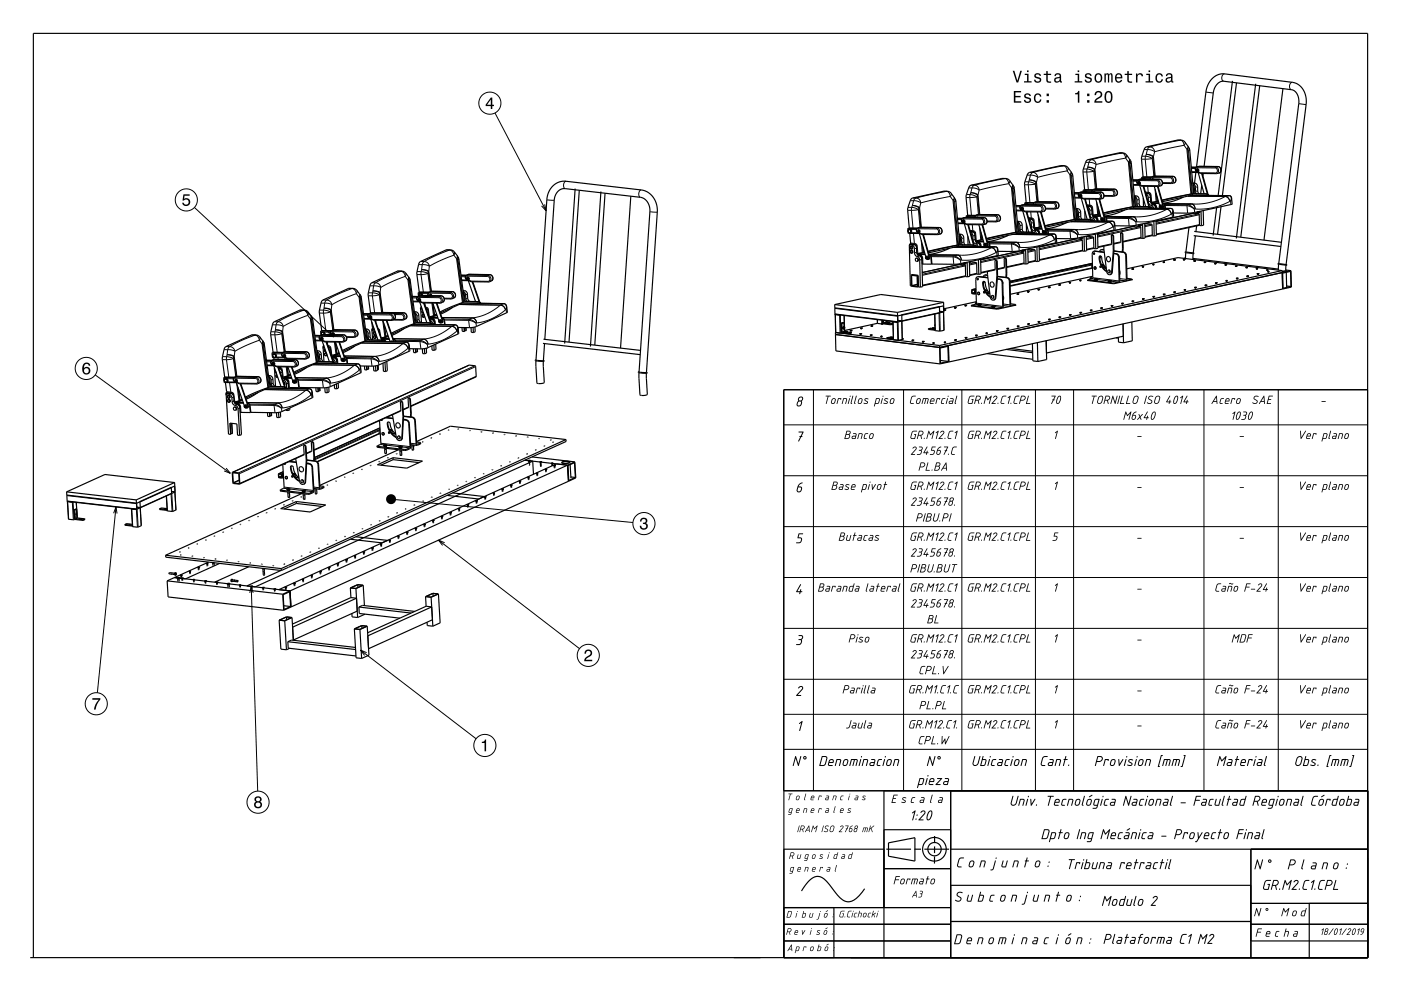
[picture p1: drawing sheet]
<svg xmlns="http://www.w3.org/2000/svg" width="420mm" height="297mm" viewBox="0 0 420 297" stroke-linecap="round" stroke-linejoin="round" font-family="sans-serif">
<g fill="none" stroke="#000" stroke-width=".35">
<path d="M369.5 24.2l-4.3 34.4M370.7 24.8l-4.2 33.8M376.4 25.1l-5.8 46.4M377.6 25.7l-5.6 45.4M384.6 26.6l-5.7 45.4M172.4 56.5l-3.1 46.5M173.7 57l-3.1 45.5M180.1 57.4l-3.1 46.5M181.4 57.9l-3.1 45.5M189.1 58.8l-3.1 45.5M322.1 57.8h1.4M322.2 59.3l2.1 .1"/>
<path d="M323.5 57.8l1-.3 5.7 .1 .6 .4 .2 .8-.4 .6-.9 .3h-4.8l-1.5-.8-.1-.6zM323.7 58.7h.1M323.7 58.7v.2M323.7 58.5v.2M323.7 58.5h.1M323.7 58.5h.2M323.7 58.9h.1M323.8 58.3l-.3 .4 .4 .4M323.8 58.3h.3l.2 .2-.2 .6M323.8 58.7h.1M323.8 58.7l.1 .2M323.8 58.7h-.1"/>
<path d="M323.9 58.5l-.1 .2M323.9 58.5h.1M323.9 58.5l.1 .2M323.9 58.9h-.1M323.9 58.9h.1M323.9 59.1h.2M324 58.2l-.1 .1M324 58.7h.1M324 58.7l-.1 .2M324.1 58.3h-.3M324.1 59.1h.1M324.1 59.4l1.8 6.4"/>
<path d="M324.2 59l-.3 .1M324.8 59.4v.2M325 57.3h.5M325 57.3l-.1 .2 .3-.2 .3 .2v-.2M325 57.3h.7M325.2 56.9l-.5-5.8 1.1-3 9.6-2.3h1.1a4.3 4.3 0 0 1 2.5 2.5l1.3 13.5-9.5 2M325.2 56.9l-.4 .1-.1 .5M325.2 59.7l1.7 6.2M325.2 56.9h.1M325.2 56.9h2.3M325.4 59.7l1.8 6.5M325.4 59.7v.3"/>
<path d="M325.7 57.3l.1 .2M325.7 57.3h-.2M327.3 57.5l.3-.6 .9-.3 5.7 .1 .7 .6v.9l-.4 .4-3.5 .2M327.8 57.4h.4M327.8 57.4v.1M327.8 57.4h.1M328.2 57.4v.2M328.5 59.7l1.6 5.7M329.5 59.7l1.6 5.8v.5l-.3 .3M329.6 59.7l1.7 5.8a.56 .56 0 0 1-.5 .8M339.6 53.9l1.4 .1M339.7 55.5h2.1"/>
<path d="M340 58.6l.9 .2 .4 .4 .3 2 .3 .7M340.1 58.9h.1M340.1 58.9l.3 .4 .2 2.3-.3 .1M340.1 58.9l.7 .7 .3 2.3M340.9 54l1.1-.3h5.7l.6 .4 .2 .9-.4 .6-.9 .3-4.8-.1-1.4-.7-.2-.6zM341.2 54.9h.1M341.2 54.9l.1 .2M341.3 54.7l-.1 .2M341.3 54.7h.1M341.3 55.1h.1M341.3 55.1h.2M341.3 54.5l-.2 .4 .4 .4"/>
<path d="M341.3 54.5l.3-.1 .2 .3-.2 .6M341.4 54.8h.1M341.4 54.8v.2M341.4 54.8l-.2 .1M341.4 54.7v.1M341.4 54.7h.1M341.4 55h.1M341.4 55l-.1 .1M341.4 54.7l.1 .2M341.5 55.1h.1M341.5 55.3h.1M341.5 54.4v.1"/>
<path d="M341.5 54.9h.1M341.5 54.9v.2M341.6 54.4l-.3 .1M341.6 55.2l.1 .1M341.6 55.3h.1M341.7 55.5l1.8 6.4M341.8 55.2l-.3 .1M342.3 55.6l.1 .2M342.5 53.4l.5 .1M342.5 53.4l-.1 .3 .3-.2 .3 .2v-.2M342.5 53.4h.7M342.7 53.1l-.5-5.8 1.1-3 9.6-2.3h1.2a4.3 4.3 0 0 1 2.4 2.5l1.3 13.4-9.5 2.1 9.1-1.9"/>
<path d="M342.7 53.1l-.4 .1v.5M342.7 55.8l1.7 6.3M342.7 53.1h.1M342.7 53.1h2.3M342.7 59.4l.1 2.5M342.9 55.8l1.8 6.6-.5-.5h-3M342.9 55.8l.1 .3M343.2 53.4l.1 .3M343.2 53.4l-.2 .1M343.5 57.9l.6 .1M343.5 58.1l.7 .8 .2 2.1 1 .7 .4 .7M343.7 58.6l.1 .3"/>
<path d="M343.8 58.9v.1M343.8 58.9h.1M344.1 58h.1M344.1 58l.7 .7 .3 2.1 1 .8 .4 .8M344.8 53.7l.3-.7 1-.2 5.6 .1 .8 .6v.8l-.5 .5-3.5 .2M345.3 53.6h.4M345.3 53.6v.1M345.3 53.6h.1M345.7 53.6l.1 .1zM346 55.9l1.6 5.7M347 55.9l1.6 5.8v.5l-.3 .2M347.2 55.9l1.6 5.7a.56 .56 0 0 1-.5 .8"/>
<path d="M354.8 59.1a19.1 19.1 0 0 1-6.2 1.8l.6 .4 .2 1.1M357.1 50.1h1.4M357.3 51.7h2M357.3 58.5l11.4 .2 .5 .5 .2 2-11.6 2.5-6.1 .1M357.4 58.1h4.1l.6 .5M357.4 58.1h.1M357.4 58.1v.4l-8.9 1.9M357.6 54.8l.8 .2 .5 .3 .2 2.2 .3 .6M357.6 55h.1M357.6 55l.4 .4 .2 2.4-.4 .1M357.6 55l.7 .8 .3 2.2M357.7 58h1.1"/>
<path d="M357.8 57.9h.1M358.5 51.7l-.4 3.2M358.5 50.1l1.1-.2h5.6l.6 .4 .2 .8-.3 .7-.9 .2h-4.9l-1.4-.8-.2-.6zM358.7 50l2.9-22.9 .7-2 1.3-1.7 1.6-1 1.6-.3 20.7 2.6a5.6 5.6 0 0 1 4.1 6.6l-6 48M358.7 51h.1M358.7 51l.1 .2M358.8 58v.1M358.8 50.9l-.1 .1M358.8 50.9h.1M358.8 50.9h.2M358.8 51.2h.1M358.8 51.2l.2 .1"/>
<path d="M358.8 50.7l-.2 .4 .4 .3M358.8 50.7l.3-.1 .3 .3-.2 .6M358.9 51l.1 .2M358.9 51h-.2M358.9 50.9v.1M358.9 50.9h.1M359 50.9h.1M359 51.2h.1M359 51.2h-.2M359 50.9l.1 .2M359 51.3h.1M359 51.4l.1 .1"/>
<path d="M359 50.6h.1M359.1 51.1h.1M359.1 51.1l-.1 .2M359.1 50.6l-.3 .1M359.2 51.4h.1M359.2 51.5h-.1M359.2 51.7l1.8 6.4M359.3 51.4h-.3M359.8 51.8l.1 .2M360.2 52l1.8 6.2M360.3 55.5l-.4 2.6M360.4 52l1.8 6.6-.5-.5-2.9-.1"/>
<path d="M360.7 52l-.1 .7M361 49.9l2.8-22.2 .5-1.6 .9-1.2 .8-.5 .9-.1 20.3 2.6a3.5 3.5 0 0 1 2.2 4.2l-6 47.9M361.4 58.6h-.1M361.4 58.6h.1M362.2 58.4l.2 .2M272.3 69.5l.2 .3h.4M272.4 68.9l.3-.1 .3 .3-.2 .7-.5-.3zM272.4 68.7l.5 .1M272.4 68.7l-.1 .8M272.4 68.7l.7 .1M272.6 68.4l-.5-5.8 1.1-3 9.6-2.3h1.2a4.3 4.3 0 0 1 2.4 2.5l1.3 13.5-9.5 2M272.6 73.4l.9 .1 .4 .3 .4 2.5 1.1 .8 .3 .5 .2 8.5"/>
<path d="M272.6 73.4l.3 12.3h.4M272.6 68.4l-.5 .2 .2 1.3 3.4 .1M272.6 68.4h2.3M272.7 73.2l1.3 .1M272.7 73.2v.1M272.7 69.9l.3 3-.3 .3M272.9 68.8l.2 .6M272.9 74.4l.5 .3M272.9 75.6l.5 .3M273 73.8l.3 .1M273 73.8l-.1 .6M273 73.8h.5"/>
<path d="M273 75.1h.4M273 75.1l-.1 .5M273 75.1h.5M273.1 69.4l-.2 .4M273.1 68.8l.3 .5M273.1 68.8h-.2M273.3 73.9l.2 .4M273.4 69.3l-.3 .5h-.2M273.4 69.3l-.3 .1M273.4 75.1l.2 .4M273.5 73.8l.2 .4M273.5 73.8l-.2 .1"/>
<path d="M273.5 74.3l-.1 .4M273.5 75.1l.2 .4M273.5 75.1h-.1M273.6 75.5l-.2 .4M273.7 74.2l-.3 .5M273.7 74.2l-.2 .1M273.7 75.5l-.3 .4M273.7 75.5h-.1M274 73.3h.1M274 73.3l.7 .7 .3 2.2 1 .7 .4 .8 .2 8.2-.7 .2M274 73.3l-1.4 .1M274.7 77.4h.4l.2 .4-.1 .4-.3 .2"/>
<path d="M274.7 77.4l.5 .4-.3 .6M274.7 77.4l-.3 .6 .5 .4M274.9 76l2.3-.4-2.3 .5M274.9 68.4l1-.3 5.7 .1a1.03 1.03 0 0 1 .8 .9 1.03 1.03 0 0 1-.6 1.1l-5.4 .1-1.5-.8-.2-.6zM275 76.2l2.4 .1M275 76.3h.2M275.2 76.3l.8 .4 .4 .8M275.2 68.9h.4M275.2 68.9l-.1 .4 .2 .4h.3M275.2 68.9h.1M275.6 68.9l.2 .4M275.6 68.9h.1"/>
<path d="M275.6 70l1.9 6.9M275.7 69.7h-.1M275.7 76.3h-.5M275.8 69.3h.1M275.8 69.3l-.1 .4M276.2 70.1l.1 .2M276.4 77.5v.1M276.6 70.3l1.9 6.7v.5l-.3 .3M276.8 70.3l1.9 6.7-.1 .5-.4 .3M277.3 76l-1.1 .2M277.6 77.2h.1M277.6 77.2l.1 .2"/>
<path d="M277.7 77h.1M277.7 77l-.1 .2M277.7 77.4h.1M277.7 77.2h.1M277.7 77.2l.1 .2M277.7 77.2h-.1M277.8 77l-.1 .2M277.8 77.6l.4 .2M277.8 77h.1M277.8 77.4h.1M277.8 77l.1 .2M277.8 77.4h-.1"/>
<path d="M277.9 77.2h.1M277.9 77.2l-.1 .2M278.9 76.4l9.3 .1M279.2 79.2h-2.8M279.4 79.1l-.2-2.3-.6-.5 .4 .7 .2 2.2M279.4 79.1l-.2 .1M284.7 74.4a19.2 19.2 0 0 1-6.2 1.9M287 79.2v.2M287 65.4l1.4 .1M287.2 67h2M287.2 73.8l11.4 .2 .5 .5 .2 2-11.9 2.6h-8M287.3 73.4h.1"/>
<path d="M287.3 73.4v.4l-9 2M287.3 73.4l-9.1 2M287.5 70.1l.8 .2 .5 .4 .2 2 .3 .7M287.5 70.4h.1M287.5 70.4l.7 .6 .3 2.4M287.5 70.4l.4 .4 .2 2.3-.4 .1M287.5 79.3l1.9 .1 .1 3.5 .6 .1M287.6 79.2h.1M287.7 79.2l-11.1 2.5M287.7 73.2h.1M288.4 65.5l1-.3h5.7a1.03 1.03 0 0 1 .8 .9 1.03 1.03 0 0 1-.6 1.1l-5.5 .1-1.4-.7-.2-.6zM288.6 73.4h.1"/>
<path d="M288.6 73.4h.2M288.6 66.4h.1M288.6 66.4l.1 .2M288.7 78.9l.1 .1M288.7 66.2l-.1 .2M288.7 66.2h.1M288.7 66.2h.2M288.7 66.6h.1M288.7 66.6h.2M288.7 66l-.2 .4 .4 .4M288.7 66l.3-.1 .3 .3-.2 .6M288.8 78.8l.1 .1"/>
<path d="M288.8 66.3h.1M288.8 66.3l.1 .2M288.8 66.3l-.2 .1M288.8 66.2v.1M288.9 66.2h.1M288.9 66.5h.1M288.9 66.5l-.2 .1M288.9 66.2l.1 .2M288.9 66.6h.1M288.9 66.8h.1M288.9 65.9v.1M289 66.4h.1"/>
<path d="M289 66.4l-.1 .2M289 65.9l-.3 .1M289 66.8h.1M289.1 66.7v.1M289.1 78.9l-.2 .1M289.1 79.1h.1M289.1 78.9l.1 .3M289.1 79.1v.1M289.1 67l1.8 6.4M289.1 78.8l-.3 .3 .3 .1M289.1 78.9h.1M289.2 66.7l-.3 .1"/>
<path d="M289.2 78.8l-.1 .1M289.2 78.8l-.4 .3h.3M289.3 79.1l-.2 .1M289.3 78.8h-.1M289.3 78.7l-.2 .2M289.3 78.7h.1M289.4 78.9h.1M289.4 78.8h.1M289.4 78.9l.1 .1M289.4 78.8l-.3 .1M289.5 78.9h-.1M289.5 78.9h.1"/>
<path d="M289.5 78.8v.1M289.5 78.9v.2l-.3 .1M289.5 79h.1M289.7 67.1l.1 .2M289.8 67.3h.1M289.9 64.9l.5 .1M289.9 64.9l-.1 .3 .3-.2 .4 .2-.1-.2M289.9 64.9h.7M289.9 78.6l.2 4.4M290.1 64.6l-.5-5.8 1.1-3.1 9.6-2.2h1.2a4.3 4.3 0 0 1 2.5 2.5l1.3 13.4-9.6 2.1M290.1 64.5l-.4 .2v.5M290.1 67.3l1.8 6.2"/>
<path d="M290.1 64.5h.1M290.1 64.5l2.4 .1M290.1 70.8l.1 2.6M290.4 67.5l-.1-.2 1.8 6.6-.5-.5h-4.3M290.6 78.4l.1 4.4-.6 .2M290.6 64.9l-.2 .1M290.6 64.9l.2 .3M290.9 69.4l.6 .1M290.9 78.5l1.9 .2 .1 3.5h.5M291 69.6l.6 .7 .2 2.2 1.1 .8 .3 .6M291 78.5h.1M291.1 78.5l-.5 .1"/>
<path d="M291.1 70.2l.1 .3M291.3 73.9h.1M291.3 73.9h-.1M291.4 73.5l.6 .4M291.5 69.5h.1M291.5 69.5l.7 .7 .3 2.2 1 .7 .4 .8M292.1 73.7l.2 .2M292.2 73.6h.4l.2 .3M292.2 73.6l.4 .3M292.2 73.6h-.1M292.2 65.2l.3-.7 1-.2 5.6 .1 .8 .6v.8l-.5 .5-3.5 .2M292.4 72.2l2.3-.4-2.3 .5"/>
<path d="M292.5 72.4l2.4 .1M292.5 72.5h.2M292.7 72.5l.8 .4 .4 .8M292.7 65.1h.4M292.7 65.1v.1M292.8 65.1h-.1M293.1 65.1h.1M293.1 65.1l.1 .1M293.2 72.4l-.5 .1M293.3 77.8l.1 4.4M293.5 67.4l1.5 5.7M294 77.7l.1 4.4-.7 .1"/>
<path d="M294 77.7v.2M294 77.8v.1M294.1 77.7v.1M294.1 77.8l-.1 .2M294.4 67.4l1.6 5.8v.5l-.3 .2M294.6 67.4l1.6 5.7a.56 .56 0 0 1-.5 .8M294.8 72.2l-1.1 .2M295.1 73.4h.1M295.1 73.4l.1 .2M295.2 73.2l-.1 .2M295.2 73.2h.1M295.2 73.6h.1"/>
<path d="M295.3 73.3h.1M295.3 73.3v.2M295.3 73.3l-.2 .1M295.3 73.2v.1M295.3 73.8l.3 .1M295.3 73.2h.1M295.3 73.5h.1M295.3 73.2l.1 .4M295.3 73.5l-.1 .1M295.4 73.6h-.1M295.7 73.9h.1M296 72.5l.5 .4 .1 1"/>
<path d="M296.4 72.5l9.3 .2M298.3 78v2.9l-4.2 .9M298.3 78h.3M298.3 78h.1M298.6 78l.2 .3M298.8 78.3l.1 4.4M298.8 78h-.2M298.8 78l.1 .3M298.8 78h-.5M298.9 78.3h-.1M298.9 78.3l.2 4.3M301 77.4l.1 2.9-2.1 .5"/>
<path d="M301.1 77.4h-.1M301.3 77.4h-.2M301.5 77.7l.1 4.4M301.5 77.4h-.2l.2 .3M301.5 77.4l.2 .3M301.5 77.4h-.4M301.7 77.7h-.2M301.7 77.7l.1 4.3M302.2 70.6a19.1 19.1 0 0 1-6.2 1.8l.6 .4 .2 1.1M304.5 75.3v.3M304.5 61.6h1.5M304.7 63.2h2"/>
<path d="M304.7 70l11.4 .1 .5 .5 .2 2.1-11.6 2.5-6 .1M304.8 69.6h4.3l.5 .5M304.8 69.6h.1M304.8 69.6v.4l-8.9 1.9M304.8 69.6l-9 2M305 66.3l.9 .1 .4 .5 .2 2 .3 .7M305 66.5h.1M305 66.5l.4 .4 .2 2.4h-.3M305 66.5l.7 .8 .3 2.2M305 75.4l1.9 .2 .1 3.5h.6M305.1 69.5h1.1M305.1 75.4h.1"/>
<path d="M305.2 75.4l-11.1 2.4M305.3 69.3h.1M305.9 61.7l1.1-.4 5.6 .1 .6 .4 .2 .8-.3 .7-.9 .2h-4.8l-1.5-.8-.2-.5zM306.1 62.5h.1M306.1 62.5l.1 .2M306.2 75l.1 .2M306.2 69.5v.1M306.2 69.5l.1 .1M306.2 62.3l-.1 .2M306.2 62.3h.1M306.2 62.3l.2 .1M306.2 62.7h.1"/>
<path d="M306.2 62.7l.2 .1M306.2 62.2l-.2 .4 .4 .3M306.2 62.2l.3-.1 .3 .3-.2 .6M306.3 75l.1 .1M306.3 62.5h.1M306.3 62.5l.1 .2M306.3 62.5h-.2M306.3 75.2h.1M306.4 62.4l-.1 .1M306.4 62.4h.1M306.4 62.4l.1 .2M306.4 62.7h.1"/>
<path d="M306.4 62.8h.1M306.4 62.9l.2 .1M306.5 62.1h-.1M306.5 62.6h.1M306.5 62.6l-.1 .2M306.5 62.1l-.3 .1M306.6 62.9h.1M306.6 75.1l-.2 .1M306.6 75.3h.1M306.6 75.4h.1M306.6 75.1l.1 .2M306.6 75.3v.1"/>
<path d="M306.6 63.2l1.8 6.4M306.6 74.9l-.3 .4 .3 .1M306.6 75.1h.1M306.7 62.9h-.3M306.8 74.9l-.2 .1M306.8 74.9l-.4 .4h.2M306.8 75.3l-.2 .1M306.8 74.9h.1M306.9 74.9h.1M306.9 74.9l-.2 .2M307 75l-.1 .1M307 75h.1"/>
<path d="M307 75.1h.1M307 75l-.4 .1M307 75v.1M307 79l-5.2 1.1M307 75l.1 .2-.4 .1M307.2 63.3l.1 .2M307.5 74.8l.1 4.3M307.5 61.1h.4M307.5 61.1l-.2 .2 .3-.2 .4 .3-.1-.3M307.5 61.1h.7M307.6 60.7l-.5-5.7 1.2-3.1 9.6-2.2h1.1a4.3 4.3 0 0 1 2.5 2.5l1.3 13.4-9.5 2.1M307.7 60.7l-.5 .1v.5"/>
<path d="M307.7 63.5l1.7 6.2M307.7 60.7h.1M307.7 60.7h2.3M307.7 67v2.6M307.8 63.5l1.9 6.6M307.9 63.5v.3M308.1 74.6l.1 4.4-.6 .1M308.2 61.1l.1 .3M308.2 61.1h-.3M308.4 65.6h.7M308.4 74.7l1.9 .2 .1 3.4 .6 .1M308.5 65.8l.6 .7 .2 2.2 1.1 .7 .3 .7"/>
<path d="M308.5 74.6v.1M308.5 74.7h.1M308.6 66.2l.1 .4M308.6 74.7l-.5 .1M308.7 66.6v.1M308.7 66.6h.1M308.8 70l.1 .1M308.8 70v.1M308.9 69.6l.6 .5M309.1 65.6v.1M309.1 65.6l.7 .7 .2 2.3 1.1 .7 .3 .8M309.6 69.9l.2 .2"/>
<path d="M309.7 69.7h.4l.3 .4M309.7 69.7l.5 .4M309.7 69.7l-.1 .1M309.8 61.4l.2-.7 1-.2h5.7l.7 .7v.8l-.4 .5-3.6 .1M309.9 68.3l2.3-.4-2.2 .6M310 68.6h2.4M310.1 68.6h.2M310.3 68.6l.8 .4 .3 .9M310.3 61.2h.3M310.3 61.2l-.1 .2M310.3 61.2h.1M310.4 78.3l-2.2 .4"/>
<path d="M310.6 61.2l.1 .2M310.6 61.2h.1M310.9 74l.1 4.4M311 63.5l1.6 5.8M311.5 74l.1 4.2-.6 .2M311.6 73.9l-.1 .2M311.9 63.5l1.7 5.9-.1 .4-.2 .3M312.1 63.5l1.6 5.8a.56 .56 0 0 1-.4 .8M312.3 68.3l-1 .3M312.4 68.6h-2.1M312.6 69.5h.1M312.6 69.5l.1 .2"/>
<path d="M312.7 69.4l-.1 .1M312.7 69.3v.1M312.7 69.3l.2 .1M312.8 69.5h.1M312.8 69.5l.1 .2M312.8 69.5h-.2M312.9 69.4l-.1 .1M312.9 69.9l.2 .2M312.9 69.4h.1M312.9 69.7h.1M312.9 69.7h-.2M312.9 69.4l.1 .2"/>
<path d="M312.9 69.8h.1M313 69.6h.1M313 69.6l-.1 .2M313.3 70.1h-.1M313.5 68.6l.5 .5 .2 1M313.9 68.7l9.3 .1M319.7 66.7a19.1 19.1 0 0 1-6.2 1.9l.6 .4 .2 1.1M322 71.5v.2M322.2 66.2l11.4 .1 .5 .5 .2 2-11.6 2.6-6 .1M322.3 65.8h4.2l.5 .4M322.3 65.8h.1M322.3 65.8l.1 .3-9 2"/>
<path d="M322.3 65.8l-9 1.9M322.5 62.5l.9 .1 .4 .4 .2 2.1 .4 .6M322.5 62.7h.1M322.5 62.7l.4 .4 .2 2.3-.3 .1M322.5 62.7l.8 .7 .3 2.3M322.6 71.5l1.8 .3 .1 3.4 .6 .1M322.6 71.5v.1M322.6 65.7h1.1M322.6 71.6h.1M322.7 71.6l-11.1 2.4M322.8 65.5h.1M323.7 65.7l3 .1 .5 .4"/>
<path d="M323.7 71.2l.1 .2M323.7 65.7h.1M323.8 71.2l.1 .1M323.9 71.4h-.1M324.1 71.3h-.1M324.1 71.5h.1M324.1 71.3l.1 .2M324.1 71.1l-.3 .4h.3M324.2 71.2v.3M324.2 71.2l-.1 .1M324.3 71.1l-.2 .1M324.3 71.1l-.4 .4h.2"/>
<path d="M324.3 71.5h-.2M324.3 71.1h.1M324.4 71.1h.1M324.4 71.1l-.2 .1M324.5 71.2h.1M324.5 71.3h.1M324.5 71.2h-.3M324.5 75.2l-12.9 2.8M324.6 71.2v.2l-.4 .1M324.6 71.2h.1M324.6 71.2l-.1 .1M325 70.9l.1 4.4"/>
<path d="M325.2 63.2l.1 2.5M325.6 70.8l.2 4.4-.7 .1M325.9 61.7l.7 .1M326 70.9l1.8 .1 .1 3.5 .6 .1M326 62l.6 .7 .3 2.2 1 .7 .4 .6M326 70.8h.1M326.1 70.8h.1M326.1 62.4l.2 .3M326.1 70.8l-.4 .1M326.3 62.7l-.1 .1M326.3 66.2h.1M326.4 66.2h.1"/>
<path d="M326.6 61.8h.1M326.6 61.8l.7 .7 .2 2.2 1.1 .7 .3 .8M327.1 66l.2 .2M327.3 65.9h.4l.2 .3M327.3 65.9l.4 .3M327.3 65.9l-.2 .1M327.3 79.2v1.3h.2M327.3 79.2l.2 .1M327.5 79.3h.1M327.5 78.9l-24.7 5.4M327.6 64.7l2.3 .1h-2.1M327.6 64.8h.2"/>
<path d="M327.8 64.8l.8 .5 .3 .8M327.9 74.4l-2.1 .5M327.9 75.8l.1 .4M327.9 75.8l-.1 .2 .2 .2M328 75.3l-.4 .3-.2 .5 .2 7.2-.2 .3-1.2 .3M328 75.3l3.1 .4M328 75.3l3 .3M328.4 70.2l.1 4.4M329 70l.1 4.4-.6 .2M329 70.1v.1M329.1 70l-.1 .3M329.8 77h.1"/>
<path d="M329.7 77.2h.1M329.7 75.4l.6 .1M329.7 64.1l-2.2 .4M329.7 64.1l-2.2 .5M329.8 77.3l-.1 .1M329.8 76.9h-.1M329.8 77.1l-.1 .2M329.8 76.9h.1M329.9 64.5l-1.1 .2M329.9 76.7l-.1 .1M329.9 77l-.2 .2M329.9 76.7h.1"/>
<path d="M329.9 79.8l.1 .4M329.9 76.7a4.6 4.6 0 0 0 1.8 4.6M329.9 76.8l-.2 .1M329.9 76.8l-.1 .2M330 76.7l-.1 .1M330.1 79.2l.8 .2M330.1 74.8h.9M330.1 74.8l.9 .1M330.1 74.8l-.5 .6M330.2 65.7h.1M330.2 65.7v.2M330.2 79.3l.8 .2-.6 .2"/>
<path d="M330.2 65.5v.2M330.2 65.5h.1M330.2 65.5h.2M330.2 65.9h.1M330.2 65.9h.2M330.3 65.7h.1M330.3 65.7l.1 .2M330.3 65.7h-.1M330.4 65.5l-.1 .2M330.4 66.1l.3 .2M330.4 65.5l.1 .2M330.4 65.9h.1"/>
<path d="M330.4 65.9h-.2M330.5 65.7v.1M330.5 65.8l-.1 .1M330.8 66.3h.1M330.9 73.8l.9 7.7 .3 .6 .6 .2M331.1 64.8l.4 .4 .2 1.1M331.3 79.9l-.7 .1 1 .4M331.3 79.9l-.6 .2M331.4 64.9l9.4 .1M331.9 77l.5-.1 .4 .4 .1 .6-.3 .5h-.4l-.4-.4-.1-.5zM333.2 70.4v2.9l-4.1 .9M333.2 70.4h.3"/>
<path d="M333.5 70.4l.1 .3M333.6 70.7l.2 4.3M333.7 70.4h-.2M333.7 70.4l.1 .2M333.7 70.4h-.5M333.8 75l-.6 6.6-.5 .7M333.8 70.6l-.2 .1M333.8 70.6l.2 4.4M333.9 76l.9 .2 .5 .8 .1 7.5-1.8 .3-7.4-.9M333.9 75.9l1.1 .3 .5 .7 .2 7.3-.2 .5M333.9 75.2l3.1 .4 .5 .4 .4 7.8 .2 .1 1.2-.3M334 75l-.6 6.7-.2 .5-.5 .1"/>
<path d="M334 75h-.2M335.5 76.9v.5M336 69.8v2.8l-2.1 .5M336 69.8h.2M336.2 69.8l.2 .3M336.4 70.1l.1 4.3M336.4 69.8h-.2M336.4 69.8l.2 .2M336.4 69.8h-.4M336.5 74.4l-.1 1.1M336.6 70l-.2 .1M336.6 70l.1 4.4"/>
<path d="M336.7 74.4h-.2M336.7 74.4l-.1 1.1M336.7 75.6l.5 .3 .3 .7 .2 7.1 .1 .5M337.3 62.9a19.1 19.1 0 0 1-6.2 1.9l.6 .3 .1 1.2M339.5 67.7v.2M339.8 62.3l11.3 .2 .6 .5 .1 2-11.6 2.6-6 .1M339.9 61.9l4.1 .1 .5 .4M339.9 61.9h.1M339.9 61.9v.4l-9 2M339.9 61.9l-9.1 2M340.1 67.7l1.9 .2 .1 3.5 .5 .1M340.1 67.7v.1"/>
<path d="M340.1 61.9h1.2M340.2 67.7v.1M340.3 67.7l-11.2 2.5M340.3 61.7h.1M341.2 61.9h.1M341.2 67.4l.2 .1M341.3 61.9h.1M341.3 61.9h-.1M341.3 67.4h.2M341.4 67.5h.1M341.6 67.4l-.1 .1M341.6 67.6h.1"/>
<path d="M341.7 67.4v.3M341.7 67.6h.1M341.7 67.6h-.1M341.7 67.3l-.4 .3 .4 .1M341.7 67.4h.1M341.8 67.3l-.2 .1M341.8 67.3l-.4 .3h.2M341.8 67.6l-.1 .1M341.9 67.3h-.1M341.9 67.2h.1M341.9 67.2l-.2 .2M342 67.4h.1"/>
<path d="M342 67.3h.1M342 67.4l.1 .1M342 67.3l-.3 .1M342.1 67.4h.1M342.1 67.3h.1M342.1 71.3l-5.4 1.2M342.1 67.4v.2l-.4 .1M342.1 67.4v.1M342.1 67.4h-.1M342.4 79.9h.1M342.4 79.9l.1 .1M342.5 79.9h-.1"/>
<path d="M342.5 79.9h.1M342.5 79.9h.2M342.5 79.9v.1M342.5 67.1l.1 4.4M342.7 79.9v.1M342.8 79.9h-.3M342.8 79.9h.1M342.8 79.9h-.1M342.8 79.9l-.3 .1M343.2 66.9l.1 4.4-.7 .2M343.5 67l1.9 .2 .1 3.5h.5M343.5 67h.1"/>
<path d="M343.6 67h.1M343.7 67l-.5 .1M343.8 62.4h.1M343.9 62.4h.1M344.7 62.2l.2 .2M344.8 62.1h.4l.2 .3M344.8 62.1l.4 .3M344.8 62.1h-.2M345.1 60.9l2.4 .1h-2.2M345.1 61h.2M345.3 61l.9 .4 .3 .9M345.5 70.6l-2.2 .5"/>
<path d="M345.6 79.2h.1M345.6 79.2v.1M345.6 79.2h.2M345.6 79.3h.2M345.8 79.2v.1M345.9 66.3l.1 4.4M345.9 79.3h-.3M345.9 79.2h.1M345.9 79.2h-.3M346 79.2h-.2M346 79.2v.1M346 79.3h-.2"/>
<path d="M346.6 66.2l.1 4.4-.7 .1M346.6 66.2v.2M346.6 66.4h.1M346.6 66.2v.3M347.3 60.3l-2.3 .4M347.3 60.3l-2.3 .5M347.4 60.7l-1.1 .2M347.7 61.9h.1M347.7 61.9l.1 .2M347.8 61.7l-.1 .2M347.8 61.7h.1M347.8 62.1h.1"/>
<path d="M347.8 61.8h.1M347.8 61.8l.1 .2M347.8 61.8l-.1 .1M347.9 61.7l-.1 .1M347.9 62.3l.3 .1M347.9 61.7h.1M347.9 62h.1M347.9 61.7l.1 .2M347.9 62l-.1 .1M348 61.9l-.2 .2M348 61.9h.1M348.3 62.4h.1"/>
<path d="M348.6 61l.5 .4 .1 1M348.7 78.5l.1 .1M348.7 78.5v.1M348.7 78.6l.1 .1M348.7 78.5h.1M348.8 78.6h.2M348.8 78.6v.1M348.8 78.7h.2M349 61l9.3 .2M349 78.6v.1M349 78.6l-.2 .1M349 78.6h.1"/>
<path d="M349.1 78.5h.1M349.1 78.5h-.4M349.1 78.5l-.1 .1M349.1 78.5l-.1 .2M351.8 77.8l.1 .1M351.8 77.8l.1 .2M351.8 77.8h.1M351.9 77.8h-.1M351.9 78h.1M351.9 77.9h.2M351.9 77.9v.1M351.9 78h.2"/>
<path d="M352.1 77.9v.1M352.2 78h-.3M352.2 77.8h.1M352.2 77.8h-.3M352.2 77.8l-.1 .1M352.2 77.8l-.1 .2M354.8 77.8h.1M354.8 77.9h.1M354.8 77.8v.1M354.8 77.7v.1M354.8 77.8h.2M354.8 77.9h.2"/>
<path d="M355 77.8v.1M355.1 77.9h-.3M355.1 77.9h.1M355.1 77.7l.1 .1M355.1 77.7h-.3M355.2 77.8h-.2M355.2 77.8l-.2 .1M355.4 75.7l2.1 .1-2.2-.3 .2 .2-.1 1.8M355.4 77.3l-.5 .1M356.4 68.2l-.9 7.3M357 63.8l-.1 .3M357.1 63.8v.3"/>
<path d="M357.5 75.9l.1 .1M357.6 76h.2M357.6 75.8v.2M357.6 75.8h-.1M357.6 75.8l.3 .1-.2 .1-.1 1.5M357.6 77.4l25.6 3.2M357.6 77.5l.2 .1-.3 .1M357.6 77.6h.1M357.6 77.5v.2M357.6 63.9l1.9 .2 .1 3.5h.6M357.7 77.6l-.3 .1M357.7 63.9h.1"/>
<path d="M357.8 63.9l-11.1 2.4M357.9 70.6l26.1 3.3M357.9 78.1v.1M357.9 78.1l.1 .2M357.9 78.1h.1M357.9 78.3h.1M357.9 78.2h.2M357.9 78.2l.1 .1M358 78.3h.2M358 69.4l26.2 3.2M358.1 78.2l.1 .1M358.2 78.3h-.3"/>
<path d="M358.2 78.1h.1M358.2 78.1h-.3M358.3 78.1l-.2 .1M358.3 78.1l-.1 .2M358.4 70.7l-.7 5.1M358.7 67.7l-.2 1.7M358.8 63.5l.1 .2M358.9 63.5l.1 .1M358.9 63.7h.1M359.2 63.6l-.2 .1M359.2 63.8h.1M359.2 63.4l-.3 .4 .3 .1"/>
<path d="M359.2 63.6l.1 .2M359.3 63.4l-.1 .2M359.4 63.4l-.5 .4h.3M359.4 63.4h.1M359.4 63.8l-.2 .1M359.4 63.4l-.2 .2M359.5 63.6h.1M359.6 63.5l-.1 .1M359.6 63.5l-.4 .1M359.6 63.5h.1M359.6 63.6h.1M359.6 67.5l-12.9 2.8"/>
<path d="M359.6 63.5v.3h-.3M360.1 63.3l.1 4.3M360.7 63.1l.1 4.4-.6 .1M361 78.5l.1 .1M361 78.5l.1 .2M361 78.5h.1M361.1 78.6h.2M361.1 78.6v.1M361.1 78.7h.2M361.3 78.6v.1M361.4 78.7h-.3M361.4 78.5h.1"/>
<path d="M361.4 78.5h-.4M361.4 78.5l-.1 .1M361.4 78.5l-.1 .2M364.1 78.9l.1 .1M364.1 78.9l.1 .2M364.1 78.9h.1M364.2 78.9h-.1M364.2 79h.2M364.2 79v.1M364.2 79.1h.2M364.4 79v.1M364.5 79l-.3 .1"/>
<path d="M364.5 79h.1M364.5 78.9h.1M364.5 78.9h-.3M364.5 78.9l-.1 .1M364.5 78.9l-.1 .2M364.7 62.2l-1 8.4M366 61.9l-1 8.3M367.2 79.3h.1M367.2 79.3l.1 .1M367.3 79.3h-.1M367.3 79.3h.1M367.3 79.3h.2"/>
<path d="M367.3 79.3v.1M367.3 79.4l.2 .1M367.5 79.3v.2M367.6 79.4h-.3M367.6 79.4h.1M367.6 79.3h.1M367.6 79.3h-.3M367.6 79.3h-.1M367.6 79.3l.1 .1M367.7 79.4l-.2 .1M370.4 79.7h.1M370.4 79.7v.1"/>
<path d="M370.4 79.7h.2M370.4 79.8h.2M370.6 79.7v.1M370.7 79.8h-.3M370.7 79.8h.1M370.7 79.7h.1M370.7 79.7h-.3M370.8 79.7h-.2M370.8 79.7l-.2 .1M383.2 79.2l2.4 .3M93.2 94.7h.1M93.3 94.7l.4 1 1.7 12.7-7.3 3.2"/>
<path d="M93.3 94.7l-.5-.6a2.07 2.07 0 0 0-1.6-1.2l-1.3 .1-7.9 3.7-.9 3.3 .8 5.6M96.5 99.1l-.4 .3 .1 1M96.5 99.6h.5M96.5 99.6l-.2 .5 .1 .3v-.5l.3-.3 .3 .2 .2 .5M96.5 99.1h.1M96.5 99.1h2.9M97 99.6l.3 .6M97.2 99.5l-.7 .1M97.2 99.5l.3 .6M97.2 99.5l-.2 .1M99.4 99.1l.8-.3 6.2 .1 .8 .6 .1 .8-.4 .5-.8 .3h-2.2M99.4 99.1l-.4 .5 .2 .7"/>
<path d="M99.6 99.7v.6M99.6 99.7h.4M99.6 99.7h.1M100 99.7l.2 .4M100 99.7h.1M107.8 88.2l.5 1 1.7 12.7-.6 .3M107.8 88.2l-.4-.6a2.06 2.06 0 0 0-1.6-1.2h-1.3l-8 3.8-.8 3.3 .7 5.6M107.8 88.2h.1M109 94h1.6M109.2 95.6h2.1M109.6 98.6l.6 .1 .5 .4 .3 2.1 .6 .7M110.4 94.2l.9-.5 6.4 .1 .6 .4 .2 .8-.3 .7-.9 .3h-5.3l-1.5-.8-.3-.5z"/>
<path d="M110.7 95.1h.1M110.7 95.1l.2 .2M110.8 94.7l-.2 .3 .1 .4 .7-.1M110.8 94.9h.1M110.8 94.9l-.1 .2M110.8 94.9l.3 .2M110.9 95.3h.1M110.9 95h.1M110.9 95l.1 .2M110.9 95l-.2 .1M110.9 94.6l.3 .1 .2 .3v.4l-.3 .1M110.9 94.6l-.1 .1"/>
<path d="M110.9 94.9v.1M111 94.6l-.1 .1M111 95.2h.1M111 95.2l-.1 .1M111 95.3h.1M111 94.6l-.2 .1M111.1 94.6h-.1M111.1 93.8l-.7-5.5 .8-3.3 7.9-3.7 1.3-.1a4.1 4.1 0 0 1 2.4 2.3l1.9 13.2-7.4 3.2M111.1 95.1h.1M111.1 95.1l-.1 .2M111.2 95.6l2.1 6.3M111.2 95.4h.1"/>
<path d="M111.4 95.3h.1M111.4 96.5l.3 1.8-.3 .3M111.4 98.6l.8 .1-.7 .2M111.4 98.6l.1 .7M111.5 98.9l.8 .1M111.5 98.9l.2 3M111.9 100l.6 .2M111.9 95.8l.1 .2M112 96h.1M112 99.4l.4 .1M112 99.4l-.1 .6M112.3 96l2.1 6"/>
<path d="M112.4 99.5l.2 .3M112.4 99.4h-.4M112.5 99.4l-.1 .1M112.5 96l2.2 6.3M112.6 99.9l-.1 .3M113.6 99.3l.2 .4M114.4 93.8l6.7-.1 .8 .7-.1 1-.9 .5h-3.2M114.7 96l2.3 6.5 .5-.3 .4 .3M115.8 96l2.2 6.4M116 96l2.2 6.5M121 98.5l-3.5 2M123.6 88.8l1.6 .1"/>
<path d="M123.8 90.4l2.1 .1M124 97.2l12.5 .2 .7 .6 .3 1.9-9.5 4.4-1.4 .2h-3.8M124.1 97l-6.7 3.2M124.2 93.4l.7 .1 .5 .4 .3 2.1 .6 .7M124.6 96.5l.2-.1-.3-2.3-.2-.3 .7 .7 .3 2.1M124.6 96.7l4.1 .1 .6 .4M124.7 96.6h.8M125.2 88.9l.8-.3 6.2 .1 .6 .2 .4 .6-.2 .9-1 .4h-5.3M125.2 88.9l-.3 .4 .2 .7 1.6 .8M125.4 89.9h.1M125.4 89.9l.1 .2M125.4 89.6l.3-.2 .3 .2-.1 .7"/>
<path d="M125.5 96.7h.1M125.5 96.7h3.3l.6 .6M125.5 89.7l-.1 .2M125.5 89.7h.1M125.5 89.7h.2M125.5 90.1h.1M125.5 96.6l.1 .1M125.5 96.6v.1M125.5 89.8h.1M125.5 89.8l.1 .2M125.5 89.8l-.1 .1M125.6 89.7l-.1 .1"/>
<path d="M125.6 89.7h.1M125.6 89.4v.1M125.6 90h.1M125.6 90l-.1 .1M125.7 89.7h.1M125.7 89.7l.1 .2M125.7 87.6l-.7-5.6 .8-3.4 7.9-3.7h1.3a4.1 4.1 0 0 1 2.4 2.3l1.8 13.1-7.3 3.2M125.7 89.4l-.4 .5 .1 .3 .4 .1M125.7 89.4h.1M125.7 87.6l-.3 .2 .1 1M125.8 88l.5 .1M125.8 88l-.2 .7"/>
<path d="M125.8 87.5l-.1 .1M125.8 87.5l2.8 .1M125.8 89.9l-.3 .2M125.8 89.9h.1M125.8 90.5l2.2 6.2M125.9 90.2h.1M125.9 90.3h-.2M126 90.2l-.2 .1M126 92.2l.4 .1M126 92.2l.1 .7M126 90.2h.1M126.1 92.6h.5"/>
<path d="M126.1 92.6l.3 4.1M126.2 91.7l-.2 .5M126.3 88.1l.2 .5M126.4 88.6l-.5-.5-.3 .2v.4M126.5 88h-.7M126.5 88l.2 .5M126.5 88l-.2 .1M126.5 92.4l-.4 .2M126.6 94.8l.5 .3M126.6 90.6l.1 .2M126.6 93l-.1 .6 .5 .3-.5-.4zM126.7 94.3h.4"/>
<path d="M126.7 94.3l-.1 .5M126.7 93h-.1M126.7 88.5v.1M127 90.8l2.1 6M127.1 94.3l.2 .4M127.1 94.2l-.4 .1M127.1 94.3h.1M127.1 90.8l2.2 6.3M127.3 94.7l-.2 .4M127.3 94.9l-.2 .2M127.7 92.5l.6 .7 .1 1.4M128.4 97.2h.2"/>
<path d="M128.4 97.2h.1M128.5 97.2h-.1M128.6 87.6l.8-.3 6.3 .1 .8 .6v.7l-.4 .6-.8 .3h-2.1M128.6 87.6l-.3 .4 .1 .6M128.6 97.2h.1M128.7 95.2l2.6 .1M128.8 88.2l-.1 .4M128.9 88.2h.3M128.9 88.2h-.1M128.9 95.3l1 .5 .3 .8M128.9 88.6l.2-.2 .2 .2M128.9 95.3l-.2 .1 1.3 .8 .3 1.1"/>
<path d="M128.9 96l.6 .5 .2 .8M129 88.6l.1-.2 .1 .2M129.2 96.7l.3 .6M129.2 88.2l.3 .4M129.2 88.2h.1M129.5 88.6h.1M129.7 90.8l1.9 5.3M130.8 90.8l1.8 5.3-.2 .7M130.9 94.1l-1.1 .6-1.2 .2M130.9 94.3l-2 .9M131 90.8l1.8 5.3-.1 .5-.3 .2M131 94.5l-1.4 .4"/>
<path d="M131.3 95.3h-2.4M131.7 96.3h.1M131.7 96.3l.1 .2M131.7 96.1v.2M131.8 96.1h-.1M131.8 96.1h.1M131.8 96.5h.1M131.8 96.5h.2M131.8 96.2h.1M131.8 96.2l-.1 .1M131.8 96.2l.1 .2M131.9 96.1l-.1 .1"/>
<path d="M131.9 96.4h.1M131.9 96.4l-.1 .1M131.9 96.4l.1 .1M131.9 96.7l.5 .1M131.9 96.1v.1M131.9 96.2l.1 .1M132 96.5h.1M132 96.3v.1M132 96.4v.1M132.5 95.3h.1M132.5 95.3l.6 .5 .2 1.5M132.5 95.3l.7 .5 .2 1.5"/>
<path d="M135.6 92.2l-3.5 1.9M138.2 82.5h1.6M138.4 84.1h2.1M138.5 98.2l.1 1.1 .6 .1M138.6 90.8l12.6 .2 .6 .6 .3 2-9.5 4.3-1.6 .3-3.7-.1M138.7 90.7l-6.7 3.1M138.8 87l.7 .2 .4 .3 .4 2.1 .6 .7M139.1 98.2l.1 1.2M139.2 98.2v1.2M139.2 90.4h4.1l.5 .5M139.2 90.1l.2-.1-.3-2.2-.2-.4 .6 .6 .4 2.3M139.2 99.1h.5"/>
<path d="M139.2 90.3h.9M139.6 98.2l.1 .9M139.7 98.2v.9M139.8 82.5l.8-.3 6.3 .1 .5 .3 .4 .6-.2 .8-.9 .5-5.4-.1M139.8 82.5l-.3 .5 .2 .6 1.6 .8M140 83.5h.1M140 83.5l.1 .2M140 83.2l-.1 .2 .1 .4h.6M140 90.3h.1M140 90.3l3.4 .1 .6 .5M140.1 83.4l-.1 .1M140.1 83.4l.3 .2"/>
<path d="M140.1 83.4h.1M140.1 83.7h.1M140.1 83.7l.2 .1M140.1 90.3h.1M140.1 83.5h.1M140.1 83.5l.1 .2M140.1 83.5h-.1M140.1 83.1h.3l.3 .4-.1 .3-.3 .1M140.1 83.1l-.1 .1M140.2 83.4l-.1 .1M140.2 83.1h-.1M140.2 83.7h.1"/>
<path d="M140.2 83.7h-.1M140.3 83.8h.1M140.3 83.1l-.3 .1M140.3 83.1h.1M140.4 83.6h.1M140.4 83.6l-.1 .2M140.4 84.1l2.2 6.3M140.5 83.9h.1M140.6 83.8h.1M141.2 84.2l.1 .2M141.2 98.2l.1 1.4 .6 .1M141.3 84.4h.1"/>
<path d="M141.6 84.4l2.1 6.1M141.7 84.4l2.2 6.3M141.8 98.1l.1 1.6M142.4 98l.1 1.4-.6 .3M143.1 90.9h.1M143.2 90.9h.1M143.9 90.6l.2 .3M250.2 91.3l.1 1 18.8 2.3M250.2 91.3l18.8 2.3M250.3 92.3l.1 1.9M250.4 94.2l1.5 .2M250.4 94.2h.1"/>
<path d="M250.4 94.2l.2 11 31.2 3.9M250.4 94.2l18.8 2.4M250.5 94.2h.1M250.5 99.6h.1M250.5 99.6l31.2 3.9M251.9 94.4h-.1M252.2 96.8l.8-.1 .1 1.2M252.2 96.8l.2 .1 .1 2.6 2 .3v.3M252.2 96.8l.1 3M252.3 99.8h-.5M252.3 99.8l2.2 .3M252.6 98.3l.3 .3"/>
<path d="M252.6 98.3h.1M252.7 97.9l-.1 .4M252.7 97.9l.2 .1M252.7 98.3l.1 .2M252.8 98.5l.1 .1M252.9 98l-.2 .3M253.1 94.5l.1 3.5M253.1 98.6l.1 .8M253.1 97.9v.6M253.1 97.9l-.2 .1M253.1 97.9h-.4M253.1 98.5l-.2 .1"/>
<path d="M253.2 98.4v1M253.2 99.4h.1M253.3 99.4l.1 .3M253.4 99.4h.1M253.3 99.4h.1M253.4 99.6h.1M253.4 99.4h.4M253.4 99.4v.3M253.4 99.7h.4M253.8 99.4v.3M254 99.6h-.6M254 99.6h.1"/>
<path d="M254 99.3v.1M254 99.3l-.6 .1M254 99.4h-.2M254 99.4l-.2 .3M254 99.5l1.1 .2M254.7 99.6h.1M254.8 99.6h.1M254.8 99.6l.1 .1M254.9 99v.1M254.9 99v.2M254.9 99h.1M254.9 99.2h.1"/>
<path d="M254.9 99.1h.2M254.9 99.1v.1M254.9 99.2h.2M255.1 99.6h.1M255.1 99.6h-.3M255.1 99.6h-.4M255.1 99.6l-.1 .1M255.1 99.6v.1M255.1 99.7l.1 .2-.7 .2M255.1 99.1v.1M255.2 99.2h-.3M255.2 99h.1"/>
<path d="M255.2 99h-.3M255.3 99l-.2 .1M255.3 99l-.2 .2M258 98.3l.1 .1M258 98.3v.2M258 98.5h.1M258 98.3h.1M258.1 98.4h.2M258.1 98.4v.1M258.1 98.5h.2M258.2 100h.1M258.2 100h-.4"/>
<path d="M258.3 98.4v.1M258.4 98.5h-.3M258.4 98.5h.1M258.4 98.3h.1M258.4 98.3h-.4M258.4 98.3l-.1 .1M258.4 98.3l-.1 .2M261.1 97.7h.1M261.1 97.7l.1 .1M261.2 97.7h-.1M261.2 97.6v.1M261.2 97.7h.2"/>
<path d="M261.2 97.7v.1M261.2 97.8h.2M261.4 97.7v.1M261.5 97.8h-.3M261.5 97.8h.1M261.5 97.6v.1M261.5 97.6h-.3M261.5 97.7h-.1M261.5 97.7l-.1 .1M263 95.8v1.1M263 96.9l1.3 .2M263 96.9l-9.8 2.2"/>
<path d="M264.3 97h.1M264.3 97v.1M264.3 97.1h.1M264.3 97h.2M264.3 97.1h.2M264.5 96.9l.1 .1M264.5 97v.1M264.6 97.1h-.3M264.6 97.1h.1M264.6 97h.1M264.6 97h-.3M264.7 97h-.2"/>
<path d="M264.7 97v.1M264.7 96v1M264.7 97l2.3 .3M264.7 97l-.2 .1M264.9 96v.8l2 .3 .1 .2M265.7 96.1v.5l.2 .1M265.7 96.1v.6M265.9 96.6h.1M265.9 96.6l.2 .3M266 96.6h-.1M266 96.6h.1M266 96.6l.1 .1"/>
<path d="M266 96.9h.1M266.1 96.7h.3M266.1 96.7v.2M266.1 96.9h.3M266.3 96.2l-.6 .1M266.4 96.7v.2M266.6 96.9h-.6M266.6 96.6h-.6M266.6 96.6h.1M266.7 96.6l-.3 .1M266.7 96.6v.2M266.7 96.8l1 .1"/>
<path d="M266.7 96.8l-.3 .1M267.4 96.3l.3 .1M267.4 96.4h.1M267.5 96.3v.1M267.5 96.4h.2M267.7 96.4h.1M267.7 96.4l.2 5.4M267.7 96.9h.1M267.7 97.2l-.7 .1M267.7 96.4l1.5 .2M267.8 96.4h.1M269 93.6l.1 1"/>
<path d="M269.1 94.6l.1 2M269.2 96.6h-.1M269.2 96.6h.1M269.2 96.5h.1M270.3 94.3h.1M270.3 94.3l.1 .2M270.3 94.3l.1 .1M270.4 96.3h.1M270.4 96.3l.1 5.4M270.4 96.1l-1.2 .4M270.4 96.1l-.1-1.7-1.1 .3v1.8M270.4 96.1v.2"/>
<path d="M273.3 82.4h.1M273.3 82.4v3.3l1.7 .3M273.3 82.5h.1M273.3 82.5l.1 3.1 1.5 .2M273.4 82.4l1.9 .1 .1 3.5 .5 .1M273.4 82.5l1.5 .3 .1 3M273.4 82.3v.1M273.5 82.3h.1M273.5 82.3l-.2 .1M274.9 82.6l.2 .2-.1 3.2M274.9 85.8h.1M275 86h.1"/>
<path d="M275.4 85.9l-.4 .1M276.5 81.5v.3M276.5 81.6v.1M276.5 81.7h.1M278.4 98.5l1.9 .2M278.4 98.5l-.1 .2 2 .3M279 98.4h.1M279 98.4l-.6 .1M279.1 98.4h.4M279.5 98.3l.1 .1M279.5 98.3l.1 .3M279.5 98.3h.1"/>
<path d="M279.6 98.6h.1M279.6 98.4h.4M279.6 98.4v.2M279.6 98.6h.4M280 98.4v.2M280.1 98.5l-.5 .1M280.2 98.3h.1M280.2 98.3h-.7M280.2 94.1l.1 5 1.4 .2 1.3-.3M280.2 98.3l-.2 .1M280.2 98.3l-.2 .3M280.2 97.5l.1 .2"/>
<path d="M280.2 98.5h.1M280.2 97.5h.1M280.3 97.2l-.1 .3M281.5 93.8l-11.1 2.5M281.6 93.8h.1M281.6 93.7l.1 .1M281.6 93.7l-.1 .1M281.7 93.8h-.1M281.7 93.7h.1M281.7 91.9l-.1 .1-.1-.1M281.7 91.9v1.8M281.7 93.8h.1"/>
<path d="M281.7 93.8h-.2M282.8 91.7h.1M282.8 91.7l-12.5 2.6M282.8 91.6h.1M282.8 91.7l.1 1.7M282.8 91.6l.1 1.8M282.8 93.5l-1.1 .2M282.9 90.6l-18.8-2.3-13.9 3M282.9 90.6l-.1 1M282.9 90.6l-13.9 3M282.9 93.6h.1M282.9 93.6l.1 5.4"/>
<path d="M282.9 93.4l-.1 .1M282.9 93.4v.2M283 99h.1M283 92.9h.1M283 92.9l.1 .1M283.1 92.9h-.1M283.1 92.9h.2M283.1 92.9v.1M283.1 93h.2M283.3 92.9v.1M283.4 93h-.3M283.4 93h.1"/>
<path d="M283.4 92.8v.1M283.4 92.8l-.3 .1M283.4 92.9h-.1M283.4 92.9l-.1 .1M286.2 92.2h.1M286.2 92.2v.1M286.2 92.2h.2M286.2 92.3h.2M286.4 92.2v.1M286.5 92.3h-.3M286.5 92.3h.1M286.5 92.2h.1"/>
<path d="M286.5 92.2h-.3M286.6 92.2h-.2M286.6 92.2v.1M286.6 92.3h-.2M289.3 91.5h.1M289.3 91.5v.1M289.3 91.5h.2M289.3 91.6l.2 .1M289.5 82.8l-12.9 2.9M289.5 91.5v.2M289.6 91.6h-.3M289.6 91.6h.1"/>
<path d="M289.6 91.5h.1M289.6 91.5h-.3M289.7 91.5h-.2M289.7 91.5l-.2 .2M291.3 91.5v.2M291.4 86.8l.8 .2v1.1M291.4 86.8v1.1l.7 .2M291.4 86.9h.1M291.4 86.9v1l.7 .1M291.5 86.9l.7 .1-.1 1M292.1 88h.1M292.2 88.1h-.1"/>
<path d="M292.4 86.9v1.2M292.4 86.9h.2M292.4 90.8l.1 .2M292.5 90.9h.1M292.4 90.8h.1M292.4 90.8h.3M292.4 88l-.2 .1M292.4 88.1h.2M292.5 91h.2M292.5 91h.1M292.5 90.9h.2M292.5 90.9v.1"/>
<path d="M292.6 86.5l-1.2 .3M292.6 86.9h.1M292.6 86.8l-.2 .1M292.6 90.8h.1M292.6 90.8h-.2M292.7 90.9v.1M292.7 90.4l-9.8 2.2M292.7 91h.1M292.7 90.9l-.2 .3-1.2 .3M292.7 90.8v.1M292.9 82.1l-2.2 .5M293 83.4l.2 .2-.1 .2"/>
<path d="M293 83.4l.1 .4M293.1 82.9l-.4 .3-.2 .5 .2 7.2M293.2 91.2l.1 .1M293.2 91.2l.1 .4M293.3 91.2h-.1M293.3 82.9h-.2M293.3 82.9l2.9 .4M293.3 91.6h.7zM293.3 91.6h.1M293.3 82.9l2.8 .3M293.3 91.3h.5M293.3 91.3v.3"/>
<path d="M293.3 91.6h.5M293.4 91.6h.1M293.8 91.3v.3M293.9 91.6h.1M294 91.2l.1 .1M294 91.2h-.7M294.1 91.3h-.3M294.1 91.3v.3h-.3M294.8 84.8l.6 2.3 1.5 1.8M294.8 84.8h.1M294.8 83l.6 .1M294.9 84.9l-.1 .1"/>
<path d="M294.9 84.6h.1M294.9 84.5h-.1M294.9 84.6l-.1 .1M294.9 84.8l-.1 .1M294.9 84.5h.1M295 84.3h.1M295 84.6l-.2 .2M295 87.4l.1 .4M295 84.3l-.1 .1M295 84.3l-.2 .5M295 84.5l-.2 .2M295.1 84.4l-.3 .1"/>
<path d="M295.2 86.8l.8 .2M295.2 82.5l-.5 .5M295.3 86.9l.8 .2-.6 .2M295.4 82.4l-.2 .1M295.4 82.4l.7 .1M295.6 99.8h.1M295.6 99.8l.1 .2M295.7 99.8h.2M295.7 100h.2M295.7 99.8v.2M295.7 87.7l1 .3M295.8 87.8l1 .3"/>
<path d="M295.9 99.8v.2M295.9 99.9h-.2M295.9 99.9h.1M296 99.8h.1M296 99.8h-.4M296 99.8h-.1M296 99.8v.1M296 99.9l-.1 .1M296 81.4l.9 7.7 .3 .6 .6 .2M296.4 87.5l-.7 .1M296.4 87.6l-.6 .1M296.7 87.8l-1-1.3-.4-1.9-.5-.2a4.6 4.6 0 0 0 2.1 4.7"/>
<path d="M297 84.7l.4-.2 .5 .4 .1 .7-.3 .4h-.4l-.4-.4zM297.3 91.8h.1M297.3 91.8l.2 .3M297.4 91.7l-.1 .1M297.4 92.1h.8zM297.4 92.1h.1M297.4 88.6l.5 .2v.4l-.3 .2M297.4 88.6l-.2 .5 .4 .3M297.4 88.6l.4 .3-.2 .5M297.4 91.8h.5M297.4 91.8l.1 .3M297.5 92.1h.4"/>
<path d="M297.5 92.2h.1M297.9 91.8v.3M298 92.1h.1M298.2 91.7v.1M298.2 91.7h-.8M298.2 91.8h-.3M298.2 91.8v.3h-.3M298.7 99.1l.1 .1M298.7 99.1l.1 .2M298.7 99.1h.1M298.8 99.1h-.1M298.8 99.2h.2"/>
<path d="M298.8 99.2v.1M298.8 99.3h.2M298.9 82.7l-.5 6.5-.6 .7M299 83.6l.9 .2 .5 .8 .1 7.5-1.8 .3-7.4-.9M299 83.6l1.1 .2 .5 .7 .2 7.3-.1 .5M299 99.2v.1M299 82.9l2.9 .4 .6 .5 .4 8M299 82.8l3.1 .4 .6 .6 .4 7.8M299.1 82.6l-.6 6.7-.2 .5-.5 .1M299.1 82.6l-.2 .1M299.1 99.3h-.3M299.1 99.3h.1"/>
<path d="M299.1 99.1h.1M299.1 99.1h-.3M299.1 99.1l-.1 .1M299.1 99.1l-.1 .2M300.6 84.5v.5M300.7 88.7l.1 1.2M300.8 91.6l2 .2M301.6 82.1l-.1 1M301.8 82l-.2 .1M301.8 82l-.1 1.2M301.9 98.6h.1M301.9 98.5h.1"/>
<path d="M301.9 98.4h.1M301.9 98.5h.2M301.9 98.6h.2M301.9 98.5v.1M302.1 98.5v.1M302.2 98.6h-.3M302.2 98.4h.1M302.2 98.4h-.3M302.2 98.4l-.1 .1M302.2 98.4l-.1 .2M303 91.1l1.4 .2M303.2 91.6h-.1"/>
<path d="M304.4 91.3l-1.2 .3M304.4 91.3v.2M304.4 91.4h.2l-5.6 1.3-7.9-1 .2-.1M304.9 88.1h.1M304.9 88.1l.1 .1M305 88.2h.1M305 97.8h.1M305 88.1h.2M305 97.8l.1 .1M305 88.1v.1M305 88.2h.2M305 97.7v.1"/>
<path d="M305 97.8h.2M305.1 97.9h.1M305.2 88.1v.1M305.2 97.8v.1M305.3 88.2h-.3M305.3 88.2h.1M305.3 88.1h.1M305.3 88.1h-.4M305.3 88.1h-.1M305.3 88.1l-.1 .1M305.3 97.9h-.3M305.3 97.9h.1"/>
<path d="M305.3 97.7l.1 .1M305.3 97.7h-.3M305.4 97.8h-.2M305.4 97.8l-.2 .1M308 87.4h.1M308 87.4l.1 .1M308.1 87.4h-.1M308.1 87.4h.1M308.1 97.1h.1M308.1 87.4h.2M308.1 97.1l.1 .1M308.1 87.4v.1"/>
<path d="M308.1 87.5h.2M308.2 97.1h.2M308.2 97.2h.2M308.2 97.1v.1M308.3 87.4v.1M308.4 97.1v.1M308.4 87.5h-.3M308.4 87.5h.1M308.4 87.4h.1M308.4 87.4h-.3M308.4 87.4h-.1M308.4 87.4v.1"/>
<path d="M308.4 87.5h-.1M308.5 97.2h-.3M308.5 97.2h.1M308.5 97.1h.1M308.5 97.1h-.4M308.5 97.1h-.1M308.5 97.1v.1M308.5 97.2h-.1M311.2 86.7v.1M311.2 86.7v.2M311.2 86.7h.1M311.2 96.4h.1"/>
<path d="M311.2 86.8h.2M311.2 96.5h.1M311.2 96.4v.1M311.2 86.8v.1M311.2 86.9h.2M311.3 96.4h-.1M311.3 96.4h.2M311.3 96.4v.1M311.3 96.5h.2M311.4 86.8v.1M311.5 96.4v.1M311.5 86.9h-.3"/>
<path d="M311.5 86.8v.1M311.5 86.7h.1M311.5 86.7h-.3M311.6 86.7l-.2 .1M311.6 86.7v.1M311.6 86.8l-.2 .1M311.6 96.5h-.3M311.6 96.5h.1M311.6 96.4h.1M311.6 96.4h-.3M311.6 96.4h-.1M311.6 96.4l-.1 .1"/>
<path d="M314.3 86l.1 .2M314.4 86.1h.1M314.3 86h.1M314.4 95.7h.1M314.4 86.1h.2M314.4 95.7v.1M314.4 86.1v.1M314.4 86.2h.2M314.4 95.7h.2M314.4 95.8l.2 .1M314.6 86.1v.1M314.6 95.7v.2"/>
<path d="M314.6 86.2h-.2M314.7 86h.1M314.7 86h-.4M314.7 86l-.1 .1M314.7 86l-.1 .2M314.7 95.8h-.3M314.7 95.8h.1M314.7 95.7h.1M314.7 95.7h-.3M314.8 95.7h-.2M314.8 95.7l-.2 .2M317.4 85.4h.1"/>
<path d="M317.4 85.4l.1 .1M317.4 85.3v.1M317.5 85.3h-.1M317.5 95l.1 .1M317.5 85.4h.2M317.5 95l.1 .2M317.5 85.4v.1M317.5 85.5h.2M317.5 95h.1M317.6 95.1h.2M317.6 95.1v.1M317.6 95.2h.2"/>
<path d="M317.7 85.4v.1M317.8 95.1v.1M317.8 85.5h-.3M317.8 85.5h.1M317.8 85.3v.1M317.8 85.3h-.3M317.8 85.4h-.1M317.8 85.4l-.1 .1M317.8 95.2h-.3M317.8 95.2h.1M317.9 95h.1M317.9 95h-.4"/>
<path d="M317.9 95l-.1 .1M317.9 95l-.1 .2M320.6 84.7h.1M320.6 84.7v.1M320.6 94.3l.1 .1M320.6 84.7h.2M320.6 94.3l.1 .2M320.6 84.8h.2M320.6 94.3h.1M320.7 94.4h.2M320.7 94.5h.2M320.7 94.4v.1"/>
<path d="M320.8 84.7v.1M320.9 94.4v.1M320.9 84.8h-.3M320.9 84.8h.1M320.9 84.6l.1 .1M320.9 84.6l-.3 .1M320.9 84.6h.1M321 84.7h-.2M321 84.7v.1M321 84.8h-.2M321 94.5h-.3M321 94.5h.1"/>
<path d="M321 94.3h.1M321 94.3h-.3M321 94.3l-.1 .1M321 94.3v.2M321 94.5h-.1M323.7 84h.1M323.7 84l.1 .1M323.7 93.7h.1M323.7 84h.2M323.7 93.8h.1M323.7 93.7v.1M323.8 84.1h.1"/>
<path d="M323.8 93.7h-.1M323.8 93.6v.1M323.8 93.7h.2M323.8 93.7v.1M323.8 93.8h.2M323.9 84v.1M324 93.7v.1M324 84.1h-.3M324 84.1h.1M324 84h-.3M324 84h.1M324.1 84h-.2"/>
<path d="M324.1 84l-.2 .1M324.1 93.8h-.3M324.1 93.8h.1M324.1 93.6v.1M324.1 93.6h-.3M324.1 93.7h-.1M324.1 93.7l-.1 .1M326.2 83.9v.2M326.8 83.4h.1M326.9 83.3h.1M326.8 83.3h.1M326.9 93h.1"/>
<path d="M326.9 83.3h.2M326.9 93v.1M326.9 83.3v.1M326.9 83.4h.2M326.9 93h.2M326.9 93.1h.2M327.1 83.3v.1M327.1 93v.1M327.2 83.4h-.3M327.2 83.3h.1M327.2 83.3h-.4M327.2 83.3h-.1"/>
<path d="M327.2 83.3l-.1 .1M327.2 93.1h-.3M327.2 93.1h.1M327.2 92.9l.1 .1M327.2 92.9l-.3 .1M327.3 93h-.2M327.3 93l-.2 .1M327.3 80.4l-24.5 5.4M327.5 80.5h.1M327.6 82.8l-24.7 5.4M328.1 83.6l.1 .1M328.1 83.6l.2 .4"/>
<path d="M328.1 83.6h.1M328.1 83.6h.7M328.2 84h.1M328.2 83.7h.5M328.2 83.7l.1 .3M328.3 84h.4M328.3 84h.1M328.7 83.7v.3M328.8 83.6l-.1 .1M328.8 83.6h.2M328.9 84h-.7M328.9 83.6h-.8"/>
<path d="M328.9 83.6h-.1M328.9 83.6h.1M329 83.6v.3l-.3 .1M330 92.3h.1M330 92.3l.1 .1M330.1 92.3h.2M330.1 92.3v.1M330.1 92.4h.2M330.3 92.3v.1M330.3 92.4h-.2M330.3 92.4h.1M330.4 92.3h.1"/>
<path d="M330.4 92.3h-.4M330.4 92.3h-.1M330.4 92.3v.1M330.4 92.4h-.1M330.7 80.2l.9 .3M331.6 80.2l-1-1.3-.4-1.9-.4-.3a3.1 3.1 0 0 0 .3 2.9l.7 1.1 1 .7M332.2 84.1l.2 .1M332.2 84.1l.2 .4M332.3 84.1h.7M332.3 84.1h-.1M332.3 84.5h.7zM332.3 84.5h.1"/>
<path d="M332.3 80.9l.5 .3v.4l-.3 .2M332.3 80.9l-.2 .5 .4 .4M332.3 80.9l.4 .4-.2 .5M332.4 84.2v.3M332.4 84.5h.4M332.4 84.5h.1M332.8 84.2h-.4M332.8 84.2v.3M332.9 84.5h.1M333 84.1l-.2 .1M333 84.1h.1M333 84.1h-.7"/>
<path d="M333.1 84.1v.3l-.3 .1M333.1 91.6h.1M333.1 91.6l.1 .2M333.2 91.6h.2M333.2 91.8h.2M333.2 91.6v.2M333.4 91.6v.2M333.5 91.7h-.3M333.5 91.7h.1M333.5 91.6h.1M333.5 91.6h-.3M333.5 91.6h-.1"/>
<path d="M333.5 91.6v.1M333.5 91.7l-.1 .1M335.6 81l.1 1.3M335.7 84l2 .2M336.3 90.9v.1M336.3 91v.1M336.3 90.9h.1M336.3 91h.2M336.3 91.1h.2M336.5 91v.1M336.6 91.1h-.3M336.6 91v.1"/>
<path d="M336.6 90.9h.1M336.6 90.9h-.3M336.7 90.9l-.2 .1M336.7 90.9l-.2 .2M336.7 97.1l.1 5.6M337.8 80.6l15.4-3.4 31.2 3.9M337.9 83.4l1.4 .2M339.3 83.6v.3M339.3 83.8h.2l-5.6 1.2-7.9-1h.2M339.3 96.5l.1 5.7-2.6 .5M339.3 80.6h.1M339.3 80.6l.1 .1"/>
<path d="M339.4 80.6h-.1M339.4 80.7h.1M339.4 90.2v.1M339.4 80.6h.2M339.4 90.2v.2M339.4 80.6v.1M339.4 80.7h.2M339.4 90.2h.1M339.4 90.3h.2M339.4 90.4h.2M339.4 90.3v.1M339.6 80.6v.1"/>
<path d="M339.6 90.3v.1M339.7 80.7h-.3M339.7 80.5v.1M339.7 80.5l-.3 .1M339.7 80.6h-.1M339.7 80.6l-.1 .1M339.7 90.4h-.3M339.7 90.4h.1M339.7 90.2h.1M339.7 90.2h-.3M339.8 90.2l-.2 .1M339.8 90.2l-.2 .2"/>
<path d="M342.5 89.6h.1M342.5 89.6l.1 .1M342.5 80h.2M342.5 89.5v.1M342.6 89.6h.2M342.6 89.6v.1M342.6 89.7h.2M342.8 89.6v.1M342.8 80h-.1M342.9 89.7h-.3M342.9 89.7h.1M342.9 89.5v.1"/>
<path d="M342.9 89.5h-.4M342.9 89.6h-.1M342.9 89.6l-.1 .1M345.6 88.9h.1M345.6 88.9l.1 .1M345.7 88.9h-.1M345.7 88.9h.2M345.7 88.9v.1M345.7 89h.2M345.9 88.9v.1M346 89h-.3M346 88.9h.1"/>
<path d="M346 88.9h-.3M346 88.9h-.1M346 88.9l-.1 .1M348.8 88.3h.1M348.8 88.2v.1M348.8 88.2h.1M348.8 88.2h.2M348.8 88.3h.2M349 88.2v.1M349.1 88.3h-.3M349.1 88.3h.1M349.1 88.2h.1"/>
<path d="M349.1 88.2h-.3M349.2 88.2h-.2M349.2 88.2l-.2 .1M351.9 87.5h.1M351.9 87.5l.1 .1M352 87.5h.2M352 87.6l.2 .1M352 87.5v.1M352.2 87.5v.2M352.2 87.6h-.3M352.2 87.6h.1M352.3 87.5h.1"/>
<path d="M352.3 87.5h-.4M352.3 87.5h-.1M352.3 87.5l-.1 .2M355 86.8l.1 .1M355 86.8l.1 .2M355 86.8h.1M355.1 86.9h.2M355.1 86.9v.1M355.1 87h.2M355.3 86.9v.1M355.4 87h-.3M355.4 86.9v.1"/>
<path d="M355.4 86.8h.1M355.4 86.8h-.4M355.4 86.8l-.1 .1M355.4 86.8v.1M355.4 86.9l-.1 .1M358.1 86.1l.1 .1M358.1 86.1l.1 .2M358.2 86.3h.1M358.2 86.1h-.1M358.2 86.2h.2M358.2 86.2v.1M358.2 86.3h.2"/>
<path d="M358.4 86.2v.1M358.5 86.3h-.3M358.5 86.3h.1M358.5 86.1h.1M358.5 86.1h-.3M358.5 86.1l-.1 .1M358.5 86.1l-.1 .2M361.3 85.5h.1M361.3 85.5v.1M361.3 85.4v.1M361.3 85.5h.2M361.3 85.6h.2"/>
<path d="M361.5 85.5v.1M361.6 85.6h-.3M361.6 85.4l.1 .1M361.6 85.4h-.3M361.7 85.5h-.2M361.7 85.5l-.2 .1M364.4 84.8h.1M364.4 84.8l.1 .1M364.5 84.8h.2M364.5 84.8v.1M364.5 84.9h.2M364.7 84.8v.1"/>
<path d="M364.8 84.9h-.3M364.8 84.9h.1M364.8 84.7h.1M364.8 84.7l-.4 .1M364.8 84.8h-.1M364.8 84.8v.1M364.8 84.9h-.1M367.5 84.1h.1M367.5 84.1l.1 .1M367.6 84.1h.2M367.6 84.1v.1M367.6 84.2h.2"/>
<path d="M367.8 84.1v.1M367.9 84.2h-.3M367.9 84.2h.1M367.9 84.1h.1M367.9 84.1h-.3M367.9 84.1h-.1M367.9 84.1l-.1 .1M370.7 83.4v.1M370.7 83.4h.1M370.7 83.4h.2M370.7 83.5h.2M370.9 83.4v.1"/>
<path d="M371 83.5h-.3M371 83.5h.1M371 83.4h.1M371 83.4h-.3M371.1 83.4h-.2M371.1 83.4l-.2 .1M373.5 80.1h.1M373.5 80.1l.1 .1M373.6 80.1h.2M373.6 80.1v.1M373.6 80.2h.2M373.8 80.1v.1"/>
<path d="M373.8 82.7v.1M373.8 82.7l.1 .2M373.8 82.7h.1M373.8 80.2h-.3M373.8 82.8h.2M373.8 82.8l.1 .1M373.9 82.9h.2M373.9 80.1h-.4M373.9 80.1h.1M373.9 80.1h-.1M373.9 80.1l-.1 .1M374 82.8l.1 .1"/>
<path d="M374.1 82.8l-.3 .1M374.1 82.7h.1M374.1 82.7h-.3M374.2 82.7l-.2 .1M374.2 82.7l-.1 .2M376.6 80.5h.1M376.6 80.5l.1 .1M376.7 80.5h.2M376.7 80.5v.1M376.7 80.6h.2M376.9 80.5v.1M376.9 82l.1 .1"/>
<path d="M376.9 82l.1 .2M376.9 82h.1M377 82.1h.2M377 82.1v.1M377 80.5h-.4M377 82.2h.2M377 80.5h.1M377 80.5h-.1M377 80.5l-.3 .1M377 80.6h-.1M377.2 82.1v.1M377.3 82.2h-.3"/>
<path d="M377.3 82.2h.1M377.3 82h.1M377.3 82h-.4M377.3 82l-.1 .1M377.3 82v.2M377.3 82.2h-.1M379.7 80.9h.1M379.7 80.9l.1 .1M379.8 80.9h-.1M379.8 80.9h.2M379.8 80.9v.1M379.8 81h.2"/>
<path d="M380 80.9v.1M380 81.4h.1M380 81.4v.1M380 81.5h.1M380.1 81.3l-.1 .1M380.1 81.3h.1M380.1 81h-.3M380.1 81h.1M380.1 80.8h-.3M380.1 80.8h.1M380.1 81.4h.2M380.1 81.4v.1"/>
<path d="M380.1 81.5h.2M380.1 80.9h-.1M380.1 80.9l-.1 .1M380.3 81.4v.1M380.4 81.5h-.3M380.4 81.5h.1M380.4 81.3v.1M380.4 81.3h-.3M380.4 81.3h.1M380.4 81.4h-.1M380.4 81.4l-.1 .1M383.2 81v-2l2.5 .3-.2 .2v1.5"/>
<path d="M384.4 81.1l-102.7 22.4M384.4 81.1v.6M384.4 81.3l1.2-.2zM384.4 81.7l.1 4.9M384.4 81.7l-100.1 21.9M384.5 86.6l-100.1 21.9M384.5 81.9l2.4-.6 .1 4.6-2.4 .5zM385.5 80.9l1.5 .2M385.5 81v.1M385.6 81.6l.1 4.4M385.7 85.7l1.3 .2M387 81.1l.1 4.9-2.6 .6"/>
<path d="M387 81.1l-2.6 .6M67.3 114.3l.2 .2 .5 .1M67.4 113l-.4 .4 .3 1.2 3.7 .1M67.4 113.5l.5 .1M67.4 113.5l-.1 .8M67.5 113h-.1M67.5 113l2.8 .1M67.6 114.6l.3 2.8-.2 .3M67.7 117.7l1.5 .2M67.7 117.7l.1 .7M67.8 118.1l.9 .1 .6 .3 .4 2.4 .4 .5 .8 .3 .4 .6 .5 8.2M67.8 118.1l.7 12 .6 .1"/>
<path d="M67.9 113.6l.3 .5M68.1 113.5h-.7M68.1 113.5l.3 .5M68.1 113.5l-.2 .1M68.2 119.1l.5 .3M68.2 114.1l-.2 .5M68.3 118.5l.4 .1M68.3 118.5l-.1 .6M68.3 117.8l-.5 .3M68.4 119.7l.3 .1M68.4 119.7l-.1 .6M68.4 114l-.4 .6"/>
<path d="M68.4 114l-.2 .1M68.7 118.6l.2 .4M68.7 119.8l.3 .4M68.8 118.5h-.5M68.8 118.5l.2 .4M68.8 118.5l-.1 .1M68.9 119l-.2 .4M68.9 119.7h-.5M68.9 119.7l.2 .4M68.9 119.7l-.2 .1M69 118.9l-.3 .5M69 118.9l-.1 .1"/>
<path d="M69.2 117.9h.1M69.2 117.9l.8 .7 .3 2.1 1.2 .7 .4 .7 .5 8.1-.6 .3M70.3 113.1l.7-.3 6.3 .1 .6 .2 .3 .7-.2 .8-.9 .5-5.4-.1M70.3 113.1l-.4 .4 .2 .7 1.6 .8M70.5 113.7h.4M70.5 113.7l-.1 .4 .2 .4h.4M70.5 113.7h.1M70.7 113.9l.2 .1v.3M70.7 113.9l.1 .4M70.9 114.3h-.1M70.9 114.7l2.3 6.9M70.9 113.7l.3 .4"/>
<path d="M70.9 113.7h.1M71.1 114.1l-.1 .4M71.2 114.1l-.2 .4M71.2 114.1h-.1M71.6 114.8l.1 .2M71.7 115h.1M72 115l2.3 6.6-.2 .7M72.2 115l2.3 6.6-.1 .4-.3 .3M72.6 119.6l-1.1 .6-1.3 .3M72.6 119.8l-2.1 .9M77.3 117.7l-3.5 1.9M78.7 102.1h.1"/>
<path d="M78.8 102.1l.4 1 1.7 12.7-.6 .4M78.8 102.1l-.5-.5a2.06 2.06 0 0 0-1.6-1.2h-1.3l-8 3.7-.8 3.3 .8 5.7M79.9 108h1.6M80.1 109.6h2.1M80.3 116.3l12.6 .2 .6 .6 .3 1.9-9.8 4.5-1.4 .2-7.4-.1M80.3 116.2l-6.7 2.8M80.4 116.2l-6.7 3.1M80.5 112.5l.6 .1 .5 .4 .3 2.1 .6 .7M80.9 115.9h4.1l.5 .5M80.9 115.6l.2-.1-.3-2.2-.3-.4 .7 .6 .4 2.3M80.9 115.8h.9M81.3 108.1l1-.4 6.3 .1 .6 .4 .3 .8-.3 .6-.9 .4-5.3-.1-1.6-.7-.3-.6z"/>
<path d="M81.7 109h.1M81.7 109l.1 .2M81.7 108.7l-.2 .2 .2 .4h.6M81.7 115.8l3.4 .1 .6 .5M81.7 108.9v.1M81.8 108.9h-.1M81.8 108.9h.1M81.8 109.2h.1M81.8 109.2l.2 .1M81.8 115.8h.1M81.8 115.8h-.1M81.8 109h.1"/>
<path d="M81.8 109l.1 .2M81.8 109h-.1M81.8 108.6h.3l.3 .4-.1 .3-.3 .1M81.8 108.6l-.1 .1M81.8 106.8l.2 .3 .5 .1M81.9 108.9l-.1 .1M81.9 108.9h.1M81.9 108.6h-.1M81.9 109.2h.1M81.9 109.2h-.1M81.9 106.1h.5M81.9 106.1l-.1 .7"/>
<path d="M81.9 108.9l.1 .2M82 109.3h.1M82 108.6l-.3 .1M82 109.1h.1M82 109.1v.2M82.1 109.6l2.1 6.3M82.1 107.2l.1 .5M82.1 109.4h.1M82.2 110.3h.1M82.2 110.3l.1 .7M82.3 110.6h.1M82.3 110.6l.3 5.2"/>
<path d="M82.3 110.3h-.1M82.3 109.3h.1M82.4 110.6h-.1M82.4 106.1l.3 .6M82.6 106l-.7 .1M82.6 106l.3 .6M82.6 106l-.2 .1M82.7 106.7l-.2 .5M82.8 111.8l-.1-.5 .1 .6M82.8 111.9h.1M82.9 112.3l-.1 .6 .5 .2M82.9 112.3h.1l-.2 .2v.4l.5 .2"/>
<path d="M82.9 109.7v.2M82.9 106.6l-.2 .1M82.9 106.6l-.4 .6M82.9 109.9h.1M83 112.2l-.1 .1M83.2 109.9l2.1 6.1M83.4 109.9l2.2 6.3M83.6 110.4l.1 .1M83.7 110.5h.1M83.7 110.5l.8 .6 .3 2.2 1.5 1.1 .2 2M83.8 111.2l.2 .5M84.7 116.4h.2"/>
<path d="M84.7 116.4h.1M84.7 113h.1M84.7 116.3v.1M84.8 105.6l.7-.3 6.4 .1 .5 .3 .3 .6-.1 .8-1 .5-5.4-.1M84.8 105.6l-.4 .5 .2 .7 1.6 .7M84.8 105.6l-3.1 .1v1.4l3.8 .1M84.8 113.3l2.7 .1h-2.4M84.8 114l.6 .2 .3 .4 .3 1.8M84.9 113.4h.2M84.9 116.4h.1M85 114.5l.4 .4-.1 .5M85 106.2h.4"/>
<path d="M85 106.2l-.1 .4 .2 .4h.4M85 114.6l.3 .7M85.1 113.4l.9 .4 .4 .8M85.4 107.2l.1 .5M85.4 106.2l.3 .4M85.4 106.2h.1M85.5 107h.1M85.5 116.1l.3 .3M85.7 106.6l-.2 .4M85.7 106.6h.1M86.2 107.4v.1M86.3 110l1.4 4.1"/>
<path d="M86.5 107.6l.1 .2M86.7 107.6l.1 .2M87.1 112.1l-1.1 .6-1.3 .3M87.1 112.3l-2 1M87.2 112.6l-1.4 .3M87.4 110l1.4 4.2-.2 .6M87.5 110l1.5 4.1-.1 .5-.3 .2M87.8 114.3v.1M87.8 114.4l.2 .1M87.9 114.2l-.1 .1M87.9 114.2h.1M87.9 114.2h.2"/>
<path d="M88 114.5v.1M88 114.6h.1M88 114.3h.1M88 114.3h-.2M88 114.3l.1 .2M88 114.2v.1M88.1 114.5h.1M88.1 114.5l-.1 .1M88.1 114.8h.5M88.1 114.2h.1M88.1 114.2l.1 .2M88.1 114.6h.1"/>
<path d="M88.2 114.4h.1M88.2 114.4l-.1 .2M88.7 113.3l.4 .2 .3 .4 .3 2.2M88.7 113.4l.6 .5 .3 2.3M89.6 116.2h-3.1M89.7 116.1l-.1 .1M91.8 110.2l-3.5 2M94.4 100.5h1.6M94.6 102.1l2.1 .1M94.7 116.2l.1 1.1 .6 .1M94.8 108.9l12.6 .2 .6 .6 .3 1.9-9.8 4.5-1.4 .1-7.4-.1M94.9 108.7l-6.7 3.1"/>
<path d="M95 105.1l.7 .1 .4 .4 .3 2.1 .6 .7M95.3 116.2l.1 1.2M95.4 108.4l4.1 .1 .5 .4M95.4 108.2l.2-.1-.3-2.2-.3-.5 .7 .7 .4 2.2M95.4 117.1l.5 .1M95.4 108.3h.9M95.4 117.4h.1M95.8 116.2l.1 1M95.9 116.2v1M96 100.5l.8-.3 6.3 .1 .5 .3 .4 .6-.2 .9-1 .4h-5.4M96 100.5l-.3 .5 .1 .7 1.6 .8M96.2 101.6h.1"/>
<path d="M96.2 101.6l.1 .2M96.2 101.2l.3-.1 .3 .2-.1 .6M96.2 108.4h3.4l.6 .5M96.2 108.4h.1M96.3 101.4l-.1 .2M96.3 101.4h.1M96.3 101.8h.1M96.3 101.8h.2M96.3 108.3l.1 .1M96.3 108.3h-.1M96.3 101.5h.1M96.3 101.5l.1 .2"/>
<path d="M96.3 101.5l-.1 .1M96.4 101.4l-.1 .1M96.4 101.4h.1M96.4 101.1l-.1 .1M96.4 101.7h.1M96.4 101.7l-.1 .1M96.4 101.4l.2 .2M96.5 101.8h.1M96.5 101.1l-.4 .2v.5l.3 .2 .4-.2M96.5 101.1h.1M96.6 101.6h.1M96.6 101.6l-.1 .2"/>
<path d="M96.6 102.1l2.1 6.3M96.7 101.9h.1M96.7 101.9l-.2 .1M96.8 103.8h.4M96.8 103.8l.1 .7M96.8 101.8h.1M96.9 104.1h.4M96.9 104.1l.2 4.3M97 103.5l-.2 .3M97.2 103.9l-.3 .2M97.3 100.2v.1M97.4 106.4l.5 .2"/>
<path d="M97.4 102.3v.2M97.4 104.6a.47 .47 0 0 0-.1 .5 .47 .47 0 0 0 .4 .3M97.4 104.6l-.1 .5 .4 .3M97.4 116.2l.1 1.4 .6 .1M97.4 104.6h.1M97.4 105.8h.4M97.4 105.8v.6M97.5 100.1l-.1 .2M97.5 100.1l-.2 .1M97.7 102.5l2.1 6M97.8 105.8h-.4M97.8 105.8l.1 .3"/>
<path d="M97.8 105.8h.1M97.9 102.5l2.2 6.3M98 116.2l.1 1.5M98 106.3l-.1 .3M98.1 106.4l-.2 .2M98.4 104l.7 .7 .1 1.6M98.6 116v1.5l-.5 .2M98.7 116h.1M99.2 108.9h.2M99.2 108.9h.1M99.3 106.5h.1M99.4 106.8h2.6"/>
<path d="M99.4 106.8l1.4 .9 .2 1.2M99.4 108.9h.1M99.5 106.9h.2M99.7 107.5l.6 .5 .2 .9M99.7 106.9l.9 .4 .4 .8M99.8 100.3v-.4l.2 .4M99.9 108.2l.1 .4M100 108.6l.3 .3M100.2 115.3l.1 1.2h.6M100.2 100.1v.2M100.2 100.1h.1M100.5 102.5l1.8 5.1"/>
<path d="M100.8 115.1l.1 1.4M101.4 114.8l.1 1.5-.6 .2M101.6 102.5l1.8 5.2-.3 .6M101.6 105.6l-1 .6-1.3 .3M101.7 105.8l-2.1 1M101.8 102.5l1.7 5.1v.4l-.4 .3M101.8 106.1l-1.5 .3M102 106.8l-2.3 .1M102.4 107.8h.1M102.4 107.8l.1 .2M102.5 107.7l-.1 .1M102.5 107.7h.1"/>
<path d="M102.5 107.7h.2M102.5 108h.1M102.5 108l.2 .1M102.6 107.8h.1M102.6 107.8h-.2M102.6 107.8l.1 .2M102.6 107.7v.1M102.7 108h.1M102.7 108h-.2M102.7 108.2l.4 .1M102.7 107.7h.1M102.7 107.7l.1 .2"/>
<path d="M102.7 108.1h.1M102.8 107.9h.1M102.8 107.9l-.1 .2M103.3 106.8h.1M103.3 106.9l.6 .5 .2 1.6M103.3 106.8l.6 .5 .3 1.7M106.4 103.7l-3.5 2M109.3 109.7v1.1l.7 .1M109.4 102.4l12.6 .2 .6 .5 .3 2-9.5 4.4-1.5 .2h-3.9M109.4 102.2l-6.7 2.9M109.5 102.2l-6.8 3.1M109.9 109.7l.1 1.2"/>
<path d="M110 101.9l4 .1 .6 .4M110 101.7l.2-.1-.3-2.2-.3-.5 .7 .7 .4 2.2M110 110.6l.5 .1M110 101.8h.9M110 110.9h.1M110.4 109.7l.1 1M110.5 109.7v1M110.9 101.8l3.3 .1 .5 .5M110.9 101.8l.1 .1M112 109.7v1.4l.7 .1M112 101.2l.5 .2M112.1 100.6l.4 .1"/>
<path d="M112.1 100.6l-.1 .6M112.5 100.7l.2 .4M112.6 109.7l.1 1.5M112.6 100.6h-.5M112.6 100.6l.2 .4M112.6 100.6l-.1 .1M112.7 100l-.2 .2M112.7 101.1l-.2 .3M112.8 101l-.3 .4M112.8 101l-.1 .1M113.1 109.5l.1 1.5-.5 .2M113.2 110.8h.2"/>
<path d="M113.3 109.5l.1 1.3M113.8 102.4h.2M113.8 102.4h-.1M113.8 102.4h.1M114.4 101.6l2.3 .1M114.5 101.8l.6 .2 .4 .4M114.6 102.1l.8 .3M114.6 102.1l.2 .3M114.8 108.8l.2 2.5 .6 .1M114.8 101.6l-.4 .1M115.4 108.6l.2 2.8M116 108.3l.1 2.8-.5 .3"/>
<path d="M116.3 100.5l-2 .8M116.3 100.6l-1.9 .9M116.4 100.9l-1.4 .4M117.9 101.6l.5 .2 .3 .7M117.9 101.7l.6 .7M118 102.4v.1M118.5 102.4l.1 .1M122.4 119.3l.1 2.8-1.6 .7M122.4 119.3h.2M122.6 119.3l.3 .3M122.8 119.3h-.2M122.8 119.3l.2 .2"/>
<path d="M122.8 119.3h-.4M122.9 119.6l.2 4.3M123 119.5l-.1 .1M123 119.5l.3 4.3M123.9 104.5l.1 1.1 .6 .1M124.5 104.5l.1 1.2M124.6 104.5v1.2M124.7 105.4l.4 .1M125.1 104.5v1M125.2 105.5h-.1M126.6 104.5l.1 1.5h.6M127.2 104.5l.1 1.5"/>
<path d="M127.8 104.4l.1 1.4-.6 .2M127.8 104.4l.1 .1M127.9 104.3v.2M128 104.3l-.1 .2M129.5 103.6v1.3l.7 .1M130.1 103.4l.1 1.6M130.6 103.1l.1 1.7-.5 .2M160.6 107.9l2.2 .2v.2M160.7 108.1l.3 6.7 .6 .2 1.6-.4-.3-6.3M160.7 107.9l3.3-48.3 .2-1.4 .6-1.3 .8-1 1.1-.9 1.2-.5 1.4-.2 23 2.6a6 6 0 0 1 4.8 6.7l-3.3 48.1M160.7 107.9l-.2 .2 2.3 .2M162.8 102.9l29.1 3.4"/>
<path d="M162.8 108.3h.1M162.9 108.1v.2M162.9 108.1h-.1M162.9 108l.2 .2-.2 .1M162.9 101.7l29.1 3.3M163.2 103l-.3 5.1M163.3 101.7l2.9-41.8 .6-2 1.1-1.1 1.3-.3 22.8 2.6a3.8 3.8 0 0 1 2.8 4.3l-3.2 48.1M191.5 111.5l2.4 .2M191.6 111.7l.2 6.6 .7 .2h1l.6-.3-.3-6.3M191.6 111.4l-.2 .2 1.2 .2h1.4l-.2-.2M250.5 100.2l31.2 3.9M257.8 100h.1"/>
<path d="M257.8 100l.1 .2M257.9 100h.2M257.9 100v.2M257.9 100.2h.2M258.1 100v.2M258.2 100.1h-.3M258.2 100.1h.1M258.2 100h-.1M258.2 100v.1M258.2 100.1l-.1 .1M260.9 100.5h.1M260.9 100.4l.1 .1"/>
<path d="M261 100.4h.1M260.9 100.4h.1M261 100.4h-.1M261 100.4h.2M261 100.4v.1M261 100.5h.2M261.2 100.4v.1M261.3 100.5h-.3M261.3 100.5h.1M261.3 100.4h.1M261.3 100.4h-.3M261.3 100.4h-.1"/>
<path d="M261.3 100.4l-.1 .1M264.1 100.8h.1M264.1 100.8v.1M264.1 100.8h.2M264.1 100.9h.2M264.3 100.8v.1M264.4 100.9h-.3M264.4 100.8h.1M264.4 100.8h-.3M264.4 100.8h-.1M264.4 100.8l-.1 .1M265.9 101.2l1.9 .3"/>
<path d="M265.9 101.2l-.1 .3 2 .2M266.8 101.1l-.9 .1M266.8 101.1h.2M266.8 101.1l.2 .2M266.9 101l-.1 .1M267 101.1h.3M267 101.1v.2M267 101.3h.3M267.3 101.1v.2M267.5 101.3h-.6M267.5 101h-.6M267.5 101h.1"/>
<path d="M267.5 101l.1 .1M267.6 101.1h-.3M267.6 101.1l-.3 .2M267.6 101.2l.2 .1M270.5 101.6h.1M270.5 101.7l-1.4 .3M270.5 101.7h.1M270.5 101.5h.2M270.6 101.7h-.1M270.6 101.7h.1M270.7 101.5v.1M270.7 101.5l-.2 .1"/>
<path d="M270.7 101.6h-.1M273.4 102h.3M273.4 102l.1 .1M273.4 102.1h.1M273.4 102h.1M273.4 101.9v.1M273.5 102.1h.2M273.7 102v.1M273.8 102.1h-.3M273.8 102.1h.1M273.8 101.9v.1M273.8 101.9h-.4"/>
<path d="M273.8 102h-.1M273.8 102l-.1 .1M276.5 102.4h.1M276.5 102.4l.1 .1M276.6 102.3l-.1 .1M276.6 102.3h.1M276.6 102.5h.1M276.6 102.4h.2M276.6 102.4v.1M276.6 102.5h.2M276.8 102.4v.1M276.9 102.5h-.3"/>
<path d="M276.9 102.5h.1M276.9 102.3v.1M276.9 102.3h-.3M276.9 102.4h-.1M276.9 102.4l-.1 .1M279.7 102.7v.1M279.7 102.7v.2M279.7 102.7h.1M279.7 102.8h.2M279.7 102.8v.1M279.7 102.9h.2M279.9 102.8v.1"/>
<path d="M280 102.9h-.3M280 102.7h.1M280 102.7h-.3M280.1 102.7l-.2 .1M280.1 102.7l-.2 .2M281.7 103.5v.6M281.7 104.1l.1 5M281.8 104.3l2.4-.5 .1 4.5-2.4 .5zM281.9 108l2.4 .3M283.1 102.5l.1 .1M283.1 102.5l.1 .2M283.1 102.5h.1"/>
<path d="M283.2 102.6h.2M283.2 102.7h.2M283.2 102.6v.1M283.4 102.6v.1M283.4 102.7h-.3M283.4 102.7h.1M283.5 102.5h.1M283.5 102.5h-.4M283.5 102.5l-.1 .1M283.5 102.5l-.1 .2M284.3 103.6l.1 4.9M284.3 103.6l-2.6 .5"/>
<path d="M284.4 108.5l-2.6 .6M286.2 101.9h.1M286.2 101.9l.1 .1M286.3 101.9h.2M286.3 101.9v.1M286.3 102h.2M286.5 101.9v.1M286.6 102h-.3M286.6 102h.1M286.6 101.8h.1M286.6 101.8h-.4M286.6 101.9h-.1"/>
<path d="M286.6 101.9v.1M286.6 102h-.1M289.3 101.2h.1M289.3 101.2l.1 .1M289.4 101.2h-.1M289.4 101.3h.1M289.4 101.2h.2M289.4 101.3h.2M289.4 101.2v.1M289.6 101.2v.1M289.7 101.3h-.3M289.7 101.2h.1"/>
<path d="M289.7 101.2h-.3M289.7 101.2h-.1M289.7 101.2l-.1 .1M292.5 100.5h.1M292.5 100.5v.1M292.5 100.5h.2M292.5 100.6h.2M292.7 100.5v.1M292.8 100.6h-.3M292.8 100.6h.1M292.8 100.5h.1M292.8 100.5h-.3"/>
<path d="M292.9 100.5h-.2M292.9 100.5l-.2 .1M295.9 106l13.7 1.7M301.7 104.7l7.9 1M303 104.4l6.6 .9M309.5 103l.1 5.2 1.5 .1M311 102.7l.1 5.6M334.6 101.2l.7 .1M335.3 101.1v1.4l1.5 .2M336.8 100.8l-23.1 5-.1-3.7 .2 5.7-2.7 .5M410 116.8h-175v170.2M68.3 120.3l.5 .3"/>
<path d="M69 120.2l-.2 .4M69.1 120.1l-.3 .5M69.1 120.1l-.1 .1M69.1 130.2l-.2-3.4 2.1 .2 .2 3.4 .6 .1M69.2 129.9l.4 .1M69.2 130.2h-.1M69.4 126.9l.2 3.1M69.5 126.9l.1 3.1M70.2 122.1l.3-.1 .4 .2v.5l-.3 .3M70.2 122.1l.5 .2-.1 .7M70.2 122.1l-.2 .6 .6 .3M70.2 120.5h.1"/>
<path d="M70.3 120.7h2.7M70.4 120.8h.2M70.6 120.8l.9 .5 .4 .8M71.9 122.1h.1M72 123.6h3.1M72 123.6v.1M72.7 120l-1.4 .4M73 120.8h-2.4M73.3 121.8h.1M73.3 121.8l.1 .2M73.4 121.6l-.1 .2M73.4 121.6h.1"/>
<path d="M73.4 121.6h.2M73.4 122h.1M73.5 122h.1M73.5 121.7h.1M73.5 121.7l-.2 .1M73.5 121.7l.1 .2M73.5 121.6v.1M73.6 121.9h.1M73.6 121.9l-.1 .1M73.6 122.2l.5 .1M73.6 121.6h.1M73.6 121.6l.1 .2"/>
<path d="M73.6 122h.1M73.7 121.8h.1M73.7 121.8l-.1 .2M74.2 120.8h.1M74.2 120.8l.6 .6 .3 2.2M74.2 120.8l.7 .5 .3 2.3M75.2 123.6h-.1M80.2 123.7l.1 1.1 .6 .1M80.8 123.7l.1 1.2M80.9 123.7v1.2M80.9 124.6h.5M81.3 123.7l.1 .9"/>
<path d="M81.4 123.7v.9M81.4 124.6h.1M82.9 123.7l.1 1.4 .6 .1M83.5 123.6l.1 1.6M84.1 123.5v1.4l-.5 .3M84.8 139.2l.4 6.9-1.2 .7M85.2 139l.3 .1M85.5 138.9v.2zM85.7 122.8v.2h.6M86.3 122.5v.5M86.6 138.3l2.2 .3M86.8 138.3l2 .2"/>
<path d="M86.9 122.3v.5l-.6 .2M87.3 138l-.1 .3M87.4 139.6a4.6 4.6 0 0 0 2.4 4.5M88.5 137.5l.2 .1M88.6 137.5l1.2 6.7M91.1 133.5v2.8l-19.3 8.8M91.1 133.5h.2M91.3 133.5l.3 .3M91.5 133.4l-.2 .1M91.5 133.4l.2 .3M91.5 133.4l-.4 .1M91.6 133.8l.2 4.2"/>
<path d="M91.7 133.7l-.1 .1M91.7 133.7l.3 4.3M91.8 138l-.3 6.5-.5 .6M91.9 139l1.1 .2 .5 .7 .4 7.4-1.6 .5-8.3-1M91.9 138.9l.9 .1M92 137.8l2.7 .4 .6 .4 .6 7.6 1.2-.4M92 137.9l2.5 .3 .7 .6 .5 7.4 .3 .4M92 138l-.4 6.4-.6 .7M92 138h-.2M92.1 138.9l.7 .1M92.1 138.9h.1M92.8 139l.5 .2 .4 .7 .4 7.1-.2 .6-1.7 .5-8-.9-.2-.4"/>
<path d="M93.4 132.5l.1 2.7-1.6 .8M93.4 132.5h.2M93.6 132.5l.3 .2M93.8 132.4l-.4 .1M93.8 132.4l-.2 .1M93.8 132.4l.2 .3M93.9 132.7l.2 4.3M94 132.7h-.1M94 132.7l.3 4.2M94.1 137v1.1M94.3 136.9l-.2 .1M94.3 136.9l-.1 1.2"/>
<path d="M113.2 139.3l4.6-2.1 8.8 1-4.6 2.1zM113.6 138.3h.2zM113.6 128.9l.1 1.2h.3M113.6 128.9h.2M113.7 130l-18.6 8.4M113.8 126.1l.4 6.8-.1 .3-1 .5M113.8 128.9h.1M113.9 128.2l-19.6 8.9M114.2 125.8l.3 .2M114.5 125.7v.3zM115 133.4l.2 .1M115 133.4l.3 .4"/>
<path d="M115.1 133.3l-.1 .1M115.1 133.3l.7 .1M115.2 133.5l.1 .3M115.3 134.3l.1 1.6M115.7 125.2l2.1 .3M115.7 133.5h-.5M115.7 133.5v.3M115.7 133.8h-.4M115.7 133.8h-.5M115.7 133.8h.1M115.8 134.4v.3h-.5M115.8 134.6l.1 1.2"/>
<path d="M115.8 133.4l-.1 .1M115.8 125.1l2 .3M115.8 133.3l.1 .1M115.8 133.3h-.7M115.8 133.3v.1M115.9 135.8l-.5 .1M115.9 135.8h.1M115.9 133.4h-.1M115.9 133.4l.1 .3-.3 .1M116.2 137.2h.2zM116.3 124.9l-.1 .3M116.4 126.5a4.6 4.6 0 0 0 2.4 4.5"/>
<path d="M116.6 129.5l.2 .1-.1 .2M116.6 129.5l-.1 .2 .2 .1M116.7 128.7l.9 .2M116.8 128.8l.8 .2-.6 .2M117.3 129.7l1.3 .4M117.4 129.8l1.2 .4M117.5 124.4h.2M117.6 124.3h.1M117.6 129l-.6 .3M117.7 124.3l1.2 7 .5 .6 .6 .1M117.8 137.2l.1 .5M117.9 137.7l-3.7 1.7"/>
<path d="M117.9 137.7l7.7 .9M117.9 129.3l-.7 .3M118.6 130l-1.1-1.3-.6-2-.6-.2a4.5 4.5 0 0 0 2.2 4.5l.3 .2M118.8 136h.2zM118.8 126.9l.5-.2 .5 .4 .2 .5-.2 .6-.5 .1-.4-.3-.2-.7zM119.4 130.7l.5 .2-.2 .6M119.4 130.7l-.1 .6 .4 .2M119.4 130.7l.5 .3-.2 .5M119.5 134.8l-23.6 10.7M119.6 134l.2 .1M119.6 134l.3 .3M119.7 133.9l-.1 .1"/>
<path d="M119.7 133.9h.7M119.7 134.3h.6M119.7 134.3h.1M119.8 134.1l.1 .2M119.8 134.3h.1M119.9 134.8l.1 1.6M119.9 135.2h.1M120 136.4h.1M120 120.4l.1 2.8-25.9 11.7M120.1 120.4h.2M120.1 120.4h-.1M120.3 134l-.5 .1"/>
<path d="M120.3 134v.3M120.3 134.3h-.4M120.3 120.4l.3 .2M120.3 134.3h.1M120.4 134.9v.3h-.5M120.4 135.2l.1 1.1M120.4 133.9l-.1 .1M120.4 133.8l.1 .1M120.4 133.8l-.7 .1M120.4 133.8v.1M120.4 136.4h-.4M120.4 136.4h.1"/>
<path d="M120.5 120.3l-.4 .1M120.5 120.3l-.2 .1M120.5 120.3l.2 .3M120.5 133.9h-.1M120.5 133.9l-.2 .4M120.6 120.6l.2 4.3M120.7 120.6h-.1M120.7 120.6l.3 4.2M120.8 124.9l-.3 6.5-.5 .6M120.9 125.8l1.1 .2 .5 .8 .3 7.4-1.5 .5-8.2-1M120.9 125.7l.9 .1M121 124.7l2.7 .3 .7 .6 .6 7.6"/>
<path d="M121 124.8l2.5 .3 .7 .6 .6 7.4 .2 .4M121 124.8l-.4 6.5-.6 .7M121 124.8l-.2 .1M121.1 125.7l.7 .1M121.1 125.7h.1M121.8 125.8l.5 .3 .4 .7 .4 7.1-.2 .6-1.7 .5-8-.9-.1-.4M123.1 133.3l1.9 .2M123.1 123.9v1M123.2 121.8l19.5-8.8-.1-3.2-2-.4-70.9 32.1M123.3 123.8l-.2 .1M123.3 123.8l-.1 1.2M123.4 133.3l.1 .3h.4"/>
<path d="M123.5 133.6v1.2M123.5 134.8h.1M123.9 133.4v.2M123.9 133.6l.1 1.1M124 134.7l-.5 .1M124 134.7h.1M124.9 132.5l1.2 .2M125.1 133.2h-.1M126.1 132.7v.3l-1.1 .5M126.1 132.7l-1 .5M126.6 132.4h.2zM129.2 131.3h.2z"/>
<path d="M131.8 130.1h.2zM134.4 128.9h.2zM140.8 129h.1zM144.3 129.4h.1zM147.7 129.8h.2zM151.2 130.2h.1zM152.7 138.4h.2zM157.3 137.9l1.1 .2M157.9 136.1h.2zM158.1 131h.2zM158.4 138l.1 .1M158.4 138v.1"/>
<path d="M158.4 138.1l.1 .1M158.4 138h.1M158.5 138.1v.1M158.5 138.2v.5h.2M158.6 139.3h.2zM158.6 138.7l-82.1 37.2M158.7 138l-.2 .1M158.7 138v.2M158.7 138.2h-.2M158.7 138.1l.1 1.2M158.7 138.7h.1M158.7 138.6l1-.4 .2 3.9"/>
<path d="M158.8 138h.1M158.8 138.1h-.3M158.8 138h-.3M158.8 139.3h-.1M158.8 138h-.1M158.8 138.1l3.1 .4M158.8 138v.1M158.8 138.1l-.1 .1M159.5 136.9l12.8 1.5M161.6 131.4h.1zM161.9 138.4l.1 .1M161.9 138.4l.1 .2"/>
<path d="M161.9 138.4h.1M162 138.5v.1M162 138.6v1.1M162 139.7h.1M162.2 138.4l-.2 .1M162.2 138.4v.1M162.2 138.5l-.2 .1M162.2 138.5v1.2M162.2 139.1h-.2M162.2 138.4h.1M162.2 138.4h-.3M162.2 138.5h-.3"/>
<path d="M162.2 139.7h-.1M162.2 139.7h.1M162.3 138.4h-.1M162.3 138.4v.1M162.3 138.5l3 .4M162.3 138.5h-.1M163.1 133.7h.2zM165.3 138.8l.1 .1M165.3 138.8l.1 .2M165.4 138.8h-.1M165.4 138.9v.1M165.4 139l.1 .5"/>
<path d="M165.5 139.5v.1M165.6 138.8l-.2 .1M165.6 138.8v.1M165.6 138.9l-.2 .1M165.6 138.9l.1 .6M165.7 139.5h.1M165.7 139.5h-.2M165.7 138.8h-.3M165.7 138.8h.1M165.7 138.9h-.3M165.7 138.8h-.1M165.7 138.9l4.4 .5 .3 4.8"/>
<path d="M165.7 138.8v.1M165.7 138.9h-.1M165.7 132.5h.2zM166 139.5l.1 .1M166 139.5l.1 .2M166.1 139.5h-.1M166.1 139.6h.3v.6M166.1 139.6v.1M166.1 139.7l.1 .5h.2M166.3 139.5l-.2 .1M166.3 139.5v.2M166.3 139.7h-.2"/>
<path d="M166.4 139.5h.1M166.4 139.5h-.3M166.4 139.5h-.1M166.4 139.5l-.1 .2M166.8 139l-83.2 37.7M168.4 138.5l1.1-.2a1.11 1.11 0 0 1 1.4 .2l-1.2 .4a.98 .98 0 0 1-1.3-.3zM168.5 138.5l1.1-.2a.83 .83 0 0 1 1.2 .2l-1 .4a1.03 1.03 0 0 1-1.3-.3zM169.7 131.7v.6l-85.4 38.7M169.7 131.7l-85.4 38.7M169.7 131.7l-34.7-4-10.1 4.6M170.3 139.6l1.9-.9 .3 4.4-2 .9zM170.9 139.3l.3 4"/>
<path d="M172.3 138.4l-87.5 39.7M172.3 138.4l.3 4.8-2.2 1M20 147.4v1l20.9 2.4M20 147.4l20.8 2.4M20.1 148.4l.1 1.9M20.2 150.3l.3 5.3 1.9 .1M20.2 150.3l1.6 .2M20.2 150.3l20.9 2.4M20.2 150.3h.1M20.3 150.3h.1M21.9 150.5h-.2M22.2 152.8l.8-.2 .1 2.6 2.3 .3 .1 .2-.6 .3"/>
<path d="M22.2 152.8l.2 .1 .2 2.6 2.2 .2 .1 .3M22.2 152.8l.2 2.9M22.4 155.7l2.5 .3M22.8 154v.3zM22.9 150.6l.3 4.6M23.7 155.5h.3zM37.5 157.2l2.2 .2M37.5 157.2l-.1 .2 2.3 .3M39.4 152.5l.3 5.3 1.6 .2 1-.4M39.4 152.5h.1M39.5 152.5l1.6 .2M39.5 152.5h.1"/>
<path d="M39.7 157.1l-1.7-.1-.5 .2M39.7 157.4h.1M40.8 149.8l.1 1M40.9 150.8v.1M40.9 150.9l.2 1.8M41 150.9l.1 1.7M41 152.7h-.1M41.1 152.6h.1M41.1 152.7h.1M41.9 150.4l-.9 .5M41.9 150.3h.1M41.9 150.4l.1 1.8"/>
<path d="M41.9 150.4h.1M41.9 150.3l.1 .1M42.1 152.1l.3 5.4M42.3 157.6h.1M47.9 152.5l-.1 .2 2.3 .3M47.9 152.5h.1M47.9 152.5l2.1 .2M48.4 152.2l-.5 .3M48.4 152.2h.1M48.4 152.2l1.7 .2M49.9 148.6l.2 4.5 1.6 .2 1-.5M50.1 152.7h-.1"/>
<path d="M51.2 146.1l.1 .1M51.3 146.2l.1-.2-9.5 4.3M51.3 148l-10.2 4.6M51.4 146.2l.1 1.7M51.4 148h.1M51.5 148h-.2M51.5 147.9h.1M51.5 148h.1M52.3 145.7l-.9 .5M52.3 145.6h.1M52.3 145.7l.2 1.7M52.3 145.7h.1"/>
<path d="M52.3 145.6l.2 1.8M52.3 144.6v1M52.3 144.6l-11.5 5.2M52.3 144.6l-20.8-2.4-11.5 5.2M52.5 147.4l-1 .5M52.5 147.4l.3 5.4M52.7 152.8h.1M66.8 159.5h.2zM69.4 158.4h.2zM69.7 141.5l2 .3 .1 3.3M69.7 141.5l.1 3.3 2 .3M69.8 141.7l1.8 .2 .1 3-1.7-.2z"/>
<path d="M72 157.2h.2zM74.6 156h.2zM83.5 142l1 .1v1.1M83.5 142v1.1l1 .1M83.6 142.1l.8 .1v.9l-.8-.1zM84.1 152.4l4.7-2.1 8.8 1-4.6 2.1zM84.4 143.2h.1M84.6 142l.1 1.2 .3 .1M84.6 142h.2M84.7 143.1l-.2 .1M84.8 142l.1 .1M84.9 141.4l-1.4 .6"/>
<path d="M84.9 142h-.3M84.9 142h-.1M85 151.3h.2zM86 146.6l.2 .1M86 146.6l.2 .4M86.1 146.5l-.1 .1M86.2 146.9h.1M86.1 146.5h.1M86.2 146.7v.3M86.2 147l.7-.1-.7 .1M86.2 147h.1M86.3 147.4l.1 1.6"/>
<path d="M86.6 146.6l-.4 .1M86.6 146.6l.1 .3M86.7 146.9l-.5 .1M86.7 146.9h.1M86.8 147.5v.3M86.8 147.8v1.2M86.8 147.8h-.5M86.8 146.4l-.4 .2-.3-.1M86.8 146.4l-.7 .1M86.8 146.4l.1 .1M86.8 149h-.4M86.9 146.5l-.3 .1"/>
<path d="M86.9 146.5v.3l-.2 .1M87.6 142.6l.2 .1-.1 .3M87.6 142.6l-.1 .3 .2 .1M87.6 142.6l-.1 .2 .2 .2M87.7 141.8l.9 .2M87.7 141.9l.8 .2M88.3 142.9l1.3 .3M88.4 143l1.2 .3M88.6 142.1l-.6 .3M88.8 150.3l.1 .6M88.9 150.9l7.7 .9M88.9 150.9l-3.7 1.7"/>
<path d="M88.9 142.5l-.7 .2M89.6 143.1l-1.2-1.3-.6-2-.5-.1a4.5 4.5 0 0 0 2.2 4.4l.3 .2M89.8 144.2l.5 .8 .7 .1M89.8 140l.6-.1 .4 .3 .2 .7-.3 .4-.5 .1-.4-.4-.1-.5zM90.2 148.9h.2zM90.4 143.9l.5 .1 .1 .4-.3 .2M90.4 143.9l-.2 .5 .5 .2M90.4 143.9l.4 .2-.1 .5M90.4 147.9l-40.7 18.5M90.6 147.1l.2 .1M90.6 147.1l.2 .4M90.7 147l-.1 .1"/>
<path d="M90.7 147h.1M90.7 147.4h.1M90.8 147.2v.3M90.8 147.5l.7-.1zM90.8 147.5h.1M90.9 148l.1 1.5M91 149.5h.1M91.2 147.2h-.4M91.2 147.2l.1 .3M91.3 147.5h-.5M91.3 147.5h.1M91.4 148v.3"/>
<path d="M91.4 148.3v1.2M91.4 148.3h-.5M91.4 147l.1 .1M91.4 147l-.4 .1-.3-.1M91.4 147h-.7M91.4 149.5h-.4M91.4 149.5h.1M91.5 147.1l-.3 .1M91.5 147.1v.3l-.2 .1M94.1 146.4l1.9 .2M94.4 146.4v.3M94.4 146.7l.1 1.2"/>
<path d="M94.9 146.5v.2M94.9 146.7l.1 1.2M94.9 146.7h-.5M95 147.9h-.5M95 147.9h.1M95.5 146.6h.1M95.6 146.6h-.1M95.9 145.6l1.2 .2M97.1 145.8v.4l-1.1 .4M98 145.4h.2zM100.6 144.2h.2zM103.2 143h.2z"/>
<path d="M108.4 140.7h.2zM108.6 158.4h.1zM111.2 157.3h.1zM113.7 156.1h.2zM118.9 153.7h.2zM121.5 152.5h.2zM121.8 159.5l.1 .1M121.8 159.5l.1 .2M121.9 159.5h-.1M121.9 159.6v.1M122 159.7v.5h.2M122.1 159.6h-.2"/>
<path d="M122.1 159.6v.1M122.1 159.7h-.2M122.2 159.7v.5M122.2 159.5h.1M122.2 159.6l-.3 .1M122.2 159.5h-.3M122.2 159.5l-.1 .1M122.2 159.5l-.1 .2M124.2 151.4h.1zM124.4 158.4h.1M124.4 158.4l.1 .1M124.5 158.3l-.1 .1"/>
<path d="M124.5 158.4v.1M124.7 158.4h-.2M124.7 158.4v.1M124.7 158.5h-.2M124.8 158.5l-.1 .5-.1-.5M124.8 158.3h.1M124.8 158.5h-.3M124.8 158.3h-.3M124.8 158.3l-.1 .1M124.8 158.3l-.1 .2M126.7 150.2h.2zM127 157.2h.1"/>
<path d="M127 157.2l.1 .1M127.1 157.1l-.1 .1M127.1 157.2v.1M127.3 157.2h-.2M127.3 157.2v.1M127.3 157.3h-.2M127.4 157.3l-.1 .6-.1-.6M127.4 157.1v.1M127.4 157.3h-.3M127.4 157.1h-.3M127.4 157.2h-.1M127.4 157.2l-.1 .1"/>
<path d="M129.6 156h.1M129.6 156l.1 .1M129.7 156h-.1M129.7 156v.1M129.8 156.2v.5h.2M129.9 156h-.2M129.9 156v.1M129.9 156.1h-.2M130 156.1v.5M130 156.7h.1M130 155.9v.1M130 156.1h-.3"/>
<path d="M130 155.9l-.3 .1M130 156h-.1M130 156l-.1 .1M132.2 154.8l.1 .1M132.2 154.8l.1 .2M132.3 154.8h-.1M132.3 154.9v.1M132.5 154.9h-.2M132.5 154.9v.1M132.5 155h-.2M132.6 155l-.2 .5v-.5M132.6 154.8h.1"/>
<path d="M132.6 154.9l-.3 .1M132.6 154.8h-.3M132.6 154.8l-.1 .1M132.6 154.8l-.1 .2M134 148.5l9.5 1.1M134.5 146.7h.2zM134.8 153.6l.1 .1M134.8 153.6l.1 .2M134.9 153.6h-.1M134.9 153.7v.1M135.1 153.7h-.2M135.1 153.7v.1"/>
<path d="M135.1 153.8h-.2M135.1 153.8v.5l-.1-.5M135.2 153.6h.1M135.2 153.8h-.3M135.2 153.6h-.3M135.2 153.6l-.1 .1M135.2 153.6l-.1 .2M135.7 147.7l9.5 1.1M137.2 145.5h.1zM137.4 152.5h.1M137.4 152.5l.1 .1M137.5 152.4l-.1 .1"/>
<path d="M137.5 152.5v.1M137.6 152.6v.5h.2M137.7 152.5h-.2M137.7 152.5v.1M137.7 152.6h-.2M137.7 152.6l.1 .5M137.8 153.1h.1M137.8 152.4h-.3M137.8 152.4h.1M137.8 152.6h-.3M137.8 152.4l-.1 .1M137.8 152.4v.2"/>
<path d="M137.8 152.6h-.1M139.7 144.3h.2zM140 151.3h.1M140 151.3v.1M140 151.4h.1M140.1 151.3h-.1M140.1 151.3v.1M140.2 151.4v.5h.2M140.3 151.3h-.2M140.3 151.3v.1M140.3 151.4h-.2M140.3 151.4l.1 .5"/>
<path d="M140.4 151.9h.1M140.4 151.2v.1M140.4 151.2l-.3 .1M140.4 151.4h-.3M140.4 151.3h-.1M140.4 151.3l-.1 .1M142.3 143.1h.2zM142.6 150.1l.1 .1M142.6 150.1l.1 .2M142.7 150.1h-.1M142.7 150.2v.1M142.9 150.1l-.2 .1"/>
<path d="M142.9 150.1v.2M142.9 150.3h-.2M142.9 150.3v.5l-.2-.5M143 150.1h.1M143 150.2h-.3M143 150.1h-.3M143 150.1h-.1M143 150.1l-.1 .2M144.9 142l.2-.1zM145.2 148.9l.1 .1M145.2 148.9l.1 .2M145.3 148.9h-.1"/>
<path d="M145.3 149v.1M145.3 149.1l.1 .5h.2M145.5 149h-.2M145.5 149v.1M145.5 149.1h-.2M145.5 149.1l.1 .5M145.6 149.6h.1M145.6 148.9h.1M145.6 149l-.3 .1M145.6 148.9h-.3M145.6 148.9l-.1 .1M145.6 148.9l-.1 .2"/>
<path d="M147.5 140.8h.2zM147.8 147.8h.1M147.8 147.8v.1M147.8 147.9h.1M147.9 147.7l-.1 .1M147.9 147.8v.1M147.9 147.9l.1 .5h.2M148.1 147.8h-.2M148.1 147.8v.1M148.1 147.9h-.2M148.1 147.9l.1 .5M148.2 148.4h.1"/>
<path d="M148.2 147.7h.1M148.2 147.9h-.3M148.2 147.7h-.3M148.2 147.7l-.1 .1M148.2 147.7l-.1 .2M150.4 146.6h.1M150.4 146.6l.1 .1M150.5 146.5l-.1 .1M150.5 146.6v.1M150.7 146.6h-.2M150.7 146.6v.1M150.7 146.7h-.2"/>
<path d="M150.7 146.7v.6l-.2-.6M150.8 146.5v.1M150.8 146.7h-.3M150.8 146.5h-.3M150.8 146.6h-.1M150.8 146.6l-.1 .1M153 145.4h.1M153 145.4l.1 .1M153.1 145.4h-.1M153.1 145.4v.1M153.1 145.6l.1 .5h.2M153.3 145.4h-.2"/>
<path d="M153.3 145.4v.1M153.3 145.5h-.2M153.3 145.5l.1 .5M153.4 146.1h.1M153.4 145.3v.1M153.4 145.5h-.3M153.4 145.3l-.3 .1M153.4 145.4h-.1M153.4 145.4l-.1 .1M155.6 144.2l.1 .1M155.6 144.2v.1M155.6 144.3l.1 .1"/>
<path d="M155.7 144.2h-.1M155.7 144.3v.1M155.7 144.4l.1 .5h.2M155.9 144.3h-.2M155.9 144.3v.1M155.9 144.4h-.2M155.9 144.4l.1 .5M156 144.9h.1M156 144.2h.1M156 144.3l-.3 .1M156 144.2h-.3M156 144.2l-.1 .1"/>
<path d="M156 144.2l-.1 .2M158.2 143l.1 .1M158.2 143l.1 .2M158.3 143h-.1M158.3 143.1v.1M158.3 143.2l.1 .5h.2M158.5 143.1h-.2M158.5 143.1v.1M158.5 143.2h-.2M158.5 143.2l.1 .5M158.6 143.7h.1M158.6 143h-.3"/>
<path d="M158.6 143h.1M158.6 143.2h-.3M158.6 143l-.1 .1M158.6 143l-.1 .2M160.8 141.9h.1M160.8 141.9l.1 .1M160.9 141.8l-.1 .1M160.9 141.9v.1M161.1 141.9h-.2M161.1 141.9v.1M161.1 142h-.2M161.1 142v.5l-.2-.5"/>
<path d="M161.2 141.8h-.3M161.2 141.8h.1M161.2 141.8v.1M161.2 142h-.3M161.2 141.9h-.1M161.2 141.9v.1M161.2 142h-.1M163.4 140.7h.1M163.4 140.7l.1 .1M163.5 140.7v.1M163.5 140.8l.1 .5h.2M163.7 140.7h-.2"/>
<path d="M163.7 140.7v.1M163.7 140.8h-.2M163.7 140.8l.1 .5M163.8 141.3h.1M163.8 140.6v.1M163.8 140.6l-.3 .1M163.8 140.8h-.3M163.8 140.7h-.1M163.8 140.7l-.1 .1M166.4 140.2h.1M170.4 144.2l-85.4 38.7M171.1 142.9l1.4 .2"/>
<path d="M49.7 166.4v.6l34.6 4M49.7 166.4l34.6 4M50.1 174.1l.3 4.8 34.6 4M50.1 174.1l34.7 4M50.7 171.9v.1M50.7 172l1 .1M50.8 171.7l-.1 .3M50.8 171.7l1.5 .1M50.8 171.7l-.1 .2M51.7 172.1l.6 .1M51.7 171.7v.4M52.3 172.1l.3 .3"/>
<path d="M52.3 172.1h.1M52.3 173.1l.8 .1M52.3 171.9v.1M52.4 171.7l-.1 .4M52.4 171.7l.1 .1M52.4 172.1l.1 .2M52.5 171.8l-.1 .3M52.5 172.3l.1 .1M52.6 171.7l.3 .2-.2 .4-.2-.2zM52.7 171.7l.1 .4-.2 .3M52.7 171.7l-.2 .1M52.7 171.7h-.3"/>
<path d="M53.1 173.2l.2 .1M53.1 173.2l.2 .3M53.2 173.1l-.1 .1M53.2 173.1h.1M53.2 173.4h.5M53.3 173.3v.2M53.3 173.5v.8M53.6 173.2l-.3 .1M53.6 173.2v.3M53.6 173.5h-.3M53.7 173.4v.9M53.7 173.4h.1"/>
<path d="M53.7 173.1h-.5M53.7 173.1h.1M53.7 173.1l.1 .1M53.8 173.2h-.2M53.8 173.2l-.2 .3M53.8 173.3h.6M53.9 165.4h.1zM54.1 166.3h.2zM54.1 172.4h.1M54.1 172.4l.3 .1M54.2 172.4h-.1M54.2 172.4l.1 .7h.2"/>
<path d="M54.4 173.3h.1M54.4 173.3l.3 .1M54.4 172.4h-.2M54.4 172.4v.1M54.4 172.5l.1 .5M54.5 173.1h.1M54.5 173.3h-.1M54.5 172.3v.1M54.5 172.5h-.3M54.5 172.3l-.3 .1M54.5 173.3l.1 .7h.2M54.5 172.4h-.1"/>
<path d="M54.5 172.4l-.1 .1M54.7 173.3h-.2M54.7 173.3v.1M54.7 173.4l.1 .5M54.8 174h.1M54.8 173.2v.1M54.8 173.4h-.3M54.8 173.2l-.3 .1M54.8 173.3h-.1M54.8 173.3v.1M54.8 173.4l3.1 .3M54.8 173.4h-.1"/>
<path d="M56.4 164.2h.2zM56.7 171.2l.1 .1M56.7 171.2l.1 .2M56.8 171.2h-.1M56.8 171.3v.1M57 171.3h-.2M57 171.3v.1M57 171.4h-.2M57 171.4v.5l-.2-.5M57.1 171.2h.1M57.1 171.3l-.3 .1M57.1 171.2h-.3"/>
<path d="M57.1 171.2l-.1 .1M57.1 171.2v.1M57.1 171.3l-.1 .1M57.9 173.7h.1M57.9 173.7v.1M57.9 173.8h.1M58 173.8h.2v.5M58 173.7v.1M58 173.8v.5h.2M58.2 173.7h-.2M58.2 173.7v.1M58.2 173.8h-.2"/>
<path d="M58.2 174.3h.1M58.2 173.6l-.3 .1M58.2 173.6h.1M58.2 173.6l.1 .1M58.3 173.7h-.1M58.3 173.7v.1M58.3 173.8l3.1 .3M58.3 173.8h-.1M59 163.1h.2zM59.3 170l.1 .1M59.3 170l.1 .2M59.4 170h-.1"/>
<path d="M59.4 170.1v.1M59.6 170.1h-.2M59.6 170.1v.1M59.6 170.2h-.2M59.6 170.2v.5l-.2-.5M59.7 170h.1M59.7 170.2h-.3M59.7 170h-.3M59.7 170l-.1 .1M59.7 170l-.1 .2M61.4 174.1h.1M61.4 174.1l.1 .1"/>
<path d="M61.6 161.9h.2zM61.6 174.1h-.2M61.6 174.1l.1 .1M61.7 174.2h-.2M61.7 174.2l-.1 .6-.1-.6M61.7 174l.1 .1M61.7 174.2h-.3M61.7 174l-.3 .1M61.8 174.1h-.2M61.8 174.2l3 .3M61.8 174.1v.1M61.8 174.2h-.1"/>
<path d="M61.9 168.9h.1M61.9 168.9l.1 .1M62 168.8l-.1 .1M62 169h.3v.5M62 168.9v.1M62 169l.1 .5h.2M62.2 168.9h-.2M62.2 168.9v.1M62.2 169h-.2M62.3 169.5h.1M62.3 168.8h-.3M62.3 168.8h.1"/>
<path d="M62.3 168.8v.1M62.3 168.9h-.1M62.3 168.9l-.1 .1M62.5 168.5l-12.4 5.6M63.6 168.6l.2 .1M63.7 168.7h.5M63.8 168.6v.1M63.8 168.7v.8M64.1 168.7h.1M64.2 168.7h-.4M64.2 168.7v.8M64.2 160.7h.2z"/>
<path d="M64.5 167.5h.2zM64.8 174.5h.1M64.8 174.5l.1 .1M64.9 174.5h.3zM64.9 174.5h-.1M64.9 174.5v.1M64.9 174.6l.1 .6h.1M65.1 174.5h-.2M65.1 174.5v.1M65.1 174.6h-.2M65.1 174.6l.1 .5M65.1 175.2h.1"/>
<path d="M65.2 174.4v.1M65.2 174.6h-.3M65.2 174.5h-.1M65.2 174.6l2.9 .3M65.2 174.5v.1M65.2 174.6h-.1M65.9 168.9l-10.3 4.6-.8-.1M68 167.9h.2zM68.1 174.9l.2 .1M68.1 174.9l.2 .3M68.2 174.9h-.1M68.3 175v.2"/>
<path d="M68.3 175.2l.1 .8M68.7 175h-.4M68.7 175v.2M68.7 175.2h-.4M68.7 175.2l.1 .8M68.8 174.8l-.6 .1M68.8 174.8h.1M68.8 174.8l.1 .1M68.8 175.1l-.6 .1M68.9 174.9l-.2 .1M68.9 174.9l-.2 .3M68.9 175l2.9 .3"/>
<path d="M69.2 174.1l.3 .2M69.2 174.1h.2M69.3 173.7l-.1 .4M69.3 173.7h.2M69.4 174.1l.1 .2M69.5 173.7l-.1 .4M69.6 174.3h.1M69.6 174.3h-.1M69.6 174.2l.7 .1M69.6 173.7l-.2 .3 .2 .3M69.6 173.7h.1M69.6 173.7l-.1 .3 .1 .3"/>
<path d="M69.6 173.8l.8 .1M69.7 173.6l-.4 .1M69.7 173.6l-.1 .1M69.7 173.6l-.2 .1M70.3 174.3l.9 .1M70.4 174.3h-.1M70.4 173.9l-.1 .4M70.4 173.9h.1M70.4 173.9l.9 .1M71.3 174l-.1 .4M71.3 174v.1M71.3 174.3l-.1 .1"/>
<path d="M71.3 174.1v.2M71.5 168.3h.1zM71.8 175.3h.1M71.8 175.3v.1M71.8 175.4h.1M71.8 175.3l.1 .1M72 175.3h-.2M72 175.3l.1 .1M72.1 175.4h-.2M72.1 175.4l-.1 .6-.1-.6M72.1 175.2l-.3 .1M72.1 175.2h.1"/>
<path d="M72.1 175.2l.1 .1M72.1 175.4h-.3M72.2 175.3h-.2M72.2 175.4l3 .3M72.2 175.3v.1M72.2 175.4h-.1M74.6 169.9l-10.3 4.6M74.9 168.7h.2zM75.2 175.7h.1M75.2 175.7v.1M75.2 175.8h.1M75.3 175.7h-.1"/>
<path d="M75.3 175.7v.1M75.3 175.8l.1 .5 .1 .1M75.5 175.7h-.2M75.5 175.7v.1M75.5 175.8h-.2M75.5 175.8l.1 .5M75.5 176.4h.1M75.6 175.6v.1M75.6 175.8h-.3M75.6 175.6l-.3 .1M75.6 175.7h-.1M75.6 175.8l3.1 .3"/>
<path d="M75.6 175.7v.1M75.6 175.8h-.1M78.4 169.1h.1zM78.6 170.3v.1M78.6 170.4h.2M78.7 176.1h.1M78.7 176.1l.1 .1M78.8 176.1v.1M78.8 176.2v.6h.2M78.8 170.3v.1M78.8 170.4l.1 1.9M79 176.1h-.2"/>
<path d="M79 176.1v.1M79 176.2h-.2M79 176.2v.5M79 176.8h.1M79 176l.1 .1M79 176.2h-.3M79 176l-.3 .1M79.1 176.1h-.1M79.1 176.2l3.1 .3M79.1 176.1v.1M79.1 176.2h-.1M79.2 170.4l.1 .8"/>
<path d="M79.2 170.4h-.4M79.2 170.4h.1M79.3 171.2v1M79.3 171.2l-.4 .1M79.3 170.4h-.6M79.3 172.3h-.4M79.3 172.3h.1M81.9 169.5h.1zM82.1 176.5h.1M82.1 176.5l.1 .1M82.2 176.6h.1M82.2 176.5h-.1"/>
<path d="M82.2 176.6l4.8 .5 .2 4.8M82.2 176.5v.1M82.4 176.5h-.2M82.4 176.5v.1M82.4 176.6h-.2M82.5 176.6l-.1 .6-.1-.6M82.5 176.4v.1M82.5 176.4l-.3 .1M82.5 176.5h-.1M82.5 176.5l-.1 .1M84.2 171l-10.2 4.6M84.3 170.4v.6"/>
<path d="M84.8 178.1l.2 4.8M84.9 178.2l2-.9 .2 4.5-2 .9zM85.2 169h.1zM85.4 176l.1 .1M85.4 176l.1 .2M85.5 176h-.1M85.5 176.1v.1M85.7 176.1h-.2M85.7 176.1v.1M85.7 176.2h-.2M85.8 176.2l-.1 .5-.1-.5M85.8 176h.1"/>
<path d="M85.8 176.1l-.3 .1M85.8 176h-.3M85.9 176l-.2 .1M85.9 176l-.2 .2M88 174.8l.1 .1M88 174.8l.1 .2M88.1 174.8h-.1M88.1 174.9v.1M88.3 174.9h-.2M88.3 174.9v.1M88.3 175h-.2M88.4 175l-.1 .5-.1-.5"/>
<path d="M88.4 174.8h.1M88.4 175h-.3M88.4 174.8h-.3M88.5 174.8l-.2 .1M88.5 174.8v.1M88.5 174.9l-.2 .1M90.6 173.7h.1M90.6 173.7l.1 .1M90.7 173.8h.1M90.7 173.6l-.1 .1M90.7 173.8h.3v.5M90.7 173.7v.1"/>
<path d="M90.8 173.8v.5h.2M90.9 173.7h-.2M90.9 173.7v.1M90.9 173.8h-.2M91 174.3h.1M91 173.6h-.3M91 173.6h.1M91.1 173.6l-.2 .1M91.1 173.6l-.2 .2M93.2 172.5h.1M93.2 172.5l.1 .1M93.3 172.5h-.1"/>
<path d="M93.3 172.5v.1M93.5 172.5l.1 .6h-.2v-.5M93.5 172.5h-.2M93.6 172.4l-.3 .1M93.6 172.4h.1M93.6 172.4v.1M93.6 172.6h-.3M93.6 172.5h-.1M93.6 172.5l-.3 .1M95.6 164.3h.1zM95.8 171.3l.1 .1M95.8 171.3l.1 .2"/>
<path d="M95.9 171.3h-.1M95.9 171.4v.1M96 171.5v.5h.2M96.1 171.3l-.2 .1M96.1 171.3v.1M96.1 171.4l-.2 .1M96.2 171.4v.6M96.2 172h.1M96.2 171.3h.1M96.2 171.3h-.3M96.2 171.4h-.3M96.2 171.3h-.1"/>
<path d="M96.2 171.3l.1 .1M96.3 171.4h-.2M98.2 163.1h.1zM98.4 170.1l.1 .1M98.4 170.1l.1 .2M98.5 170.1h-.1M98.5 170.2v.1M98.6 170.3v.5h.2M98.7 170.2h-.2M98.7 170.2v.1M98.7 170.3h-.2M98.8 170.3v.5"/>
<path d="M98.8 170.8h.1M98.8 170.1h.1M98.8 170.2l-.3 .1M98.8 170.1h-.3M98.8 170.1l-.1 .1M98.8 170.1l-.1 .2M100.8 162h.1zM101 169h.1M101 169l.1 .1M101.1 168.9l-.1 .1M101.1 169v.1M101.2 169.1v.5h.2"/>
<path d="M101.3 169h-.2M101.3 169v.1M101.3 169.1h-.2M101.4 169.1v.5M101.4 169.6h.1M101.4 168.9h.1M101.4 169.1h-.3M101.4 168.9h-.3M101.4 168.9l-.1 .1M101.4 168.9l-.1 .2M103.4 160.8h.1zM103.6 167.8h.1"/>
<path d="M103.6 167.8l.1 .1M103.7 167.7h.3zM103.7 167.7l-.1 .1M103.7 167.8v.1M103.8 167.9v.5h.2M103.9 167.8h-.2M103.9 167.8v.1M103.9 167.9h-.2M104 167.9v.5M104 168.4h.1M104 167.7v.1M104 167.9h-.3"/>
<path d="M104 167.8h-.1M104 167.8l.1 .1M104.1 167.9h-.2M105 176.2l1.7 .2 .5 8.7M105 176.2l.2 2.9M105 161.6l9.5 1.1M105.2 179.1l-17.5 7.9M105.2 179.1l1.7 .2-19.2 8.7M106.2 166.6h.1M106.2 166.6l.1 .1M106.3 166.6h-.1M106.3 166.6v.1"/>
<path d="M106.5 166.6h-.2M106.5 166.6v.1M106.5 166.7h-.2M106.6 166.7l-.1 .6-.1-.5M106.6 166.5v.1M106.6 166.7h-.3M106.6 166.5l-.3 .1M106.6 166.5h.1M106.6 166.6h-.1M106.6 166.6l-.1 .1M106.7 160.9l9.5 1.1M107.2 175.2l1.7 .2"/>
<path d="M107.2 175.2l-2.2 1M107.2 175.2l.1 .9M107.2 175.2l1.6 .2M108.8 165.4l.1 .1M108.8 165.4l.1 .2M108.9 165.4h-.1M108.9 175.4l.4 6.1M108.9 175.4l-2.2 1-1.5-.2M108.9 165.5v.1M109 165.6v.5h.2M109.1 165.5h-.2M109.1 165.5v.1"/>
<path d="M109.1 165.6h-.2M109.2 165.6v.5M109.2 166.1h.1M109.2 165.4h.1M109.2 165.5l-.3 .1M109.2 165.4h-.3M109.2 165.4l-.1 .1M109.2 165.4l-.1 .2M111.4 164.2l.1 .1M111.4 164.2l.1 .2M111.5 164.2h-.1M111.5 164.3v.1"/>
<path d="M111.7 164.3h-.2M111.7 164.3v.1M111.7 164.4h-.2M111.8 164.4l-.1 .5-.1-.5M111.8 164.2h.1M111.8 164.4h-.3M111.8 164.2h-.3M111.8 164.2l-.1 .1M111.8 164.2l.1 .1M111.9 164.3l-.2 .1M114 163.1h.1M114 163.1l.1 .1"/>
<path d="M114.1 163l-.1 .1M114.1 163.1v.1M114.3 163.1h-.2M114.3 163.1v.1M114.3 163.2h-.2M114.4 163.2l-.1 .5-.1-.5M114.4 163h-.3M114.4 163h.1M114.4 163v.1M114.4 163.2h-.3M114.4 163.1h-.1M114.4 163.1l-.1 .1"/>
<path d="M116.6 161.9h.1M116.6 161.9l.1 .1M116.7 161.9h-.1M116.7 161.9v.1M116.8 162v.5h.2M116.9 161.9h-.2M116.9 161.9v.1M116.9 162h-.2M117 162v.5M117 162.5h.1M117 161.8l-.3 .1M117 161.8h.1"/>
<path d="M117 161.8v.1M117 162h-.3M117 161.9h-.1M117 161.9l-.1 .1M119.2 160.7l.1 .1M119.2 160.7l.1 .2M119.3 160.7h-.1M119.3 160.8v.1M119.5 160.7l-.2 .1M119.5 160.7v.1M119.5 160.8l-.2 .1M119.6 160.8l-.1 .6-.1-.5"/>
<path d="M119.6 160.7h.1M119.6 160.8h-.3M119.6 160.7h-.3M119.6 160.7h-.1M119.6 160.7l.1 .1M119.7 160.8h-.2M122.2 160.2h.1M127.6 178.8l1.6 .2M127.6 178.8l.1 2.9M127.7 178.8l1.5 .2M129.2 179l.6 8.7M129.8 177.8l1.6 .2"/>
<path d="M129.8 177.8l1.5 .2M129.8 177.8l-2.2 1M129.8 177.8v.9M131.4 178l.5 8.7-2.1 1M131.4 178l-2.2 1M83.7 185.9l1.7 .2 .5 8.6M83.7 185.9l.5 8.6 1.7 .2M85.1 181.5l2 .3M85.9 184.9l1.6 .2M85.9 184.9l-2.2 1M85.9 184.9l.1 .8M86.3 192.3l.1 2 20.3 2.3"/>
<path d="M86.3 192.3l1.1-.5 19.2 2.2M86.3 192.3l20.3 2.4M86.8 194.3l-.9 .4M87.5 185.1l.5 6.8M87.5 185.1l-2.2 .9M105.5 183.9v1l1.7 .2M106.2 188.5l1.7 .2 .5 8.6M106.2 188.5l.5 8.6 1.7 .2M107.1 183.1l-19.2 8.7M107.6 181.9l1.1-.5 15.6 1.8M107.6 181.9l.1 2 12.2 1.4M107.6 181.9l15.6 1.8"/>
<path d="M108.4 187.5l1.7 .2M108.5 187.5l1.5 .2M108.5 187.5l-2.3 1M108.5 187.5v.8M109.4 184.1h.1M109.4 184.1l-2.2 1M110.1 187.7l.5 8.6-2.2 1M110.1 187.7l-2.2 .9-1.5-.1M127.7 181.7l1.7 .2-19.1 8.7M127.7 181.7l-17.5 7.9M128 186.5l.1 1 1.7 .2M129.6 185.7l-19.1 8.7"/>
<path d="M235 237h175M265 237v50M285 237v50M235 254.5h30M265 248.7h20M265.7 254.5h7.4M274.1 254.5h2M274.3 258.1l-7.9-1.5v-4l7.9-1.5v7M277.1 254.5h7.4M280.2 256.7l-.1 2.1M280.2 253.7v2M280.2 250.6v2.1"/>
<path d="M285 254.5h125M375 254.5v32.5M235 277h50M235 272h50M250 272v15M259.2 266.4a7.1 7.1 0 0 1-4.9 3.9 5 5 0 0 1-3.8-2.8l-.7-.8a9.5 9.5 0 0 0-4-4 4 4 0 0 0-4 2.1l-1.5 2.2M265 260.3h20M285 276.2h90M285 265.3h90M375 277h35M375 270.7h35M392.5 270.7v16.3"/>
<path d="M9.1 287h400.9v-277h-400v277M235 282h50M375 282h35"/>
<circle cx="273.2" cy="74.2" r=".37"/>
<circle cx="273.3" cy="75.5" r=".37"/>
<circle cx="275.4" cy="69.3" r=".15"/>
<circle cx="275.5" cy="69.3" r=".19"/>
<circle cx="277.9" cy="77.2" r=".46"/>
<circle cx="295.4" cy="73.3" r=".46"/>
<circle cx="313" cy="69.5" r=".46"/>
<circle cx="330.5" cy="65.7" r=".46"/>
<circle cx="348" cy="61.8" r=".46"/>
<circle cx="112.3" cy="99.8" r=".37"/>
<circle cx="126.9" cy="94.7" r=".37"/>
<circle cx="132" cy="96.3" r=".46"/>
<circle cx="253" cy="98.2" r=".29"/>
<circle cx="293.4" cy="88" r=".34"/>
<circle cx="328.3" cy="80.3" r=".34"/>
<circle cx="67.8" cy="114.1" r=".48"/>
<circle cx="68.5" cy="119" r=".37"/>
<circle cx="70.8" cy="114.1" r=".15"/>
<circle cx="82.3" cy="106.6" r=".48"/>
<circle cx="85.3" cy="106.6" r=".16"/>
<circle cx="85.3" cy="106.6" r=".19"/>
<circle cx="88.2" cy="114.3" r=".46"/>
<circle cx="97.7" cy="106.2" r=".37"/>
<circle cx="99.8" cy="100.1" r=".16"/>
<circle cx="102.8" cy="107.8" r=".46"/>
<circle cx="112.3" cy="101" r=".37"/>
<circle cx="68.6" cy="120.2" r=".37"/>
<circle cx="73.7" cy="121.8" r=".46"/>
<circle cx="111.1" cy="139.5" r=".07"/>
<circle cx="114.9" cy="130" r=".34"/>
<circle cx="124.1" cy="133.6" r=".07"/>
<circle cx="137.4" cy="128.6" r=".07"/>
<circle cx="150.2" cy="139.6" r=".07"/>
<circle cx="154.7" cy="130.6" r=".07"/>
<circle cx="155.4" cy="137.2" r=".07"/>
<circle cx="160.6" cy="134.9" r=".07"/>
<circle cx="165.1" cy="131.8" r=".07"/>
<circle cx="38.9" cy="157.3" r=".14"/>
<circle cx="49.4" cy="152.5" r=".14"/>
<circle cx="77.3" cy="154.8" r=".07"/>
<circle cx="79.9" cy="153.6" r=".07"/>
<circle cx="82.5" cy="152.5" r=".07"/>
<circle cx="85.9" cy="143.2" r=".35"/>
<circle cx="87.7" cy="150.1" r=".07"/>
<circle cx="105.9" cy="141.9" r=".07"/>
<circle cx="106" cy="159.6" r=".07"/>
<circle cx="116.4" cy="154.9" r=".07"/>
<circle cx="129.4" cy="149" r=".07"/>
<circle cx="132" cy="147.8" r=".07"/>
<circle cx="57.7" cy="166.7" r=".07"/>
<circle cx="61.2" cy="167.1" r=".07"/>
<circle cx="87.8" cy="167.8" r=".07"/>
<circle cx="90.4" cy="166.7" r=".07"/>
<circle cx="93" cy="165.5" r=".07"/>
<circle cx="280.1" cy="254.5" r="3.5"/>
<circle cx="280.2" cy="254.5" r="2"/>
</g>
<g fill="none" stroke="#000" stroke-width=".3">
<path d="M148.4 33.9l15.3 29.3M361.5 27.6l2.2 .3M367.1 22.1a1.21 1.21 0 0 0-.8 1.1 1.21 1.21 0 0 0 .6 1.1M387.5 24.7h-.1a1.21 1.21 0 0 0-.8 1 1.21 1.21 0 0 0 .6 1.2M389.4 31.1l2.2 .2M163.9 59.8l2.3 .2M169.7 54.3a1.29 1.29 0 0 0-.3 2.2M192.2 56.9a1.29 1.29 0 0 0-.2 2.2M273.6 59.3h1M274.6 59.3l-.7 .9M274.6 59.3l1 .5 .4 1M282.8 57.3h1"/>
<path d="M283.8 57.3l-9.2 2M283.8 57.3l.7 .5 .4 1.1M284 57.3h-.2M284.9 58.9l.8 1.2M284.9 58.9l-8.9 1.9M285.2 58l-.3 .9M286 59.1l-.3 1M286.1 59.2l-.2 .8M286.3 59.7l-.1 .8M289.6 59.2h1.1M289.7 58.3h1.1M290.4 56.3h1"/>
<path d="M290.7 59.2l.5 5.4M290.8 58.3l-.1 .9M290.8 58.3l2 .7M291 57.8l2 .7M291 57.8l1.3 .1 .9 .5M291 57.8l-.2 .5M291.1 55.5h1M291.4 56.3l-.4 1.5M291.4 56.3l1.2 .2 .9 .5M292.1 55.5l-.7 .8M292.1 55.5l1 .4 .4 1.1M292.8 59l-2.1 .2"/>
<path d="M292.8 59l.6 5.3M293 58.5l.6 5.8M293 58.5l-.2 .5M293.2 58.4l-.2 .1M293.2 58.4l.5 5.9M293.5 57l-.3 1.4M300.3 53.5h1M301.3 53.5l-9.2 2M301.3 53.5l.7 .4 .4 1.1M301.5 53.5h-.2M302.4 55l.8 1.2M302.4 55l-8.9 2"/>
<path d="M302.7 54.1l-.3 .9M303.2 56.2l1.2 13.5M303.4 56.2h-.2M303.4 56.2l1.3 13.4M303.4 56.2l.3 .4M303.5 55.3l-.3 .9M303.6 55.4l-.2 .8M303.7 56.6l1.2 13M303.9 55.8l-.2 .8M304.1 56.5l-.4 .1M307.1 55.4h1.2M307.2 54.5h1.2"/>
<path d="M307.9 52.5h1M308.3 55.4l.5 5.3M308.4 54.5l-.1 .9M308.4 54.5l2 .7M308.6 53.9l2 .7M308.6 53.9l1.2 .2 .9 .5M308.6 53.9l-.2 .6M308.7 51.7h1M308.9 52.5l-.3 1.4M308.9 52.5l1.2 .1 1 .5M309.7 51.7l-.8 .8M309.7 51.7l.9 .4 .5 1"/>
<path d="M310.4 55.2l-2.1 .2M310.4 55.2l.6 5.3M310.6 54.6l.5 5.9M310.6 54.6l-.2 .6M310.7 54.6h-.1M310.7 54.6l.6 5.9M311.1 53.1l-.4 1.5M317.9 49.7h1M318.9 49.7l-9.2 2M318.9 49.7l.7 .5 .3 1M319 49.7h-.1M319.9 51.2l.9 1.2"/>
<path d="M319.9 51.2l-8.8 1.9M320.2 50.3l-.3 .9M320.8 52.4l1.2 13.4M321 52.3l-.2 .1M321 52.3l1.2 13.5M321 52.3l.2 .5M321 51.5l-.2 .9M321.1 51.5l-.1 .8M321.2 52.8l1.2 12.9M321.4 52l-.2 .8M321.6 52.7l-.4 .1M322.1 57.8h1.4"/>
<path d="M322.1 57.9h1.3M322.1 58.1h1.2M322.2 59.1h1.6M323.6 59l.1 .1M323.7 57.9l-.4 .4 .3 .6M323.7 57.9l5.6 .1M323.8 58.3l.3 .4-.2 .4M323.8 57.7l-.1 .2M323.8 57.7h-.1M323.8 57.7h5.6M324.1 59.1l.7 .3 4.6 .1M324.5 57.5h-.1"/>
<path d="M324.5 57.5l-.7 .2M324.5 57.5l5.6 .1M324.5 57.5h.1M324.7 51.5h1.1M324.7 57.2h.3M324.8 50.6l1.1 .1M324.9 57h2.5M325.2 56.9h2.3M325.5 48.7h.9M325.6 57.2l1.7 .1M325.8 51.5l.5 5.4M325.9 50.7l-.1 .8"/>
<path d="M325.9 50.7l2 .6M326.1 50.1l2 .7M326.1 50.1l1.2 .1 1 .6M326.1 50.1l-.2 .6M326.2 47.8l1 .1M326.4 48.7l-.3 1.4M326.4 48.7l1.2 .1 1 .5M326.5 59.7l.2 1.8-.2 .3M327.2 47.9l-.8 .8M327.2 47.9l.9 .4 .5 1M327.7 57.1l-.3 .4M327.7 57.1h5.6"/>
<path d="M327.8 56.8h-.1M327.8 56.8l-.1 .3M327.8 56.8h5.6M327.9 51.3l-2.1 .2M327.9 51.3l.6 5.3M328.1 50.8l.5 5.8M328.1 50.8l-.2 .5M328.3 50.8h-.2M328.3 50.8l.5 5.8M328.5 56.6l-.7 .2M328.5 56.6l5.6 .1M328.5 56.6h.1"/>
<path d="M328.6 49.3l-.3 1.5M329.3 58l.4 .2 .2 .6-.1 .5-.4 .2M329.4 59.5l.2 .2M329.4 57.7l-.1 .3M329.4 57.7l.5 .2 .3 .5a.94 .94 0 0 1-.5 1.3M330.1 57.6l.4 .2 .4 .5a.9 .9 0 0 1-.5 1.2M330.1 57.6l-.7 .1M330.1 57.6h.1M331 58.6h2.4M333.3 57.1l.4 .2 .2 .5-.1 .6-.4 .2M333.4 58.6l.2 .2M333.4 56.8l.5 .2 .3 .5a.94 .94 0 0 1-.5 1.3"/>
<path d="M333.4 56.8l-.1 .3M334.1 56.7l.5 .2 .3 .5a.91 .91 0 0 1-.5 1.3M334.1 56.7l-.7 .1M334.1 56.7h.1M335.4 45.8h1M336.4 45.8l-9.2 2.1M336.4 45.8l.7 .6 .4 1M336.5 45.8h-.1M337.5 47.4l.8 1.2M337.5 47.4l-8.9 1.9M337.7 46.5l-.2 .9M338.3 48.6l1.2 13.4"/>
<path d="M338.5 48.5l-.2 .1M338.5 48.5l1.2 13.5M338.5 48.5l.3 .5M338.6 47.6l-.3 1M338.6 47.7l-.1 .8M338.8 49l1.1 12.9M338.9 48.2l-.1 .8M339.1 48.8l-.3 .2M339.6 53.9l1.4 .1M339.6 54h1.3M339.6 54.3h1.2M339.7 55.3h1.6"/>
<path d="M340.1 58.9h.1M340.1 59.3v.1M340.1 59.4h.1M340.1 59.4l.2 2.3M340.4 59.4h-.3M340.7 58.7l-.6 .2M341.2 55.1v.2M341.2 54.1l-.3 .4 .2 .5M341.2 54.1l5.6 .1M341.3 54.5l.4 .3-.2 .5M341.3 53.8l-.1 .3M341.3 53.8h-.1"/>
<path d="M341.3 53.8l5.6 .1M341.5 59.8l-.7 .2M341.6 55.3l.7 .3 4.6 .1M342 53.7h-.1M342 53.7l-.7 .1M342 53.7h5.6M342 53.7h.1M342.2 47.7h1.1M342.2 53.4h.4M342.3 46.8h1.1M342.4 53.1l2.6 .1M342.7 53.1h2.3"/>
<path d="M343 44.8h1M343.2 53.4h1.6M343.3 47.7l.5 5.4M343.4 57.5l1 .2M343.4 46.8l-.1 .9M343.4 46.8l2 .7M343.5 57.9h.6M343.6 46.3l2 .7M343.6 46.3l1.3 .1 .9 .5M343.6 46.3l-.2 .5M343.7 44h1M344 44.8l-.4 1.5"/>
<path d="M344 44.8l1.2 .2 .9 .5M344.1 55.8l.1 1.8-.1 .3M344.1 57.9l.2 .1M344.3 58l-.8 .1M344.3 58h.1M344.3 58l.5 .4M344.3 58h-.2M344.4 57.7l-.1 .3M344.4 57.7h.1M344.4 57.7l.4 .2 .3 .5M344.7 44l-.7 .8M344.7 44l1 .4 .4 1.1"/>
<path d="M344.8 58.4h-.1M344.8 58.4l.2 2.3M344.9 59.1l-.7 .1M345.1 58.4h-.3M345.1 58.4l.2 2.2M345.2 53.2l-.3 .5M345.2 53.2l5.6 .1M345.4 52.9l-.1 .1M345.4 52.9l-.2 .3M345.4 52.9l5.6 .1M345.4 47.5l-2.1 .2M345.4 47.5l.5 5.3"/>
<path d="M345.6 47l.6 5.8M345.6 47l-.2 .5M345.8 46.9l-.2 .1M345.8 46.9l.5 5.9M346 52.8h-.1M346 52.8l5.6 .1M346 52.8l-.6 .1M346.1 52.8h-.1M346.1 45.5l-.3 1.4M346.3 56.7l.3 3.7M346.6 58l.2 2.4M346.8 54.2l.4 .2 .2 .5-.1 .5-.4 .3"/>
<path d="M346.9 58.9l.1 1.5M346.9 55.7l.2 .2M346.9 53.9l-.1 .3M346.9 53.9l.5 .2 .3 .5a.94 .94 0 0 1-.5 1.3M347.6 53.7l.4 .2 .4 .6a.9 .9 0 0 1-.5 1.2M347.6 53.7l-.7 .2M347.6 53.7h.1M348.5 54.7l2.5 .1M350.8 53.3l.4 .2 .3 .5-.1 .5-.4 .3M351 54.8l.1 .2M351 53l.4 .2 .4 .6a.9 .9 0 0 1-.5 1.2M351 53l-.2 .3"/>
<path d="M351.6 52.9l.5 .2 .3 .5a.91 .91 0 0 1-.5 1.2M351.6 52.9l-.6 .1M351.7 52.9h-.1M352.9 42h1M353.9 42l-9.2 2M353.9 42l.8 .5 .3 1M354.1 42h-.2M355 43.5l.8 1.2M355 43.5l-8.9 2M355.3 42.6l-.3 .9M355.8 44.7l1.2 13.5M356 44.7h-.2"/>
<path d="M356 44.7l1.2 13.4M356 44.7l.3 .4M356.1 58.8l11.2 .1M356.1 43.8l-.3 .9M356.2 43.9l-.2 .8M356.3 45.1l1.2 13M356.5 44.3l-.2 .8M356.7 45l-.4 .1M357.1 50.1h1.4M357.1 50.2h1.4M357.2 50.5h1.1M357.3 51.5h1.5"/>
<path d="M357.3 58.5l11.2 .1M357.6 55.4v.2M357.6 55.6h.1M357.6 55.6l.2 2.3M358 55.5l-.4 .1M358.3 54.9l-.7 .2M358.7 51.3v.1M358.7 58v.1M358.7 50.3l-.3 .4 .2 .5M358.7 50.3h5.6M358.8 50.7l.4 .3-.2 .4M358.9 50l-.2 .3"/>
<path d="M358.9 50h-.1M358.9 50l5.6 .1M359 56l-.6 .1M359.1 57.2l-.7 .2M359.2 51.5l.6 .3h4.7M359.5 49.9h-.1M359.5 49.9l-.6 .1M359.5 49.9h5.6M359.6 49.9h-.1M361.7 58.1h-.2M362.2 58.4l.2 .2M364.3 50.3l.4 .2 .3 .5-.1 .6-.4 .2"/>
<path d="M364.5 51.8l.1 .2M364.5 50.1l-.2 .2M364.5 50.1l.4 .1 .4 .6a.94 .94 0 0 1-.5 1.2M365.1 49.9l.5 .2 .3 .6a.91 .91 0 0 1-.5 1.2M365.1 49.9l-.6 .2M365.2 49.9h-.1M367.3 58.9a18.8 18.8 0 0 1-9 2.3M367.3 58.9l.9 .4 .5 1.1M367.3 58.9h.1M368.5 58.6l.6 .5-.2 1.2M368.5 58.6l-1.2 .3M368.5 58.6h.1"/>
<path d="M369.2 59.3l-.3 1M58.3 62.2l41.7 38.8M125.5 79.3h1.1M126.1 78.4h1.1M126.6 79.3l-.2 1.5M126.6 79.3l1.4 .1 .7 .4M127.2 78.4l-.6 .9M127.2 78.4l1 .4 .5 1M128.7 79.8l-.2 1.5M133.7 74.9h1.1M134.8 74.9l-4.4 1.8-3.2 1.7M134.8 74.9l.8 .5 .5 1.1"/>
<path d="M135 74.9h-.2M136.1 76.5l.8 1M136.1 76.5l-4.1 1.6-3.3 1.7M136.2 75.5l.1 .4-.2 .6M136.9 77.5l1.7 13.2M137 76.5l.1 .4-.2 .6M137.1 77.5h-.2M137.1 77.5l1.7 13.1M137.1 77.5l.2 .4M137.1 76.6v.9M137.3 77.9l1.7 12.6M137.3 77v.9"/>
<path d="M137.6 77.6l-.3 .3M163.3 61.2l.4 2-1.3-1.5M194.8 63.4l2.3 .2M272.1 63h1.1M272.1 68.7h.4M272.2 62.1l1.1 .1M272.2 69.7h.2M272.3 68.5h2.6M272.6 68.4h2.3M272.9 73.1l1.1 .2M272.9 60.1l1 .1M273 72.8l1.1 .2"/>
<path d="M273.1 68.7l1.6 .1M273.2 69.7l2.1 .1M273.2 63l.5 5.4M273.3 62.2l-.1 .8M273.3 62.2l2 .6M273.5 61.6l2 .7M273.5 61.6l1.3 .1 .9 .5M273.5 61.6l-.2 .6M273.9 70l.2 3M273.9 60.2l-.4 1.4M273.9 60.2l1.2 .1 .9 .5M274 73.3h.2"/>
<path d="M274 73.3l-.6 .2M274.1 73l-.1 .3M274.1 73h.2M274.2 73.3h-.2M274.2 73.3h.1M274.2 73.3l.5 .4M274.3 73l-.1 .3M274.3 73h.1M274.3 73l.4 .2 .3 .5M274.7 73.7l-.1 .1M274.7 73.7l.2 2.3M274.8 74.4l-.7 .1"/>
<path d="M274.8 75.6l-.6 .2M275 73.7h-.3M275 73.7l.2 2.2M275.1 69.5v.2M275.1 69.5l.1 .1M275.1 68.6l-.3 .3 .3 .6M275.1 68.6h5.6M275.3 68.3h-.1M275.3 68.3l-.2 .3M275.3 68.3h5.6M275.3 76.3l.3 .1M275.3 62.8l-2.1 .2"/>
<path d="M275.3 62.8l.6 5.3M275.5 69.7l.7 .4h4.7M275.5 62.3l.6 5.8M275.5 62.3l-.2 .5M275.6 76.7l-.7 .1M275.6 76.4l.6 .4 .2 .7M275.6 76.4v.1M275.7 62.2l-.2 .1M275.7 62.2l.5 5.9M275.7 76.3h.1M275.7 76.3l.7 .4 .2 .8M275.7 76.3l-.1 .1"/>
<path d="M275.9 68.1h.1M275.9 68.1l5.6 .1M275.9 68.1l-.6 .2M276 60.8l-.3 1.4M276.2 72l.3 3.8M276.4 77.8l-.7 .1M276.4 77.5h.1M276.4 77.5l.1 1.7M276.5 73.3l.2 2.4M276.6 77.5h-.2M276.6 77.5l.1 1.6M276.8 74.2l.1 1.5"/>
<path d="M277.7 76.8l.4 .4-.3 .4M278.6 76.3h-.1M278.7 77h-.2M278.9 76.4h8.1M279.1 76.6l6.8 .1M279.2 76.9l6.5 .1M279.2 77h-.1M280.7 68.6l.4 .2 .3 .6-.2 .5-.3 .2M280.9 70.1l.1 .2M280.9 68.3l.5 .2 .3 .6a.9 .9 0 0 1-.5 1.2M280.9 68.3l-.2 .3M281.5 68.2l.5 .2 .3 .5a.9 .9 0 0 1-.5 1.3"/>
<path d="M281.5 68.2l-.6 .1M281.6 68.2h-.1M285.7 60.1l1.2 13.4M285.7 77l1.2 .3 1.1 .7M285.7 77l.2 2.2M285.9 76.7l-.2 .3M285.9 76.7l1 .3 1.1 1M285.9 60l-.2 .1M285.9 60l1.2 13.4M285.9 60l.3 .5M286 74.1l11.2 .1M286.2 60.5l1.2 12.9"/>
<path d="M286.6 60.3l-.4 .2M287 76.4l.8 .5 .4 1.1M287 76.4l-1.1 .3M287 76.4h.1M287 65.4l1.4 .1M287 65.5h1.4M287.1 65.8h1.1M287.1 76.4l.7 .5 .4 1.1M287.2 66.8h1.5M287.2 73.8l11.2 .2M287.5 70.4h.1M287.5 70.8v.1"/>
<path d="M287.5 70.9h.1M287.5 70.9l.2 2.3M287.7 79.2l-11.1 2.5M287.9 70.9h-.4M288 78v1M288.2 70.2l-.7 .2M288.2 78h-.2M288.6 66.6v.2M288.6 73.4h.1M288.6 65.6l-.3 .4 .2 .5M288.6 65.6l5.6 .1M288.7 66l.4 .3-.2 .5"/>
<path d="M288.8 65.3l-.2 .3M288.8 65.3h-.1M288.8 65.3l5.6 .1M288.9 71.3l-.6 .1M289 72.5l-.7 .2M289.1 66.8l.6 .3h4.7M289.2 79.4l-12.7 2.8M289.4 79.7l-12.9 2.8M289.4 65.2h-.1M289.4 65.2h.1M289.4 65.2l-.6 .1M289.4 65.2h5.6"/>
<path d="M289.7 64.9h.3M289.8 64.6h2.6M290.1 64.5l2.3 .1M290.6 64.9h1.6M290.8 69l.8 .1M290.9 69.3l.6 .1M291.1 78.5l-.5 .1M291.5 67.3l.1 1.8M291.5 69.4h.2M291.6 73.4l-.2 .1M291.6 69.1l-.1 .3M291.6 69.1l.2 .1"/>
<path d="M291.7 69.4l-.8 .2M291.7 69.4h.1M291.7 69.4l.6 .5M291.7 69.4l-.2 .1M291.8 69.2l-.1 .2M291.8 69.2h.1M291.8 69.2l.5 .2 .2 .5M292.1 73.7l.2 .2M292.3 69.9h-.2M292.3 69.9l.2 2.2M292.3 70.6l-.7 .1M292.3 71.8l-.6 .1"/>
<path d="M292.5 69.9h-.2M292.5 69.9l.2 2.2M292.6 78.7l-2 .4M292.6 64.7l-.3 .5M292.6 64.7l5.6 .1M292.8 64.4h-.1M292.8 64.4l-.2 .3M292.8 64.4l5.6 .1M292.8 78.9l-2.2 .5M292.8 72.5l.4 .1M293.1 72.9l-.6 .1M293.2 72.6l.5 .4 .2 .7"/>
<path d="M293.2 72.6h-.1M293.2 72.4h.1M293.3 72.4l.5 .4 .3 .9M293.3 72.4l-.1 .2M293.4 64.3l-.6 .1M293.4 64.3l5.6 .1M293.5 64.3h-.1M293.7 68.2l.3 3.7M293.9 73.7h.1M293.9 73.7v.2M294 69.4l.3 2.5M294.1 73.7h-.2"/>
<path d="M294.1 73.7v.2M294.2 65.7l.4 .2 .3 .5-.2 .6-.3 .1M294.3 70.4l.1 1.4M294.4 67.1l.1 .3M294.4 65.4l-.2 .3M294.4 65.4l.4 .2 .4 .5a.91 .91 0 0 1-.5 1.2M295 65.2l.5 .3 .3 .4a.94 .94 0 0 1-.5 1.3M295 65.2h.1M295 65.2l-.6 .2M295.2 73l.4 .3-.2 .5M295.9 66.2l2.5 .1M296.1 72.4h-.1"/>
<path d="M296.2 73.1l-.2 .1M296.4 72.5l8.1 .1M296.6 72.8l6.8 .1M296.7 73.1h6.5M296.7 73.2h-.1M297.2 74.2a18.8 18.8 0 0 1-9 2.3M297.2 74.2l.9 .5 .5 1M297.2 74.2h.1M298.2 64.8l.4 .2 .3 .5-.1 .5-.4 .3M298.4 66.3l.1 .2M298.4 74l.6 .4-.2 1.2M298.4 74l-1.2 .2"/>
<path d="M298.4 64.5l.4 .2 .4 .5a.94 .94 0 0 1-.5 1.3M298.4 64.5l-.2 .3M298.4 74h.1M298.6 75.7a19.3 19.3 0 0 1-10.4 2.3M298.8 75.6l.1 1M298.8 75.6l-.2 .1M299 64.4l.5 .2 .3 .5a.91 .91 0 0 1-.5 1.2M299 64.4l-.6 .1M299.1 64.4h-.1M299.1 74.7l-.3 .9M303.2 73.1l1.2 .4 1.1 .7M303.2 73.1l.2 2.3"/>
<path d="M303.4 72.9l-.2 .2M303.4 72.9l1.1 .4 1 .9M303.5 70.3l11.3 .1M304.5 72.6l.8 .5 .4 1M304.5 72.6l-1.1 .3M304.5 72.6h.1M304.5 61.6h1.4M304.6 61.7h1.3M304.6 62h1.1M304.6 72.6l.8 .5 .3 1M304.7 63h1.6M304.7 70l11.2 .1"/>
<path d="M305 66.5h.1M305 66.9l.1 .2M305 67.1h.1M305.1 67.1l.2 2.2M305.2 75.4l-11.1 2.4M305.4 67l-.3 .1M305.5 74.2l.1 1M305.7 66.4l-.7 .1M305.7 74.1l-.2 .1M306.1 62.8l.1 .1M306.1 69.5l.1 .1M306.1 61.8l-.3 .3 .2 .6"/>
<path d="M306.1 61.8h5.6M306.2 62.2l.4 .3-.2 .4M306.3 61.5l-.2 .3M306.3 61.5h-.1M306.3 61.5h5.6M306.4 67.5l-.6 .1M306.5 68.7l-.7 .1M306.6 63l.6 .3h4.7M306.7 75.6l-12.7 2.8M306.9 75.9l-12.9 2.8M306.9 61.3l-.1 .1M306.9 61.3l-.6 .2"/>
<path d="M306.9 61.3l5.6 .1M307 61.3h-.1M307 78.8l-5.2 1.2M307.2 61.1h.3M307.3 60.8h2.6M307.7 60.7h2.3M308.1 61.1h1.7M308.3 65.2l1 .1M308.4 65.5l.6 .1M308.6 74.7l-.5 .1M309 63.5l.2 1.8-.2 .3M309 65.6h.2"/>
<path d="M309.1 69.6h-.2M309.2 65.6l-.7 .2M309.2 65.6h.1M309.2 65.6l.6 .5M309.2 65.6l-.1 .1M309.3 65.3l-.1 .3M309.3 65.3h.1M309.4 65.3l.4 .2 .2 .5M309.4 65.3l-.2 .3M309.6 69.9l.2 .2M309.8 66.1h-.1M309.8 66.1l.2 2.2"/>
<path d="M309.8 66.7l-.6 .2M309.9 68l-.7 .1M310 66l-.2 .1M310 66l.2 2.3M310.1 74.8l-2 .5M310.2 60.9l-.4 .5M310.2 60.9h5.6M310.3 60.6h-.1M310.3 60.6l-.1 .3M310.3 60.6l5.6 .1M310.3 75.1l-2.2 .5M310.3 68.6l.4 .2"/>
<path d="M310.4 78.1l-2.2 .4M310.6 69l-.6 .2M310.7 68.8l.6 .4 .2 .7M310.7 68.8h-.1M310.7 68.6h.1M310.8 68.6l.6 .4 .3 .9M310.8 68.6l-.1 .2M311 60.5l-.7 .1M311 60.5h5.6M311 60.5h.1M311.2 64.3l.4 3.8M311.5 69.9h-.1"/>
<path d="M311.5 69.9v.2M311.6 65.6l.2 2.5M311.7 69.9h-.2M311.7 69.9v.2M311.7 61.8l.5 .2 .2 .6-.2 .5-.3 .2M311.8 66.5l.2 1.5M311.9 63.3l.1 .2M311.9 61.5l-.2 .3M311.9 61.5l.5 .3 .3 .5a.91 .91 0 0 1-.5 1.2M312.5 61.4l.5 .2 .3 .6a.9 .9 0 0 1-.5 1.2M312.5 61.4l-.6 .1M312.6 61.4h-.1"/>
<path d="M312.7 69.2l.4 .3-.2 .4M313.4 62.4h2.5M313.6 68.6h-.1M313.7 69.3h-.1M313.9 68.7l8.2 .1M314.1 69h6.8M314.2 69.2l6.6 .1M314.2 69.3l-.1 .1M314.7 70.4a18.8 18.8 0 0 1-9 2.3M314.7 70.4l.9 .4 .5 1.1M314.8 70.4h-.1M314.8 70.4l.8 .4 .5 1.1"/>
<path d="M315.8 60.9l.4 .2 .2 .5-.1 .6-.4 .2M315.9 70.1l.6 .5-.2 1.2M315.9 70.1l-1.1 .3M315.9 62.4l.2 .2M315.9 60.7l.5 .2 .3 .5a.94 .94 0 0 1-.5 1.2M315.9 60.7l-.1 .2M315.9 70.1h.1M316.1 71.9a19.3 19.3 0 0 1-10.4 2.2M316.3 71.8l.1 1M316.3 71.8l-.2 .1M316.6 60.5l.5 .2 .3 .6a.91 .91 0 0 1-.5 1.2M316.6 60.5l-.7 .2"/>
<path d="M316.6 60.5h.1M316.6 70.8l-.3 1M320.8 69.3l1 .3 1.2 .7M320.8 69.3l.2 2.2M320.9 69l-.1 .3M320.9 69l1.1 .4 1 .9M321 66.4l11.3 .1M322.1 68.8l.8 .5 .3 1M322.1 68.8l-1.2 .2M322.1 68.8h.1M322.2 66.2l11.2 .1M322.6 63.1v.2"/>
<path d="M322.6 63.3h.1M322.6 63.3l.2 2.2M322.8 71.6l-11.2 2.4M322.9 63.2l-.3 .1M323 70.3l.1 1M323.2 62.6l-.7 .1M323.2 70.3h-.2M323.7 65.7h.1M324 63.6l-.7 .2M324 64.9l-.7 .1M324.3 71.8l-12.8 2.7M324.5 72l-13 2.9"/>
<path d="M324.5 75l-12.9 2.8M325.8 61.4l1.1 .1M325.9 61.7l.6 .1M326.2 70.8l-.5 .1M326.5 61.8h.2M326.6 65.8h-.1M326.7 61.8l-.7 .1M326.7 61.8h.1M326.8 61.8l.5 .4M326.8 61.8h-.2M326.9 61.5l-.2 .3M326.9 61.5h.1"/>
<path d="M326.9 61.5l.4 .2 .2 .5M326.9 61.5l-.1 .3M327.1 66l.2 .2M327.3 79.4l-24.5 5.4M327.3 62.2l-.1 .1M327.3 62.2l.2 2.3M327.4 62.9l-.7 .1M327.4 64.1l-.7 .2M327.5 78.9l-24.7 5.4M327.5 79.1l-24.7 5.4M327.5 62.2h-.2M327.5 62.2l.2 2.3"/>
<path d="M327.7 71l-2 .5M327.8 71.3l-2.1 .5M327.9 64.8l.3 .1M327.9 74.2l-2.2 .5M328.2 65.2l-.7 .2M328.2 64.9l.6 .5 .2 .6M328.2 64.9l-.1 .1M328.3 64.8h.1M328.3 64.8l.6 .4 .3 .8M328.3 64.8l-.1 .1M328.4 75.2l-.2 .1M328.7 60.5l.4 3.8"/>
<path d="M329 66h-.1M329 66v.3M329.1 61.8l.2 2.4M329.2 66h-.2M329.2 66v.3M329.3 62.7l.2 1.5M329.7 77.1l-.2 .1M330.2 65.3l.4 .4-.2 .4M330.5 74.8h-.2M331.1 64.8h.1M331.3 65.5h-.2M331.4 64.9l8.2 .1"/>
<path d="M331.7 65.1l6.7 .1M331.8 65.4l6.5 .1M331.8 65.5h-.2M332.3 66.6a18.8 18.8 0 0 1-9.1 2.2M332.3 66.6l.8 .4 .5 1M332.3 66.5v.1M332.3 66.5l.9 .5 .4 1M333.2 73.1l-4.1 .9M333.4 66.3l.6 .5-.1 1.2M333.4 66.3l-1.1 .2M333.4 66.3h.1M333.6 68a19.3 19.3 0 0 1-10.4 2.3"/>
<path d="M333.9 68v1M333.9 68h-.3M334.2 67l-.3 1M334.7 76l-.2 .1M335.5 77.1l-.2 .1M336 72.5l-2.1 .4M336.9 75.6h-.2M337.7 76.6l-.2 .1M338.3 65.5l1.2 .3 1 .7M338.3 65.5l.2 2.2M338.4 65.2l-.1 .3M338.4 65.2l1 .3 1.1 1"/>
<path d="M338.6 62.6l11.2 .1M339.6 65l.8 .4 .4 1.1M339.6 65l-1.2 .2M339.6 64.9v.1M339.7 65l.7 .4 .4 1.1M339.7 62.4l11.3 .1M340.3 67.7l-11.2 2.5M340.5 66.5l.1 1M340.8 66.5h-.3M341.2 61.9h.1M341.5 61l-.6 .2M341.8 67.9l-12.7 2.8"/>
<path d="M342 68.2l-12.9 2.8M342.1 71.2l-5.4 1.1M343.7 67l-.5 .1M344.1 61.9l-.1 .1M344.7 62.2l.2 .2M344.9 60.3l-.6 .1M345.2 67.2l-2 .4M345.4 67.5l-2.2 .4M345.4 61l.3 .1M345.5 70.4l-2.2 .5M345.7 61.4l-.7 .1M345.7 61.1l.6 .4 .2 .7"/>
<path d="M345.7 61.1h.1M345.8 60.9h.1M345.8 60.9l.6 .4 .3 .9M345.8 60.9l-.1 .2M346.5 62.2h.1M346.5 62.2v.2M346.7 62.2h-.2M346.7 62.2v.2M347.8 61.5l.4 .3-.2 .5M348.7 60.9l-.1 .1M348.8 61.6l-.2 .1M349 61l8.1 .1"/>
<path d="M349.2 61.3l6.8 .1M349.3 61.6l6.5 .1M349.3 61.7h-.1M349.8 62.7a18.8 18.8 0 0 1-9 2.3M349.8 62.7l.8 .4 .6 1.1M349.8 62.7h.1M349.8 62.7l.9 .5 .5 1M351 62.5l.5 .4-.1 1.2M351 62.5l-1.2 .2M351 62.5h.1M351.2 64.2a19.3 19.3 0 0 1-10.4 2.3M351.4 64.1l.1 1"/>
<path d="M351.4 64.1l-.2 .1M351.7 63.2l-.3 .9M355.8 61.7l1.1 .2 1.2 .8M355.8 61.7l.2 2.2M356 61.4l-.2 .3M356 61.4l1 .4 1.1 .9M357.1 61.1l.8 .5 .4 1M357.1 61.1l-1.1 .3M357.1 61.1h.1M357.2 61.1l.8 .5 .3 1M357.8 63.9l-11.1 2.4M358.1 62.7v1"/>
<path d="M358.3 62.6l-.2 .1M359.3 64.1l-12.7 2.8M359.5 64.4l-12.9 2.8M359.6 67.3l-12.9 2.8M368.7 60.4a19.3 19.3 0 0 1-10.4 2.2M368.9 60.3l.1 1M368.9 60.3l-.2 .1M81.2 99.4h1.2M81.7 97.3l1.1 .1M82.3 96.4h1.1M82.4 99.4v.9M82.4 99.4l2.1 .6"/>
<path d="M82.6 98.9l2 .5M82.6 98.9l1.2 .1 .9 .3M82.6 98.9l-.2 .5M82.8 97.4l-.2 1.5M82.8 97.4h1.2l.9 .4M83.4 96.4l-.6 1M83.4 96.4l.9 .4 .6 1M84.5 100l-2.1 .3M84.5 100l.7 5.4M84.6 99.4l.7 6 .2-.1M84.6 99.4l-.1 .6M84.7 99.3l-.1 .1"/>
<path d="M84.7 99.3l.8 6M84.9 97.8l-.2 1.5M89.9 93h1.1M91 93l-4.4 1.7-3.2 1.7M91 93l.8 .5 .5 1M91.2 92.9l-.2 .1M92.3 94.5l.8 1.1M92.3 94.5l-4.3 1.7-3.1 1.6M92.4 93.5l.1 .5-.2 .5M93.1 95.6l1.7 13.1M93.2 94.6l.1 .4-.2 .6M93.2 95.5l-.1 .1"/>
<path d="M93.2 95.5l1.8 13.2M93.2 95.5l.3 .4M93.3 94.7l-.1 .8M93.5 95.9l1.7 12.7M93.5 95.1v.8M93.7 95.7l-.2 .2M95.7 93.8h1.3M95.8 92.9h1.2M96.1 99.5h.5M96.2 99.2l3 .1M96.2 90.8l1.1 .1M96.8 89.9h1.1"/>
<path d="M97 93.8l.7 5.3M97 92.9v.9M97 92.9l2 .6M97.1 99.5l1.9 .1M97.1 92.4l2.1 .5M97.1 92.4h1.3l.9 .4M97.1 92.4l-.1 .5M97.3 90.9l-.2 1.5M97.3 90.9h1.2l1 .4M97.9 89.9l-.6 1M97.9 89.9l1 .4 .6 1M99 99.3l1 1.7-1.7-.9"/>
<path d="M99 93.5l-2 .3M99 93.5l.8 5.4M99.2 92.9l.8 6M99.2 92.9l-.2 .6M99.3 92.8l-.1 .1M99.3 92.8l.8 6M99.5 99.4l-.4 .3 .3 .6M99.5 99.4l6.2 .1M99.5 91.3l-.2 1.5M99.6 99.1h-3.1M99.6 99.1l-.1 .3M99.6 99.1l6.2 .1"/>
<path d="M100.1 98.8l-.2 .1M100.1 98.8l6.2 .1M100.1 98.8l-.5 .3M100.2 98.8h-.1M104.5 86.5h1.1M105.6 86.5l-4.2 1.6-3.5 1.8M105.6 86.5l.8 .5 .4 1M105.7 99.5l.4 .2 .3 .5-.1 .5-.4 .2M105.8 86.4l-.2 .1M105.8 99.2l.8 .5a.94 .94 0 0 1-.3 1.4M105.8 99.2l-.1 .3M106.3 98.9l.8 .6a.93 .93 0 0 1-.2 1.3"/>
<path d="M106.3 98.9l-.5 .3M106.4 98.9h-.1M106.8 88l.8 1.1M106.8 88l-4 1.6-3.3 1.7M106.9 87l.1 .5-.2 .5M107.6 89.1l1.8 13.1M107.7 88.1l.2 .4-.3 .6M107.8 89l-.2 .1M107.8 89l1.8 13.1M107.8 89l.3 .4M107.8 88.2v.8M108.1 89.4l1.7 12.7"/>
<path d="M108.1 88.6v.8M108.3 89.2l-.2 .2M109 94.2h1.4M109 94.5h1.2M109.2 95.4l1.6 .1M109.9 99.4l-.2 .1M110 98.6l-.4 .2M110.4 88.6l1.2 .1M110.4 87.7l1.3 .1M110.7 94.3l-.4 .4 .4 .7M110.7 94.3l6.2 .1M110.8 94.7l.5 .3-.2 .5"/>
<path d="M110.8 94l-.1 .3M110.8 94h-1.8M110.8 94l6.2 .1M110.9 99.7l-.6 .2M110.9 85.7h1.1M111.2 95.5l.7 .3h5.2M111.3 93.8h-.2M111.3 93.8l-.5 .2M111.3 93.8h6.2M111.4 93.7l-.1 .1M111.5 84.7h1.1M111.6 98.5l.6 .1"/>
<path d="M111.6 88.7l.7 5.1M111.7 87.8l-.1 .9M111.7 87.8l2 .5M111.7 98.2l.4 .1M111.8 87.2l2 .5M111.8 87.2l1.3 .1 .9 .4M111.8 87.2l-.1 .6M112 85.7l-.2 1.5M112 85.7l1.2 .1 .9 .4M112.6 84.7l-.6 1M112.6 84.7l1 .4 .5 1.1M112.6 96l.1 .6"/>
<path d="M113.3 98.5l.5 .6M113.5 98.9l.1 .2M113.6 99.1v.1M113.6 99.1l.1 .2M113.7 88.3l-2.1 .4M113.7 88.3l.7 5.5 .4-.1M113.8 87.7l.8 6h.2M113.8 87.7l-.1 .6M113.8 99.1h-.2M113.8 99.1l.2 1.3M114 87.7h-.2M114 87.7l.8 6"/>
<path d="M114.1 86.2l-.1 1.5M114.7 96l.7 5M114.8 93.7h6.2M114.8 93.6v.1M115 96.9l.6 4M115.3 97.6l.4 3.2M116.9 94.4l.4 .2 .3 .5-.1 .5-.4 .2M117 94.1l-.1 .3M117 94.1l.8 .6a.94 .94 0 0 1-.3 1.3M117.1 95.8l.1 .2M117.5 93.8l.9 .6a.93 .93 0 0 1-.3 1.3l2.4 .1M117.5 93.8l-.5 .3"/>
<path d="M117.6 93.8h-.1M118 94h2.4M118.3 94.3h2M119.1 81.3h1.1M120.2 81.3l-4.4 1.8-3.2 1.6M120.2 81.3l.8 .5 .5 1M120.3 94.3l.4 .2 .3 .5-.1 .5-.4 .3M120.4 81.2l-.2 .1M120.4 94l.8 .6a.93 .93 0 0 1-.2 1.3M120.4 94l-.1 .3M120.5 95.8l.2 .1M121 93.7l.8 .6a.93 .93 0 0 1-.3 1.3"/>
<path d="M121 93.7l-.6 .3M121 93.7h.1M121.5 82.8l.8 1.1M121.5 82.8l-4 1.6-3.4 1.8M121.6 81.8l.1 .5-.2 .5M122.3 83.9l1.7 13.1M122.4 82.9l.1 .4-.2 .6M122.5 83.8l-.2 .1M122.5 83.8l1.7 13.2M122.5 83.8l.2 .4M122.5 83v.8M122.7 84.2l1.7 12.7"/>
<path d="M122.7 83.4v.8M123 84l-.3 .2M123 97.6l12.5 .2M123.6 89h1.5M123.7 89.3h1.2M123.8 90.2l1.7 .1M124 97.2l12.4 .2M124.5 94.2l-.2 .1M124.7 93.4l-.4 .2M125 82.3h1.2M125 81.4h1.3M125.3 89.1l-.3 .4 .4 .7"/>
<path d="M125.3 89.1l6.2 .1M125.4 88h.5M125.4 89.5l.5 .3-.1 .5M125.4 88.8l-.1 .3M125.4 88.8h-1.8M125.4 88.8l6.2 .1M125.5 96.7h.1M125.5 87.7h2.9M125.6 94.5l-.6 .3M125.6 95.7l-.5 .3M125.9 90.3l.7 .3 5.1 .1M126 88.6h-.2"/>
<path d="M126 88.6l-.6 .2M126 88.6l6.2 .1M126 88.6h.1M126.2 92.2h.2M126.2 82.3l.7 5.3M126.3 81.4l-.1 .9M126.3 81.4l2 .6M126.3 91.9h.1M126.4 88h1.9M126.4 80.8l2 .6M126.4 80.8l1.2 .1 .9 .4M126.4 80.8l-.1 .6"/>
<path d="M127.4 90.8l.1 1M127.6 92l.1 .1M127.7 92.4l.5 .4M127.7 92.1v.2zM127.7 92.1h.1M127.7 92.1l.5 .2 .2 .4M128.2 92.8h-.1M128.2 92.8v.2M128.3 82l-2.1 .3M128.3 82l.7 5.4M128.4 93.5l-.3 .1M128.4 81.4l.8 5.9"/>
<path d="M128.4 81.4l-.1 .6M128.4 92.7l-.2 .1M128.4 92.7l.3 2.2M128.4 94.4l.1 .2M128.5 81.3l-.1 .1M128.5 81.3l.8 6M128.7 87.9l-.3 .2 .1 .5M128.7 87.9h6.2M128.7 96.7l-.1 .1M128.8 87.5l-3.1 .1M128.8 87.5l-.1 .4M128.8 87.5l6.2 .1"/>
<path d="M129 95.3l.4 .2M129.1 95.1h2.1M129.3 97l.2 .3M129.3 95.7l-.4 .2M129.4 87.3h-.2M129.4 87.3l6.2 .1M129.4 87.3l-.6 .2M129.4 95.5l.5 .3 .4 .7M129.4 95.5h-.1M129.4 95.3h.1M129.4 87.3h.1M129.4 95.3l.7 .4 .4 .8"/>
<path d="M129.4 95.3v.2M129.5 90.8l.5 3.8M129.7 90.8l.5 3.7M129.9 91.2l.4 3.3M130.2 96.8l-.5 .2M130.3 96.5l-.1 .1M130.3 96.5v.8M130.5 96.5h-.2M130.5 96.5v.8M131.5 89.2l.5 .3 .3 .4-.1 .5-.5 .3M131.6 88.9l-.1 .3M131.6 88.9l.9 .6a.93 .93 0 0 1-.3 1.3"/>
<path d="M131.7 96l.5 .2-.2 .5M131.7 90.7l.2 .2M132.2 88.7l.8 .5a.93 .93 0 0 1-.3 1.3M132.2 88.7l-.6 .2M132.2 88.7h.1M132.5 95.1l9.1 .2M132.5 95.3h.1M132.7 96l-.1 .1M133.1 95.6l7.5 .1M133.1 89.4h2M133.2 95.9l7.3 .1M133.3 96l-.2 .1"/>
<path d="M134.9 87.9l.5 .2 .2 .6-.1 .5-.4 .2M135 87.6l.9 .6a.92 .92 0 0 1-.3 1.3M135 87.6l-.1 .3M135.1 89.4l.1 .2M135.4 97.8a15.6 15.6 0 0 1-8.4 3.8M135.4 97.8l1 .4 .6 1M135.5 97.8h-.1M135.5 97.8l.9 .4 .6 1M135.6 87.4l.8 .5a.94 .94 0 0 1-.3 1.4M135.6 87.4l-.6 .2M135.6 87.4h.1M136.4 97.4l.7 .5v1.2"/>
<path d="M136.4 97.4l-.9 .4M136.4 97.4h.1M137 99.2a16.2 16.2 0 0 1-8.7 3.9M137.1 99.1l.2 1M137.1 99.1l-.1 .1M137.3 98.2l-.2 .9M137.6 91.3l12.4 .1M138.2 82.6h1.4M138.3 82.9h1.2M138.4 83.9h1.7M138.6 90.8l12.4 .2M139.1 87.8l-.2 .1"/>
<path d="M139.2 87.1l-.4 .2M139.9 82.8l-.3 .4 .4 .7M139.9 82.8l6.2 .1M140 83.2l.5 .2-.1 .5M140 82.5l-.1 .3M140 82.5h-1.8M140 82.5l6.2 .1M140.1 90.3h.1M140.1 88.1l-.5 .3M140.2 89.4l-.5 .2M140.4 83.9l.8 .3 5.1 .1M140.5 96l1.1 .3 1.1 .6"/>
<path d="M140.5 96l.3 2.2M140.6 95.7l-.1 .3M140.6 95.7l1.1 .4 1 .8M140.6 82.2l-.2 .1M140.6 82.2l-.6 .3M140.6 82.2l6.2 .1M140.6 82.2h.1M141.5 95.3l1 .5 .4 1M141.5 95.3l-.9 .4M141.6 95.3h-.1M141.6 95.3l.9 .5 .4 1M142.7 96.9l.1 .9"/>
<path d="M142.9 96.8l-.2 .1M143.3 90.4h-.1M143.9 90.6l.2 .3M146.1 82.9l.5 .2 .2 .5v.5l-.5 .2M146.2 82.6l-.1 .3M146.2 82.6l.9 .5a.94 .94 0 0 1-.3 1.3M146.3 84.3l.2 .2M146.8 82.3l.8 .6a.93 .93 0 0 1-.3 1.3M146.8 82.3l-.6 .3M146.8 82.3h.1M150 91.4a15.7 15.7 0 0 1-8.4 3.9M150 91.4l1 .5 .5 1"/>
<path d="M150 91.4h.1M151 91l.7 .5v1.3M151 91l-1 .4M151 91h.1M151.5 92.9a16.2 16.2 0 0 1-8.6 3.9M151.7 92.8l.2 1M151.7 92.8l-.2 .1M151.9 91.9l-.2 .9M250.3 92.4l18.8 2.4M250.3 94.1l18.8 2.3M250.4 94.2l.2 5.5M250.5 94.2h.1"/>
<path d="M251.6 94.4h.1M251.7 94.4l.1 5.4M251.7 94.4h.1M251.9 94.4l.2 5.4M253 96.7l-.7 .1M253 94.5l.1 3.4M253 96.8l-.6 .1M253.1 99.3l-.7 .2M253.1 98.5l.1 .9-.7 .2M255.1 99.7l-.6 .1M255.2 99.8l-.7 .1M263.1 95.8v1.1"/>
<path d="M264.3 95.9v1.2M264.5 96l.1 1.1M265.7 96.6l-.8 .1M265.8 96.7l-.8 .2M267.7 96.9l-.8 .2M267.7 97l-.7 .2M267.7 96.4l.2 5.4M267.8 96.4h.1M268.9 96.5h.1M269 96.6l.1 5.4M269 96.5h.1M269.2 96.1l1.1 .1"/>
<path d="M269.2 96.5h.1M269.2 96.6l.2 5.4M270.1 94.5h.2M270.3 96.3l.2 5.4M273.6 82.5l-.3 .1M273.6 82.3l-.2 .1M275 85.8h-.1M275 85.2l-1.6 .4M275 85.3l-1.6 .4M275.1 82.5l-.2 .1M275.3 82.8h-.2M275.3 85.7l-.2 .1"/>
<path d="M276.5 81.7h.1M279.1 98.4l-.7 .1M280.3 94.1l.1 5M281.5 93.8l.1 5.5M281.6 92l-11.2 2.5M281.6 93.7l-11.2 2.4-1.2-.1M281.7 93.3l1.2 .1M281.7 93.4l1.1 .1M281.7 93.7h.1M281.7 93.8l.2 5.4M282.6 91.7l.3 .1M282.8 93.6l.2 5.4"/>
<path d="M289.5 82.6l-12.9 2.9M291.5 91.5v.2M291.7 86.9l-.3 .1M292.2 88h-.1M292.2 87.7l-.8 .1M292.2 87.8l-.7 .1M292.4 87.1h-.2M292.4 87.9h-.1M292.5 91.2l.7 .1M292.6 86.5l-1.1 .3M292.6 86.8l-.5 .1M292.7 90.9l7.9 .9"/>
<path d="M292.9 81.9l-2.2 .5M293.5 82.9h-.2M293.7 91.6l-.1 .1M294.1 91.4l3.2 .4M294.8 84.8h-.2M295.6 82.4h-.2M297.9 92.2h-.2M298.2 91.9l2.2 .3M298.3 80.7l-4.2 .9M298.6 89.1l-.2 .1M298.6 92.4v.2M299.3 92.4v.2"/>
<path d="M299.9 83.7h-.2M300.6 84.7l-.2 .1M300.8 91.1l2 .3M301.1 80.1l-2.1 .5M302 83.2h-.2M302.8 84.3h-.2M303.1 91.6h.1M304.3 91.3v.2M326.4 83.9v.2M327.3 80.3l-24.5 5.3M327.4 83.6h.7M327.6 83.2l7.9 1"/>
<path d="M328.6 84h-.1M329 83.8l3.2 .4M332.8 84.5h-.2M333.1 84.3l2.2 .3M333.5 81.5l-.2 .1M333.5 84.8v.2M334.2 84.8v.2M335.7 83.5l2 .2M338 83.9h.1M339.2 83.7v.2M28.5 112.4l40.5 29.5M66.7 107.8h1.2"/>
<path d="M66.7 106.9h1.2M67 113.5h.6M67.2 113.2h2.9M67.2 104.8h1.1M67.2 114.4h.2M67.7 103.9h1.1M67.8 117.7l1.3 .1M67.9 107.8l.7 5.3M67.9 106.9v.9M67.9 106.9l2.1 .5M67.9 117.4l1.3 .1M68 113.5h1.9"/>
<path d="M68.1 106.3l2 .6M68.1 106.3l1.2 .1 .9 .4M68.1 106.3l-.2 .6M68.2 114.5h2.3M68.3 104.8l-.2 1.5M68.3 104.8l1.2 .1 .9 .4M68.8 114.7l.4 2.8M68.8 103.9l-.5 .9M68.8 103.9l1 .3 .6 1.1M69.1 117.8h.2M69.2 117.5l-.1 .3M69.2 117.5h.2"/>
<path d="M69.3 117.8h.1M69.3 117.8l.6 .5M69.3 117.8l-.7 .4M69.4 117.5l-.1 .3M69.4 117.5h.1M69.4 117.5l.5 .3 .2 .4M69.9 118.3h-.1M69.9 118.3v.2M70 107.4l-2.1 .4M70 107.4l.7 5.5M70.1 119l-.6 .2M70.1 106.9l.8 5.9"/>
<path d="M70.1 106.9l-.1 .5M70.1 118.2l-.2 .1M70.1 118.2l.3 2.2M70.1 119.9l.1 .6M70.2 106.8l-.1 .1M70.2 106.8l.8 6M70.4 114.3v.2M70.4 114.3l.2 .1M70.4 113.3l-.4 .5 .4 .5M70.4 113.3l6.2 .1M70.4 105.3l-.2 1.5M70.5 113h-3.1"/>
<path d="M70.5 113l-.1 .3M70.5 113l6.2 .1M70.8 114.5l.8 .3 5.2 .1M71 115l.7 5.1M71 112.8h-.2M71 112.8l6.2 .1M71 112.8l-.5 .2M71.1 112.8h-.1M71.3 116l.6 4M71.5 116.7l.5 3.2M75.4 100.4h1.1M76.5 100.4l-4.1 1.7-3.6 1.8"/>
<path d="M76.5 100.4l.8 .6 .5 1M76.6 113.4l.5 .3 .2 .4-.1 .6-.4 .2M76.7 100.4h-.2M76.7 113.1l.8 .6a.92 .92 0 0 1-.3 1.3M76.7 113.1l-.1 .3M76.8 114.9l.1 .2M77.2 112.9l.9 .5a.94 .94 0 0 1-.3 1.4M77.2 112.9l-.5 .2M77.3 112.9h-.1M77.8 102l.7 1M77.8 102l-4.1 1.6-3.3 1.7M77.9 101l.1 .4-.2 .6"/>
<path d="M78.5 103l1.8 13.2M78.7 102l.1 .5-.3 .5M78.7 103h-.2M78.7 103l1.8 13.1M78.7 103l.3 .4M78.8 102.1l-.1 .9M79 103.4l1.7 12.6M79 102.5v.9M79.2 103.1l-.2 .3M79.9 108.1h1.4M79.9 108.4h1.3M80.1 109.4h1.6"/>
<path d="M80.3 116.3l12.4 .2M80.8 113.3l-.2 .1M80.9 112.6l-.4 .2M81.2 100.3h1.2M81.5 106h.6M81.6 108.3l-.3 .4 .3 .7M81.6 108.3l6.2 .1M81.7 105.7l2.9 .1M81.7 107h.2M81.7 108.7l.4 .2-.1 .5M81.7 108l-.1 .3M81.7 108h-1.8"/>
<path d="M81.7 108h6.2M81.7 115.8h.1M81.8 113.6l-.5 .3M81.9 114.8l-.6 .3M82.1 109.4l.8 .3 5.1 .1M82.3 107.7l-.3 .1M82.3 107.7l-.6 .3M82.3 107.7l6.2 .1M82.3 107.7h.1M82.4 100.3l.7 5.3M82.5 106l1.9 .1M82.7 107h2.3"/>
<path d="M83.3 107.2l.1 .5M83.4 110l.3 .1M83.6 110.4h.1M83.6 110.4h.2M83.7 109.9v.2M83.7 110.1l-.1 .3M83.7 110.1h.2M83.8 110.4l-.2 .1M83.8 110.4h.1M83.8 110.4l.6 .4M83.8 110.4l-.1 .1M83.9 110.1l-.1 .3"/>
<path d="M83.9 110.1h.1M83.9 110.1l.5 .2 .2 .5M84.4 110.8l-.1 .1M84.4 110.8v.2M84.6 111.5l-.6 .3M84.6 110.8h-.2M84.6 110.8l.3 2.2M84.6 112.4l.1 .6M84.6 112.7l-.2 .1M84.9 106.8v.2M84.9 106.8l.2 .1M84.9 105.9l-.4 .4 .4 .5"/>
<path d="M84.9 105.9l6.2 .1M85 105.6h-3.1M85 105.6l-.1 .3M85 105.6l6.2 .1M85 115.9h-.1M85.2 113.4l.4 .1M85.3 113.1l2.1 .1M85.3 107l.9 .4h5.1M85.5 107.6v.1M85.5 113.8l-.5 .2M85.5 116.1l.2 .3M85.5 105.3l6.2 .1"/>
<path d="M85.5 105.3l-.5 .3M85.6 113.5l.5 .3 .3 .8M85.6 113.5h-.1M85.6 113.3h.1M85.6 105.3h-.1M85.6 113.3l.7 .4 .3 .9M85.6 113.3v.2M85.8 110l.4 2.7M86 110l.4 2.6M86.1 110l.4 2.5M86.4 114.8l-.5 .3M86.4 114.6h.1"/>
<path d="M86.4 114.6l.1 1.6M86.6 114.6h-.2M86.6 114.6l.1 1.5M87.8 108.4l.5 .1 .2 .6-.1 .5-.4 .2M87.9 114l.5 .3-.2 .4M87.9 108l-.1 .4M87.9 108l.8 .6a.93 .93 0 0 1-.2 1.3M88 109.8l.1 .2M88.5 107.8l.8 .6a.94 .94 0 0 1-.3 1.3M88.5 107.8l-.6 .2M88.5 107.8h.1M88.6 113.2l9.1 .1"/>
<path d="M88.7 113.3h.1M88.9 114l-.1 .1M89.3 113.6l7.5 .2M89.4 114l7.3 .1M89.4 114l-.1 .1M91.1 106l.5 .2 .2 .5-.1 .5-.4 .2M91.2 105.7l.8 .6a.92 .92 0 0 1-.3 1.3M91.2 105.7l-.1 .3M91.3 107.4l.1 .2M91.7 116.9a15.7 15.7 0 0 1-8.5 3.9M91.7 116.9l1 .5 .5 1M91.7 116.9h.1"/>
<path d="M91.7 116.9l-12.4-.1 12.4 .1M91.7 105.4l.9 .6a.95 .95 0 0 1-.3 1.3M91.7 105.4l-.5 .3M91.8 105.4h-.1M92.7 116.5l.7 .5v1.3M92.7 116.5l-1 .4M92.7 116.5h.1M93.2 118.4a16.2 16.2 0 0 1-8.6 3.9M93.4 118.3l-.2 .1M93.4 118.3l.1 .9M93.6 117.4l-.2 .9M93.8 109.3l12.4 .2"/>
<path d="M94.4 100.7h1.4M94.4 101h1.3M94.6 101.9l1.6 .1M94.8 108.9l12.4 .1M95.3 105.9l-.2 .1M95.4 105.1l-.4 .2M96.1 100.8l-.3 .4 .3 .7M96.1 100.8l6.2 .1M96.2 101.2l.5 .3-.2 .5M96.2 100.5l-.1 .3M96.2 100.5h-1.8M96.2 100.5l6.2 .1"/>
<path d="M96.2 108.3l.1 .1M96.3 106.2l-.5 .2M96.4 107.4l-.6 .2M96.6 102l.8 .3 5.1 .1M96.7 114.1l1.1 .2 1.1 .6M96.7 114.1l.3 2.1M96.8 113.8l-.1 .3M96.8 113.8l1.1 .3 1 .8M96.8 100.3h-.2M96.8 100.3l-.6 .2M96.8 100.3h6.2M96.8 100.2v.1"/>
<path d="M96.9 103.7l.2 .1M97.7 113.3l.9 .5 .5 1M97.7 113.3l-.9 .5M97.7 113.3h.1M97.7 113.3l.9 .4 .5 1.1M98.1 102.5l.2 1.1h.2M98.4 103.9l.6 .4M98.4 103.9h.1M98.5 103.6l-.1 .3M98.5 103.6h.1M98.5 103.6l.4 .2 .3 .5M98.9 114.9l.1 1"/>
<path d="M99 104.3l-.1 .1M99 104.3v.2M99.1 114.8l-.2 .1M99.1 105l-.3 .1M99.2 104.3h-.2M99.2 104.3l.3 2.2M99.2 105.9l.1 .5M99.2 106.2h.1M99.5 108.4l-.1 .1M99.7 106.9l.4 .1M99.9 106.6l2.1 .1M100 108.6l.2 .3"/>
<path d="M100.1 107.3l-.5 .2M100.1 107l.6 .4 .3 .7M100.1 107h.1M100.2 106.8h.1M100.2 106.8l.7 .4 .3 .8M100.2 106.8l-.1 .2M100.2 102.5l.5 3.7M100.5 102.5l.4 3.6M100.6 102.7l.5 3.3M101 108.3l-.6 .3M101 108.1h.1M101 108.1l.1 .8"/>
<path d="M101.2 108l-.2 .1M101.2 108l.1 .9M102.3 100.9l.5 .2 .2 .5-.1 .5-.4 .3M102.4 100.6l-.1 .3M102.4 100.6l.8 .6a.93 .93 0 0 1-.2 1.3M102.5 107.5l.4 .3-.1 .4M102.5 102.4l.1 .1M103 100.3l.8 .6a.93 .93 0 0 1-.3 1.3M103 100.3l-.6 .3M103 100.3h.1M103.2 106.7l9.1 .1M103.3 106.8h.1"/>
<path d="M103.5 107.5l-.1 .1M103.8 100.9h2.1M103.9 107.1l7.4 .2M104 107.4l7.2 .2M104 107.5l-.1 .1M105.9 100.9l.1 .2M106.2 109.5a15.7 15.7 0 0 1-8.5 3.8M106.2 109.5l1 .4 .5 1M106.2 109.5h.1M107.2 109l.7 .6v1.2M107.2 109l-1 .5M107.2 109h.1"/>
<path d="M107.7 110.9a16.2 16.2 0 0 1-8.6 3.9M107.9 110.8l.1 1M107.9 110.8l-.2 .1M108.1 109.9l-.2 .9M108.4 102.8l12.4 .2M109.3 102.4l12.4 .1M110.8 101.8l.1 .1M111 100.9l-.6 .2M111.2 107.6l1.3 .3 1 .5M111.2 107.6l.3 2.1M111.3 107.3l-.1 .3M111.3 107.3l1.1 .3 1.1 .8"/>
<path d="M112.3 106.8l.9 .5 .5 1M112.3 106.8l-1 .5M112.3 106.8h.1M113.5 108.4l.1 1M113.7 108.3l-.2 .1M114.1 101.9l-.1 .1M114.5 101.7l.3 .1M114.5 101.5h2.1M114.6 102.1l.2 .3M114.8 102.1l-.2 .1M114.8 101.8l.8 .6M114.8 101.8l-.1 .1"/>
<path d="M114.8 101.6h.1M114.9 101.6l.5 .3 .4 .5M114.9 101.6l-.1 .2M117.1 102.3l.4 .2h-.5M117.9 101.5l9.1 .1M118 101.6h-.1M118.2 102.4h-.2M118.5 102l7.5 .1M118.7 102.3l7.2 .1M118.7 102.4h-.2M120.8 103a15.6 15.6 0 0 1-8.5 3.8M120.8 103l1 .5 .5 .9"/>
<path d="M120.8 103h.1M120.8 103l.9 .4 .6 1M121.7 102.5l.8 .6v1.2M121.7 102.5l-.9 .5M121.8 102.5h-.1M122.3 104.4a16.2 16.2 0 0 1-8.6 3.9M122.5 104.3l.1 1M122.5 104.3l-.2 .1M122.6 103.4l-.1 .9M125.9 102.4l1.3 .3 .9 .5M125.9 102.4l.3 2.2M126 102.1l-.1 .3"/>
<path d="M126 102.1l1.2 .3 .9 .8M126.9 101.6l1 .6 .4 .9M126.9 101.6l-.9 .5M127 101.6h-.1M128.1 103.2l.1 1M128.3 103.1l-.2 .1M140.7 109.4l-70.9 32.1M142.4 109.6l-70.9 32.1M142.6 109.9l-70.9 32.1M142.8 112.8l-19.6 8.9M234.9 116.8h175.1v120.2h-175.1zM243.9 116.8v120.2"/>
<path d="M266.6 101.1l-.7 .1M270.9 116.8v120.2M288.4 116.8v120.2M310.4 116.8v120.2M321.8 116.8v120.2M360.9 116.8v120.2M383.2 116.8v120.2M70.1 120.2l-.5 .2M70.7 120.8l.3 .2M71 121.2l-.5 .3M71 121l.6 .3 .3 .7M71 121h.1"/>
<path d="M71.1 120.8h.1M71.1 120.8l.7 .4 .3 .8M71.1 120.8l-.1 .2M71.9 122.3l-.5 .2M71.9 122v.1M71.9 122l.1 1.6M72.1 122h-.2M72.1 122l.1 1.6M72.9 120.6h-2.1h2.1M73.4 121.5l.5 .2-.2 .5M74.1 120.6l9.1 .2M74.2 120.8h.1"/>
<path d="M74.4 121.5l-.1 .1M74.8 121.1l7.5 .1M74.9 121.4l7.3 .1M74.9 121.5l-.1 .1M82.2 121.5l1.2 .3 1 .6M82.2 121.5l.2 2.2M82.3 121.2l-.1 .3M82.3 121.2l1 .3 1.1 .9M83.2 120.8l.9 .4 .5 1.1M83.2 120.8l-.9 .4M83.2 120.8h.1M83.2 120.8l1 .4 .4 1.1"/>
<path d="M84.4 122.4l.1 .9M84.6 122.3l-.2 .1M87.2 140l-.1 .1M91.2 136.1l-19.3 8.8M92.8 139h-.2M93.5 135.1l-1.7 .7M94.6 138.1l-.2 .1M95.5 139.2l-.2 .1M113.3 133.8v.3M113.6 129.1l-19.4 8.8M113.7 129.9l-18.7 8.4M113.9 128.2l-19.6 8.9"/>
<path d="M113.9 128.6l-19.7 9M114 133.2l1.1 .1M114.2 132.8l8.8 1.1M115.9 133.4l3.8 .5M116.3 126.9h-.2M120.2 123l-26.1 11.8M120.5 134l2.3 .2M120.6 131.2l-.1 .1M121.2 134.7v.3M121.8 125.8l-.2 .1M121.9 134.6v.3M122.5 122l-1.6 .7"/>
<path d="M122.7 126.9l-.2 .1M123.1 132.8l1.7 .2M123.6 125l-.1 .1M124.5 126.1h-.2M125 133.2h.1M126 132.8v.3M234.9 127.3h175.1M20 148.5l20.9 2.4M20.1 150.1l20.9 2.5M20.3 150.3l.3 5.3M20.3 150.3h.1M21.2 150.4h.1"/>
<path d="M21.4 150.4h.1M21.7 150.5l.3 5.3M21.9 150.5l.3 5.3M22.8 150.6l.3 4.6M22.9 152.5l-.6 .3M23 152.7l-.6 .2M23.1 155.1l-.5 .3M23.2 155.2l-.5 .3M25.4 155.5l-.6 .2M25.4 155.6l-.5 .2M34.1 153.8l.7-1.9 .3 2M34.8 151.9l-5.6 55.7"/>
<path d="M38 157l-.5 .2M39.5 152.5l.3 5.3M39.5 152.5h.1M39.7 157.4h.1M40.5 152.6h.1M40.6 152.6h.1M40.9 152.7l.3 5.3M41 152l1.1 .1M41 152.1l1 .1M41.1 152.6h.1M41.1 152.7l.3 5.3M41.8 150.4l.2 .1"/>
<path d="M42 152.3l.3 5.3M48.4 152.2l-.5 .3M49.9 148.6l.3 4.5M50.1 152.7h-.1M51.3 148l.3 5.3M51.3 146.2l-9.3 4.2M51.4 147.8l-9.3 4.3M51.4 147.2l1.1 .2M51.4 147.4l1 .1M51.5 147.9h.1M51.5 148l.3 5.3M52.2 145.7l.2 .1"/>
<path d="M52.4 147.5l.3 5.3M67.8 140.3l1.2 1.6-1.8-.8M69.9 141.7l-.1 .1M71.7 143.9l-1.8 .8M71.7 144l-1.7 .7M71.7 144.9h.1M83.7 142.1l-.2 .1M84.3 146.9v.3M84.4 142.6l-.8 .4M84.4 142.7l-.7 .4M84.5 143.1l-.1 .1M84.6 142.2l-.1 .1"/>
<path d="M84.7 143l-.1 .1M84.9 141.4l-1.3 .6M84.9 141.8l-.6 .3M85 146.3l1.1 .2M85.2 146l8.7 1M86.9 146.6l3.8 .4M91.5 147.1l2.3 .3M91.6 144.4h-.1M92.2 147.8v.3M92.9 147.8v.3M93.7 140l-.2 .1M94.1 146l1.6 .2"/>
<path d="M96 146.3h.1M97 145.9v.3M117.2 149.6l72.5 7M234.9 142.6h175.1M234.9 157.8h175.1M69.6 173.8v.4l.1-.4M75.3 175.8l2 61.3M75.9 177.7l-.6-1.9-.4 1.9M131.5 161.9l42.2 32.5M133.3 162.6l-1.8-.7 1.2 1.6M234.9 173.1h175.1M108.1 194.8l34.6 26.6"/>
<path d="M109.9 195.6l-1.8-.8 1.2 1.6M234.9 188.3h175.1M234.9 203.6h175.1M234.9 214.1h175.1M234.9 224.6h175.1"/>
<circle cx="146.9" cy="30.9" r="3.3"/>
<circle cx="55.9" cy="59.9" r="3.3"/>
<circle cx="323.9" cy="58.7" r=".34"/>
<circle cx="341.4" cy="54.9" r=".34"/>
<circle cx="358.9" cy="51" r=".34"/>
<circle cx="277.8" cy="77.2" r=".34"/>
<circle cx="288.8" cy="66.4" r=".34"/>
<circle cx="295.3" cy="73.4" r=".34"/>
<circle cx="306.3" cy="62.5" r=".34"/>
<circle cx="312.8" cy="69.5" r=".34"/>
<circle cx="330.3" cy="65.7" r=".34"/>
<circle cx="347.9" cy="61.9" r=".34"/>
<circle cx="111" cy="95.1" r=".36"/>
<circle cx="125.6" cy="89.9" r=".36"/>
<circle cx="131.9" cy="96.3" r=".36"/>
<circle cx="140.2" cy="83.5" r=".36"/>
<circle cx="25.9" cy="110.4" r="3.3"/>
<circle cx="81.9" cy="109" r=".36"/>
<circle cx="88.1" cy="114.4" r=".36"/>
<circle cx="96.4" cy="101.6" r=".36"/>
<circle cx="102.7" cy="107.9" r=".36"/>
<circle cx="73.6" cy="121.8" r=".36"/>
<circle cx="193" cy="156.9" r="3.3"/>
<circle cx="176.4" cy="196.4" r="3.3"/>
<circle cx="28.9" cy="210.9" r="3.3"/>
<circle cx="145.4" cy="223.4" r="3.3"/>
<circle cx="77.4" cy="240.4" r="3.3"/>
</g>
<g fill="#000">
<path d="M147.1 29.2l-1.5 2.2v.4h1.5v.9h.5v-.9h.5v-.4h-.5v-2.2zM147.1 29.8v1.6h-1.1z" fill-rule="evenodd"/>
<path d="M303.9 27.3v3.5h2.3v-.5h-1.8v-1.1h1.6v-.5h-1.6v-1h1.7v-.4zM307.3 28.2l-.2 .2a.96 .96 0 0 0 1.2 1.2l.3 .2a.6 .6 0 0 1-.5 .7 .6 .6 0 0 1-.7-.6h-.4a1.03 1.03 0 0 0 1.2 1 1.03 1.03 0 0 0 .7-1.5l-1.3-.4a.54 .54 0 0 1 .4-.7 .54 .54 0 0 1 .6 .5h.4a1.09 1.09 0 0 0-1.7-.6zM310.3 28.3a1.45 1.45 0 0 0-.3 1.7 1.45 1.45 0 0 0 1.5 .8l.6-.6 .1-.4h-.4l-.4 .6a1.01 1.01 0 0 1-1-1 1.01 1.01 0 0 1 1-1l.3 .6h.5a1.09 1.09 0 0 0-.8-1 1.09 1.09 0 0 0-1.1 .3zM313.8 30v.8h.7v-.8zM313.8 28.1v.7h.7v-.7z" fill-rule="evenodd"/>
<path d="M303.6 21.2l1.1 3.5h.5l1.2-3.5h-.5l-.9 3-.9-3zM307.2 22.1v.4h.7v1.8h-.9v.4h2.3v-.4h-1v-2.2zM307.9 21.1v.5h.5v-.5zM310.3 22.1l-.2 .3a.96 .96 0 0 0 1.2 1.2l.3 .1a.6 .6 0 0 1-.5 .8 .6 .6 0 0 1-.7-.6h-.4a1.03 1.03 0 0 0 1.3 .9 1.03 1.03 0 0 0 .7-1.4l-1.4-.5a.53 .53 0 0 1 .4-.7 .53 .53 0 0 1 .6 .5h.5a1.08 1.08 0 0 0-1.8-.6zM313.7 21.3v.8h-.8v.4h.8v1.8a1.05 1.05 0 0 0 1.4 .5v-.4a.68 .68 0 0 1-1-.3v-1.6h1v-.4h-1v-.8zM316.4 22.2l-.3 .6h.4a.55 .55 0 0 1 .7-.5 .55 .55 0 0 1 .4 .7l-.2 .1a.91 .91 0 0 0-1.3 .5 .91 .91 0 0 0 .7 1.2l.9-.4 .1 .3h.6v-.3l-.3-.1v-1.6a1.02 1.02 0 0 0-1.7-.5zM316.6 23.7l1.1-.4a.77 .77 0 0 1-.2 .9 .77 .77 0 0 1-.9 .1zM322.4 22.1v.4h.7v1.8h-.9v.4h2.2v-.4h-.9v-2.2zM323.1 21.1v.5h.4v-.5zM325.5 22.1l-.2 .3a.96 .96 0 0 0 1.2 1.2l.3 .1a.6 .6 0 0 1-.5 .8 .6 .6 0 0 1-.7-.6h-.4a1.03 1.03 0 0 0 1.3 .9 1.03 1.03 0 0 0 .6-1.4l-1.3-.5a.53 .53 0 0 1 .4-.7 .53 .53 0 0 1 .6 .5h.5a1.08 1.08 0 0 0-1.8-.6zM328.4 22.3a1.45 1.45 0 0 0-.2 1.7 1.45 1.45 0 0 0 1.6 .7 1.45 1.45 0 0 0 .7-1.8 1.45 1.45 0 0 0-1.7-.9zM328.8 22.6a.67 .67 0 0 1 .7-.3 .67 .67 0 0 1 .5 .6 .93 .93 0 0 1 0 1.1 .93 .93 0 0 1-1 .4 1.37 1.37 0 0 1-.2-1.8zM331.1 22v2.7h.4v-2.1l.2-.3h.3l.1 .3v2.1h.4v-2.1l.4-.3 .2 .5v1.9h.5v-1.9a.69 .69 0 0 0-.6-.9l-.5 .4-.5-.4-.5 .4v-.3zM334.5 22.3a1.45 1.45 0 0 0-.2 1.6 1.45 1.45 0 0 0 1.4 .9l.7-.9h-.4l-.6 .5a.76 .76 0 0 1-.7-.9h1.8a1.16 1.16 0 0 0-.5-1.4 1.16 1.16 0 0 0-1.5 .2zM334.9 22.5l.2-.1a.66 .66 0 0 1 .7 .1 .66 .66 0 0 1 .2 .6h-1.3zM337.9 21.3v.8h-.7v.4h.7l.1 1.8a1.04 1.04 0 0 0 1.4 .5v-.4a.68 .68 0 0 1-1-.3v-1.6h1v-.4h-1v-.8zM340.6 22v2.7h.4v-1.5a.66 .66 0 0 1 .4-.8 .66 .66 0 0 1 .8 .2v.3h.5a.89 .89 0 0 0-.7-1 .89 .89 0 0 0-1 .6v-.5zM343.6 22.1v.4h.7v1.8h-.9v.4h2.3v-.4h-.9v-2.2zM344.3 21.1v.5h.5v-.5zM346.7 22.3a1.45 1.45 0 0 0-.3 1.7 1.45 1.45 0 0 0 1.6 .7l.5-.5 .1-.4h-.4l-.4 .6a1.01 1.01 0 0 1-1-1 1.01 1.01 0 0 1 1-1l.4 .5h.4a1.09 1.09 0 0 0-.7-1 1.09 1.09 0 0 0-1.2 .4zM349.8 22.2l-.3 .6h.4a.55 .55 0 0 1 .7-.5 .55 .55 0 0 1 .4 .7l-.2 .1a.91 .91 0 0 0-1.3 .5 .91 .91 0 0 0 .7 1.2l.9-.4 .1 .3h.6v-.3l-.3-.1v-1.6a1.02 1.02 0 0 0-1.7-.5zM350 23.7l1.1-.4a.77 .77 0 0 1-.2 .9 .77 .77 0 0 1-.9 .1z" fill-rule="evenodd"/>
<path d="M322.3 27.9v.4h.8v2.5h.5v-3.6h-.4a.78 .78 0 0 1-.9 .7zM325.9 30v.8h.7v-.8zM325.9 28.1v.7h.7v-.7zM328.5 27.6l-.4 .9h.5a.71 .71 0 0 1 .5-.8 .71 .71 0 0 1 .9 .5 .71 .71 0 0 1-.5 .8l-.3 .2a1.63 1.63 0 0 0-1.1 1.6h2.4v-.5h-1.9l.8-.8a1.17 1.17 0 0 0 .9-1.6 1.17 1.17 0 0 0-1.8-.3zM331.4 27.7a2.02 2.02 0 0 0 .9 3.2 2.03 2.03 0 0 0 .9-3.2 1.11 1.11 0 0 0-1.8 0zM332 27.8h.7a2.38 2.38 0 0 1 0 2.6h-.7a2.37 2.37 0 0 1 0-2.6z" fill-rule="evenodd"/>
<path d="M55 58.2h1.9v.5h-1.6l-.1 .9a1.21 1.21 0 0 1 1.7 .6 1.21 1.21 0 0 1-.8 1.6 1.21 1.21 0 0 1-1.5-1h.5a.8 .8 0 0 0 1.2 .3 .8 .8 0 0 0 0-1.2 .8 .8 0 0 0-1.2 .2h-.4z" fill-rule="evenodd"/>
<path d="M25.2 108.9a2.4 2.4 0 0 0 .2 3.3 1.16 1.16 0 0 0 1.5-.4 1.16 1.16 0 0 0-.2-1.5 1.16 1.16 0 0 0-1.6 0 1.02 1.02 0 0 1 .9-1.2l.4 .1 .2 .4h.5a1.12 1.12 0 0 0-.8-.9 1.12 1.12 0 0 0-1.1 .2zM25.1 111.1a.75 .75 0 0 1 1.5 0 .75 .75 0 0 1-1.5 0z" fill-rule="evenodd"/>
<path d="M247.6 118.6l1.5 .1-.7 .1-.7 2.3-.1-.2 .5-2.1h-.5zM249.5 119.5l.7-.2 .4 .4-.3 1-.4 .3h-.5l-.3-.3zM249.6 119.7l-.2 .9 .3 .2 .4-.2 .2-.8-.2-.2zM251.2 119.4l1 .1-.1 .3-.2-.2h-.5l-.5 1.5zM252.8 119.4l.9-.1 .2 .3-.3 1.5-.2-.2 .3-1.2-.2-.1h-.5l-.4 1.4h-.2zM254.6 119.4l.2 .1-.5 1.6zM254.7 118.8a.2 .2 0 0 1 .4 0 .2 .2 0 0 1-.4 0zM255.6 118.6l.2 .1-.5 2.4-.3-.3zM256.6 118.6l.2 .1-.5 2.4-.3-.4zM257.5 119.5l.7-.2 .4 .4-.2 1-.5 .3h-.5l-.3-.3zM257.7 119.7l-.3 .9 .3 .2 .4-.2 .2-.8-.2-.2zM259.3 119.5l.4-.2 .6 .2v.2l-.7-.1-.2 .1 .8 .7-.4 .7-.9-.2 .1-.2 .7 .1 .2-.2-.7-.6zM262.6 119.4h1l.2 .4-.4 1.1-1 .2-.3 .7zM262.8 119.6l-.3 1.2h.6l.2-.2 .2-.9zM264.4 119.4l.3 .1-.6 1.6zM264.6 118.8a.16 .16 0 0 1 .3 0 .16 .16 0 0 1-.3 0zM265.2 119.5l.5-.2 .6 .2-.1 .2-.6-.1-.2 .1 .8 .8-.4 .6-1-.2 .1-.2 .8 .1 .2-.2-.8-.6zM267.1 119.5l.6-.2 .5 .4-.3 1-.4 .3-.5 .1-.3-.4zM267.2 119.7l-.2 .9 .3 .2 .4-.2 .2-.8-.2-.2z" fill-rule="evenodd"/>
<path d="M290.7 118.8l.4-.2 1 .1-1.1 .2-.3 .3-.4 1.3 .2 .3h.8l.3-1-.4-.2h.6l-.4 1.5h-.9l-.4-.4zM292.7 118.6h.9l.4 .4-.1 .6-.5 .4 .1 1.1-.4-1h-.6l-.2 .9h-.2zM292.9 118.8l-.3 1 .9-.1 .3-.3-.1-.4zM294.1 120.9a.16 .16 0 0 1 .3 0 .16 .16 0 0 1-.3 0zM295.5 118.6h.2l.4 1 1.2-1-.7 2.5-.2-.2 .5-1.8-.8 .9-.5-.9-.5 1.9h-.2zM297.9 118.9l.7-.3 .4 .3-.1 .6-1.3 1.3h.8v.3l-1.2-.1 1.5-1.8-.3-.4-.6 .4zM299 120.9a.2 .2 0 0 1 .4 0 .2 .2 0 0 1-.4 0zM300.5 118.8l.5-.2 .7 .1-.9 .2-.3 .3-.3 1.4 .8 .2v.3h-.7l-.4-.4zM302.1 119.1l.9-.5-.7 2.5-.2-.2 .6-1.9-.5 .3zM302.9 120.9a.16 .16 0 0 1 .3 0 .16 .16 0 0 1-.3 0zM304.4 118.8l.4-.2 .8 .1-.9 .2-.3 .3-.3 1.4 .8 .2v.3h-.7l-.4-.4zM306.1 118.6h1l.4 .7-.5 .6-1 .2-.4 1zM306.3 118.8l-.2 1 .9-.1 .2-.7zM308.2 118.6l.2 .1-.5 2.1h.9l.1 .2-1.3 .1z" fill-rule="evenodd"/>
<path d="M315.2 118.6l1.3 .1-.5 1 .2 .2-.3 .1-.6 1.1-.2-.2 .5-.9-.1-.3h.2l.5-.9h-.9zM317.4 118.9l-.5 1.4a.37 .37 0 0 0 .3 .6 .37 .37 0 0 0 .3-.5l.4-1a.3 .3 0 0 0-.1-.5 .3 .3 0 0 0-.4 0zM317.2 118.8a.57 .57 0 0 1 .8-.1 .57 .57 0 0 1 .1 .8 1.2 1.2 0 0 1-1.3 1.5l-.1-.9z" fill-rule="evenodd"/>
<path d="M327.3 118.6l1.5 .1-.7 .1-.6 2.3-.2-.2 .6-2.1h-.5zM329.6 119l-.4 1.4 .4 .4 .6-.3 .3-1.3-.3-.4zM329.4 118.9l.9-.3 .4 .6-.4 1.5-.8 .4-.4-.2-.2-.4zM331.5 118.6h.9l.4 .5-.1 .5-.6 .4 .2 1.1-.4-1h-.6l-.3 .9h-.2zM331.6 118.8l-.2 1 .9-.1 .2-.3v-.4zM333.5 118.6h.2l.6 1.9 .5-1.8 .2-.1-.6 2.5-.8-1.9-.5 1.8h-.2zM335.6 118.6l.2 .1-.8 2.4zM336.4 118.6l.2 .1-.6 2.1h.9l.1 .2-1.2 .1zM338.2 118.6l.2 .1-.6 2.1h.9l.1 .2-1.2 .1zM340.2 119.1l-.4 1.3 .4 .4 .6-.3 .3-1.3-.3-.4zM340 118.9l.9-.3 .5 .6-.5 1.5-.8 .4-.4-.2-.2-.4zM343.6 118.6l.2 .1-.7 2.4zM344.5 118.8l.6-.2 .6 .2h-.8l-.4 .3v.4l1 .8-.3 .5-.5 .3-.9-.4 .2-.1 .8 .2 .4-.3v-.3l-1-.7zM346.7 119.1l-.5 1.3 .4 .4 .6-.3 .4-1.3-.4-.4zM346.5 118.9l.9-.3 .4 .6-.4 1.5-.8 .4-.5-.2-.1-.4zM350.6 118.6l.2 .1-.9 1.6h.6l.3-.5v.5l.3 .2-.4 .1-.2 .5v-.5l-.9-.2zM352.5 119l-.5 1.3a.37 .37 0 0 0 .3 .6 .37 .37 0 0 0 .3-.5l.3-1a.3 .3 0 0 0 0-.5 .3 .3 0 0 0-.4 .1zM352.3 118.8a.57 .57 0 0 1 .8-.1 .57 .57 0 0 1 .1 .8 1.2 1.2 0 0 1-1.3 1.5l-.1-1zM353.8 119.1l.9-.5-.7 2.5-.1-.2 .5-1.9-.5 .3zM355.8 118.6l.2 .1-.9 1.6h.6l.2-.5 .1 .5 .3 .2-.4 .1-.3 .5v-.5l-.8-.2z" fill-rule="evenodd"/>
<path d="M239.4 129.4l1.5 .1-.6 1.2 .2 .2-.3 .1-.8 1.3-.1-.2 .6-1.1-.2-.2 .3-.1 .5-1.1h-1z" fill-rule="evenodd"/>
<path d="M239.5 119l.9-.1 .4 .5-.5 .8 .2 .5-.3 .7-.9 .4-.4-.2-.1-.4 .5-1.1-.1-.4zM239.4 120.5l-.3 .7a.48 .48 0 0 0 .5 .4 .48 .48 0 0 0 .5-.5l.1-.5a.43 .43 0 0 0-.4-.3 .43 .43 0 0 0-.4 .2zM239.5 119.6a.5 .5 0 0 0 1 0 .5 .5 0 0 0-1 0z" fill-rule="evenodd"/>
<path d="M253.8 129.1h1l.2 .7a.55 .55 0 0 0-.1 .9 .97 .97 0 0 1-1 .9l-.8-.1zM254 129.3l-.2 .8 .9-.2v-.5zM253.7 130.3l-.3 1h.7l.4-.3a.39 .39 0 0 0 .1-.5 .39 .39 0 0 0-.4-.2zM255.8 129.9l.7-.1 .3 .2-.4 1.6h-.8l-.3-.3 .2-.6 1-.1v-.5h-.7zM255.6 130.9v.4h.7l.1-.5zM257.5 129.9l.8-.1 .3 .2-.4 1.6-.1-.1 .3-1.2-.2-.2h-.6l-.4 1.4h-.2zM259.3 130l1-.1-.9 .4-.2 .9 .6 .1v.3h-.6l-.3-.3zM260.9 130l.7-.2 .3 .4-.1 .9-.4 .4h-.6l-.3-.3zM261 130.2l-.2 .9 .3 .2 .4-.2 .2-.8-.2-.2z" fill-rule="evenodd"/>
<path d="M273.7 134.1l.7-.3 .4 .4-.1 .5-1.2 1.4 .8 .1-1.2 .1v-.2l1.5-1.7-.3-.3-.7 .3zM275.5 133.9h.9l.2 .5-.4 .6 .2 .4-.3 .7-1.2 .2v-.2l1-.2 .2-.7-.6-.3 .6-.1 .3-.4-.1-.3h-.8zM277.8 133.9l.2 .1-.9 1.6h.6l.3-.5v.5l.4 .1-.5 .1-.2 .5v-.5l-.9-.1zM279.4 133.9h1.1l-.1 .2h-.8l-.2 .7 .6 .1 .2 .5-.3 .8-1.1 .1v-.2l.9-.1 .3-.6-.1-.3-.8-.1zM281.1 135.1l-.1 .8 .4 .1 .4-.8zM281.3 134.3l.9-.4-1 .8v.1l.7 .1 .2 .5-.3 .7-.6 .2-.5-.5zM283 133.9l1.3 .1-.5 1 .1 .2h-.2l-.7 1.1 .4-1.1-.2-.2h.3l.4-.9h-.8zM284.2 136.2a.16 .16 0 0 1 .3 0 .16 .16 0 0 1-.3 0zM285.6 134.1l.5-.3 .7 .1-.8 .2-.3 .4-.4 1.4 .9 .2v.2h-.8l-.3-.4z" fill-rule="evenodd"/>
<path d="M273.3 118.8l.5-.2 .7 .1-.8 .2-.3 .3-.4 1.4 .9 .2v.3l-.8-.1-.3-.4zM275 119.5l.7-.2 .3 .4-.2 1-.4 .3h-.5l-.3-.3zM275.1 119.7l-.3 .9 .3 .2 .5-.2 .2-.8-.2-.2zM276.7 119.4l1.6 .1-.3 1.6-.2-.1 .4-1.2-.3-.2h-.2l-.5 1.5-.1-.2 .3-1.3h-.5l-.4 1.4h-.2zM279.3 119.7l-.2 .4h.8l-.1-.5zM279.1 119.5l.7-.2 .4 .3-.1 .7h-1.1v.3l.1 .2h.8v.3h-.9l-.3-.3zM280.9 119.4l1 .1-.2 .3-.1-.2h-.5l-.6 1.5zM282.5 119.5l.9-.1-.9 .4-.2 .9 .7 .1-.1 .3h-.6l-.2-.3zM284 119.4l.2 .1-.6 1.6zM284.2 118.6l.2 .1-.1 .2zM284.9 119.4l.7-.1 .3 .3-.4 1.5h-.8l-.3-.3 .3-.6 .9-.1v-.5h-.7zM284.7 120.4v.4h.7l.1-.5zM286.8 118.6l.2 .1-.5 2.4-.3-.3z" fill-rule="evenodd"/>
<path d="M273.5 129.3l.4-.2 1 .1-1.1 .2-.3 .3-.3 1.3 .1 .3h.8l.3-1-.4-.2h.7l-.5 1.5h-.9l-.4-.4zM275.5 129.1h1l.3 .4-.1 .6-.5 .4 .1 1.1-.4-1h-.5l-.3 .9h-.2zM275.7 129.3l-.3 1 .9-.1 .3-.3v-.4zM276.9 131.4a.2 .2 0 0 1 .4 0 .2 .2 0 0 1-.4 0zM278.3 129.1h.2l.5 1 1.1-1-.6 2.5-.2-.2 .4-1.8-.8 .9-.4-.9-.5 1.9h-.3zM280.5 129.6l.9-.5-.7 2.5-.1-.2 .5-1.9-.4 .3zM282 129.3l.7-.2 .4 .3-.1 .6-1.3 1.3 .9 .2-1.2 .1 1.4-1.9-.3-.4-.6 .4zM283.1 131.4a.2 .2 0 0 1 .4 0 .2 .2 0 0 1-.4 0zM284.6 129.3l.5-.2 .7 .1-.9 .2-.3 .3-.3 1.4 .8 .2v.3h-.7l-.3-.4zM286.2 129.6l.9-.5-.7 2.5-.1-.2 .5-1.9-.4 .3z" fill-rule="evenodd"/>
<path d="M290.7 129.3l.4-.2 1 .1-.1 .1-1 .1-.3 .3-.4 1.3 .2 .3h.8l.3-1-.4-.2h.6l-.4 1.5h-.9l-.4-.4zM292.7 129.1h.9l.4 .4-.1 .6-.5 .4 .1 1.1-.4-1h-.6l-.2 .9h-.3zM292.9 129.3l-.3 1 .8-.1 .3-.3v-.4zM294.1 131.4a.16 .16 0 0 1 .3 0 .16 .16 0 0 1-.3 0zM295.5 129.1h.2l.4 1 1.2-1-.7 2.5-.2-.2 .5-1.8-.8 .9-.5-.9-.5 1.9h-.2zM297.9 129.3l.7-.2 .4 .3-.1 .6-1.3 1.3 .9 .2-1.2 .1 1.4-1.9-.3-.4-.6 .4zM299 131.4a.2 .2 0 0 1 .4 0 .2 .2 0 0 1-.4 0zM300.5 129.3l.5-.2 .7 .1-.9 .2-.3 .3-.3 1.4 .8 .2v.3h-.7l-.4-.4zM302.1 129.6l.9-.5-.7 2.5-.2-.2 .6-1.9-.5 .3zM303 131.2l.2 .1-.1 .3zM304.4 129.3l.4-.2 .8 .1-.9 .2-.3 .3-.3 1.4 .8 .2v.3h-.7l-.4-.4zM306.1 129.1h1l.4 .7-.6 .7-.9 .1-.4 1zM306.3 129.3l-.2 1 .8-.1 .3-.3v-.4zM308.2 129.1l.2 .1-.5 2.1h.9l.1 .2-1.3 .1z" fill-rule="evenodd"/>
<path d="M316.3 129.6l.8-.5-.7 2.5-.1-.2 .5-1.9-.4 .3z" fill-rule="evenodd"/>
<path d="M337.4 123.4h.2l.4 1 1.2-1-.7 2.4-.2-.1 .5-1.8-.8 .8-.5-.9-.5 1.9-.2 .1zM339.7 124.6l-.2 .8 .4 .2 .3-.3 .1-.5zM339.9 123.7l.8-.3-1 .9 .8 .2v.9l-.3 .3-.5 .1-.5-.5zM341.3 124.1l.5 .6 .8-.6-.7 .9 .2 .8-.4-.6-.8 .6 .7-.9zM343.9 123.4l.2 .1-.9 1.6h.6l.2-.5 .1 .5 .3 .1-.4 .1-.3 .5v-.5l-.8-.1zM345.8 123.7l-.5 1.4a.37 .37 0 0 0 .2 .5 .37 .37 0 0 0 .4-.5l.3-1a.3 .3 0 0 0 0-.4 .3 .3 0 0 0-.4 0zM345.6 123.6a.57 .57 0 0 1 .8-.1 .57 .57 0 0 1 0 .8 1.2 1.2 0 0 1-1.3 1.4l-.1-.8z" fill-rule="evenodd"/>
<path d="M341 130.7l1.2 .2-1.1 .1z" fill-rule="evenodd"/>
<path d="M364.6 119.1l-.7 1.1h.8zM364.6 118.6l.2 .1 .2 2.3h-.3v-.5h-.9l-.6 .6zM366 119.5l.9-.1-.8 .4-.2 .9 .6 .1v.3h-.6l-.3-.3zM367.7 119.7l-.2 .4h.8v-.5zM367.6 119.5l.6-.2 .4 .3-.1 .7h-1l-.1 .3 .1 .2h.8v.3h-.8l-.3-.3zM369.3 119.4l1 .1-.2 .3-.1-.2h-.5l-.5 1.5zM370.9 119.5l.7-.2 .4 .4-.2 1-.5 .3h-.5l-.2-.3zM371.1 119.7l-.3 .9 .3 .2 .4-.2 .2-.8-.2-.2zM376 118.8l.5-.2 .8 .2h-.8l-.4 .3v.4l.9 .7-.1 .5-.4 .4-.7-.1-.4-.3 .2-.1 .8 .2 .4-.3-.1-.4-.9-.5zM378.8 119.1l-.7 1.1h.8zM378.8 118.6l.2 .1 .2 2.3h-.2l-.1-.5h-.9l-.5 .6zM380.4 118.6l1.2 .1-.1 .1h-.9l-.2 .8h.6l.1 .2h-.8l-.3 1h.9v.3l-1.2-.1z" fill-rule="evenodd"/>
<path d="M369.5 123.9l.9-.5-.7 2.4-.2-.1 .5-1.9-.4 .3zM371.3 123.7l-.5 1.4a.37 .37 0 0 0 .2 .5 .37 .37 0 0 0 .4-.5l.3-1a.3 .3 0 0 0 0-.4 .3 .3 0 0 0-.4 0zM371.1 123.6a.57 .57 0 0 1 .8-.1 .57 .57 0 0 1 .1 .8 1.2 1.2 0 0 1-1.4 1.4l-.1-.8zM372.7 123.4h.9l.3 .5-.4 .6 .1 .4-.3 .7-1.1 .2v-.2l1-.2 .1-.7-.6-.3 .6-.1 .3-.4-.1-.3h-.7zM374.9 123.7l-.5 1.4a.37 .37 0 0 0 .3 .5 .37 .37 0 0 0 .3-.5l.3-1a.3 .3 0 0 0 0-.4 .3 .3 0 0 0-.4 0zM374.7 123.6a.57 .57 0 0 1 .8-.1 .57 .57 0 0 1 .1 .8 1.2 1.2 0 0 1-1.3 1.4l-.1-1z" fill-rule="evenodd"/>
<path d="M371.7 130.7l1.2 .1-1.1 .2z" fill-rule="evenodd"/>
<path d="M389.8 129.1l.2 .1 .1 1.9 1.2-2 .2 .1-1.5 2.4zM392.1 130.2l-.2 .4h.8v-.5zM392 130l.7-.2 .3 .3-.1 .7h-1l-.1 .3 .1 .2h.8v.3h-.9l-.2-.3zM393.7 129.9l1 .1-.2 .3-.1-.2h-.5l-.5 1.5zM396.8 129.9h.9l.3 .4-.4 1.1-1 .2-.3 .7zM397 130.1l-.3 1.2h.6l.2-.2 .2-.9zM398.8 129.1l.2 .1-.5 2.4-.3-.4zM399.8 129.9l.7-.1 .3 .3-.4 1.5h-.8l-.2-.2 .1-.7 1-.1v-.5h-.7zM399.7 130.9l-.1 .4h.7l.1-.5zM401.5 129.9l.8-.1 .3 .3-.3 1.5-.2-.1 .3-1.2-.2-.2h-.5l-.4 1.4h-.3zM403.3 130l.8-.2 .3 .4-.2 1-.4 .3h-.5l-.3-.3zM403.5 130.2l-.3 .9 .4 .2 .4-.2 .2-.8-.3-.2z" fill-rule="evenodd"/>
<path d="M396.2 120.2l1.2 .1-1.1 .2z" fill-rule="evenodd"/>
<path d="M192.2 155.4a1.01 1.01 0 0 1 1.5-.1 1.01 1.01 0 0 1 0 1.5 1.12 1.12 0 0 1 .4 1.6 1.12 1.12 0 0 1-1.6 .3l-.6-.6-.1-.5h.4a.72 .72 0 0 0 .7 .9 .72 .72 0 0 0 .8-.8 .72 .72 0 0 0-1-.7v-.4a.62 .62 0 0 0 .9-.4 .62 .62 0 0 0-.5-.7 .62 .62 0 0 0-.8 .5v.3h-.4z" fill-rule="evenodd"/>
<path d="M239.3 146.1l-.2 1 .6 .1 .3-.3 .1-.6zM239.5 145.1l.6-.4h.5l-.8 .5-.4 .6 1 .2-.1 1-.4 .5-.6 .1-.3-.2-.2-.5z" fill-rule="evenodd"/>
<path d="M249.9 144.4h1l.2 .6a.54 .54 0 0 0-.1 1 .97 .97 0 0 1-1 .8l-.8-.1zM250.1 144.6l-.2 .7 .9-.2v-.5zM249.8 145.6l-.3 1 .8-.1 .4-.3a.39 .39 0 0 0 0-.4 .39 .39 0 0 0-.4-.2zM251.9 145.1h.8l.2 .3-.4 1.4h-.8l-.3-.2 .3-.7 .9-.1v-.4l-.7-.1zM251.7 146.2v.4h.7l.1-.5zM253.6 145.3l.5-.2 .5 .2v.2l-.6-.2-.3 .2 .8 .7-.3 .6-1-.2 .1-.1 .7 .1 .3-.2-.8-.7zM255.6 145.5l-.2 .3h.8v-.4zM255.4 145.3l.7-.2 .4 .3-.1 .7h-1l-.1 .3 .1 .2h.8v.2h-.9l-.2-.2zM258.8 145.1h.9l.2 .5-.4 1.1-1 .1-.3 .8zM258.9 145.3l-.3 1.3h.6l.2-.3 .2-.9zM260.6 145.1l.2 .1-.6 1.6zM260.7 144.5a.16 .16 0 0 1 .3 0 .16 .16 0 0 1-.3 0zM261.3 145.1l.2 .1 .1 1.1 .8-1.2 .2 .1-1 1.6zM263.2 145.3l.7-.2 .4 .4-.2 .9-.5 .4h-.5l-.3-.3zM263.4 145.5l-.3 .9 .4 .2 .3-.3 .2-.8-.2-.2zM265.4 144.4h.2l-.1 .7 .4 .1-.5 .1-.5 1.5 .2-1.5-.2-.1 .3-.1z" fill-rule="evenodd"/>
<path d="M273.7 149.3l.7-.2 .4 .3-.1 .6-1.2 1.3 .8 .2-1.2 .1v-.2l1.5-1.7-.3-.4-.7 .4zM275.5 149.1h.9l.2 .6-.4 .5 .2 .5-.3 .7-1.2 .2v-.3l1-.2 .2-.6-.6-.4 .6-.1 .3-.3-.1-.3-.8-.1zM277.8 149.1l.2 .1-.9 1.6h.6l.3-.5v.5l.4 .2-.5 .1-.2 .5v-.5l-.9-.2zM279.4 149.1h1.1l-.1 .2h-.8l-.2 .8 .7 .1 .1 .5-.4 .8-1 .1v-.3l.9-.1 .3-.6-.1-.2-.8-.2zM281.1 150.3l-.1 .9 .4 .1 .4-.8zM281.3 149.4l.9-.3-1 1 .8 .2-.1 .8-.3 .4-.5 .1-.4-.6zM283 149.1l1.3 .1-.5 1 .1 .2-.2 .1-.7 1.1 .4-1.1-.2-.3h.3l.4-.9h-.8zM284.9 149.3l.7-.2 .4 .5-.4 .6 .1 .4-.2 .6-.7 .4-.4-.2-.1-.4 .5-.8-.2-.4zM284.8 150.5l-.2 .7 .5 .1 .3-.8zM284.9 149.7a.41 .41 0 0 0 .8 0 .41 .41 0 0 0-.8 0zM286 151.4a.16 .16 0 0 1 .3 0 .16 .16 0 0 1-.3 0z" fill-rule="evenodd"/>
<path d="M273.5 144.6l.4-.3 1 .1v.2h-1.1l-.3 .3-.3 1.4 .1 .3h.8l.3-1-.4-.2h.7l-.4 1.4h-1l-.4-.4zM275.5 144.4h1l.3 .4-.1 .6-.5 .4 .1 1-.4-1h-.5l-.3 1-.2-.1zM275.7 144.6l-.3 1 .9-.1 .3-.4-.1-.4zM276.9 146.7a.2 .2 0 0 1 .4 0 .2 .2 0 0 1-.4 0zM278.4 144.4h.1l.5 1 1.1-1-.7 2.4-.1-.1 .4-1.8-.8 .8-.4-.9-.5 1.9-.3 .1zM280.5 144.9l.9-.5-.7 2.4-.1-.1 .5-1.9-.4 .3zM282.1 144.5l.6-.2 .4 .4-.1 .5-1.3 1.4 .9 .1-1.2 .1v-.2l1.4-1.7-.3-.3-.6 .3zM283.1 146.7a.2 .2 0 0 1 .4 0 .2 .2 0 0 1-.4 0zM284.6 144.6l.5-.3 .7 .1-.9 .2-.3 .4-.3 1.4 .9 .2-.1 .2h-.7l-.3-.4zM286.2 144.9l.9-.5-.7 2.4-.1-.1 .5-1.9-.4 .3z" fill-rule="evenodd"/>
<path d="M273.5 159.8l.4-.2 1 .1-1.1 .2-.3 .3-.3 1.3 .1 .3h.8l.3-1-.4-.2h.7l-.4 1.5h-1l-.4-.4zM275.5 159.6h1l.3 .5-.1 .5-.5 .4 .1 1.1-.4-1h-.5l-.3 .9h-.2zM275.7 159.8l-.3 1 .9-.1 .3-.3-.1-.4zM276.9 161.9a.2 .2 0 0 1 .4 0 .2 .2 0 0 1-.4 0zM278.4 159.6l.6 1 1.1-1-.7 2.5-.1-.2 .4-1.8-.8 .9-.4-.9-.5 1.9h-.3zM280.5 160.1l.9-.5-.7 2.5-.1-.2 .5-1.9-.4 .3zM282.1 159.8l.6-.2 .4 .3-.1 .6-1.3 1.3 .9 .2-1.2 .1v-.2l1.4-1.7-.3-.4-.6 .4zM283.2 161.9a.16 .16 0 0 1 .3 0 .16 .16 0 0 1-.3 0zM284.6 159.8l.5-.2 .7 .1-.9 .2-.3 .3-.3 1.4 .9 .2-.1 .3h-.7l-.3-.4zM286.2 160.1l.9-.5-.7 2.5-.1-.2 .5-1.9-.4 .3z" fill-rule="evenodd"/>
<path d="M275.2 153.9h1.1l.3 .7-.5 .6-1 .1-.4 1zM275.4 154.1l-.2 1 .9-.1 .2-.4v-.4zM277.3 153.9l.2 .1-.7 2.3zM278.1 153.9h1l.2 .6a.55 .55 0 0 0-.1 1 .97 .97 0 0 1-1 .8h-.8zM278.3 154.1l-.2 .7 .9-.2v-.5zM278 155.1l-.3 1 .8-.1 .4-.3a.39 .39 0 0 0 0-.4 .39 .39 0 0 0-.4-.2zM280.2 153.9l.2 .1-.5 1.7 .4 .4 .6-.4 .5-1.8h.3l-.6 1.9-.8 .5-.4-.1-.2-.5zM281.6 156.2a.16 .16 0 0 1 .3 0 .16 .16 0 0 1-.3 0zM283 153.9h1l.4 .7-.5 .6-1 .1-.4 1zM283.2 154.1l-.3 1 .9-.1 .3-.4-.1-.4zM285.1 153.9l.2 .1-.8 2.3z" fill-rule="evenodd"/>
<path d="M276 138.6h1l.4 .7-.5 .6-1 .2-.4 1zM276.2 138.8l-.3 1 .9-.1 .3-.3v-.4zM278.1 138.6l.2 .1-.6 2.1h1v.2l-1.2 .1zM279.3 140.9a.16 .16 0 0 1 .3 0 .16 .16 0 0 1-.3 0zM280.7 138.6h1l.2 .7a.54 .54 0 0 0-.1 .9 .97 .97 0 0 1-1 .9l-.8-.1zM280.9 138.8l-.2 .8 .9-.2v-.5zM280.6 139.8l-.3 1h.7l.4-.3a.39 .39 0 0 0 .1-.5 .39 .39 0 0 0-.4-.2zM283.5 139.1l-.7 1.1h.8zM283.5 138.6l.2 .1 .2 2.3h-.2l-.1-.5h-.9l-.5 .6z" fill-rule="evenodd"/>
<path d="M290.7 144.6l.4-.3 1 .1-.1 .2h-1l-.3 .4-.4 1.3 .2 .3h.8l.3-1-.4-.2h.6l-.4 1.4h-.9l-.4-.3zM292.7 144.4h.9l.4 .4-.1 .6-.5 .4 .1 1-.4-1h-.6l-.2 1-.3-.1zM292.9 144.6l-.3 1 .9-.1 .3-.4-.1-.4zM294.1 146.7a.16 .16 0 0 1 .3 0 .16 .16 0 0 1-.3 0zM295.5 144.4h.2l.4 1 1.2-1-.7 2.4-.2-.1 .5-1.8-.8 .8-.5-.9-.5 2-.2-.1zM297.9 144.6l.7-.3 .4 .4-.1 .5-1.3 1.4 .9 .1-1.2 .1-.1-.2 1.5-1.7-.3-.3-.6 .3zM299 146.7a.2 .2 0 0 1 .4 0 .2 .2 0 0 1-.4 0zM300.5 144.6l.5-.3 .7 .1-.9 .2-.3 .4-.3 1.4 .8 .2v.2h-.7l-.4-.4zM302.1 144.9l.9-.5-.7 2.4-.2-.1 .6-1.9-.5 .3zM302.9 146.7a.16 .16 0 0 1 .3 0 .16 .16 0 0 1-.3 0zM304.4 144.6l.4-.3 .8 .1-.9 .2-.3 .4-.3 1.4 .8 .2v.2h-.7l-.4-.4zM306.1 144.4h1l.4 .7-.5 .6-1 .1-.4 1zM306.3 144.6l-.2 1 .9-.1 .2-.7zM308.2 144.4l.2 .1-.5 2.1h.9l.1 .1-1.3 .1z" fill-rule="evenodd"/>
<path d="M290.7 159.8l.4-.2 1 .1-1.1 .2-.3 .3-.4 1.3 .2 .3h.8l.3-1-.4-.2h.6l-.4 1.5h-.9l-.4-.4zM292.7 159.6h.9l.4 .4-.1 .6-.5 .4 .1 1.1-.4-1h-.6l-.2 .9h-.2zM292.9 159.8l-.3 1 .9-.1 .3-.3-.1-.4zM294.1 161.9a.16 .16 0 0 1 .3 0 .16 .16 0 0 1-.3 0zM295.5 159.6h.2l.4 1 1.2-1-.7 2.5-.2-.2 .5-1.8-.8 .9-.5-.9-.5 1.9h-.2zM297.9 159.9l.6-.3 .5 .3-.1 .6-1.3 1.3h.8v.3l-1.2-.1 1.5-1.8-.3-.4-.6 .4zM299 161.9a.2 .2 0 0 1 .4 0 .2 .2 0 0 1-.4 0zM300.5 159.8l.5-.2 .7 .1-.9 .2-.3 .3-.3 1.4 .8 .2v.3h-.7l-.4-.4zM302.1 160.1l.9-.5-.7 2.5-.2-.2 .6-1.9-.5 .3zM302.9 161.9a.16 .16 0 0 1 .3 0 .16 .16 0 0 1-.3 0zM304.4 159.8l.4-.2 .8 .1-.9 .2-.3 .3-.3 1.4 .8 .2v.3h-.7l-.4-.4zM306.1 159.6h1l.4 .7-.5 .6-1 .2-.4 1zM306.3 159.8l-.2 1 .9-.1 .2-.7zM308.2 159.6l.2 .1-.5 2.1h.9l.1 .2-1.3 .1z" fill-rule="evenodd"/>
<path d="M316.3 144.9l.8-.5-.7 2.4-.1-.1 .5-1.9-.4 .3z" fill-rule="evenodd"/>
<path d="M341 146l1.2 .1-1.1 .1z" fill-rule="evenodd"/>
<path d="M371.7 146l1.2 .1-1.2 .1z" fill-rule="evenodd"/>
<path d="M389.8 144.4h.2l.1 1.9 1.2-1.9 .2 .1-1.5 2.3zM392.1 145.5l-.2 .3h.8v-.4zM392 145.3l.6-.2 .4 .3-.1 .7h-1l-.1 .2 .1 .3h.8v.2h-.9l-.2-.2zM393.7 145.1l1 .1-.2 .4-.1-.3h-.5l-.5 1.5zM396.8 145.1h.9l.3 .4-.4 1.2-1 .1-.3 .8zM397 145.3l-.3 1.3h.6l.2-.3 .2-.9zM398.8 144.4l.2 .1-.5 2 .2 .2-.2 .1-.3-.3zM399.8 145.1h.8l.2 .3-.4 1.4h-.8l-.3-.2 .3-.7 .9-.1v-.4l-.7-.1zM399.7 146.2l-.1 .4h.7l.1-.5zM401.5 145.1h.8l.3 .2-.4 1.5-.1-.1 .3-1.2-.2-.2h-.5l-.4 1.5-.3-.1zM403.4 145.3l.6-.2 .4 .3-.2 1-.4 .4h-.5l-.3-.3zM403.5 145.5l-.3 .9 .4 .2 .4-.3 .2-.8-.3-.2z" fill-rule="evenodd"/>
<path d="M239.4 159.9h1.3v.2h-1.1l-.2 .9 .8 .1 .3 .6-.5 1-1.2 .1-.1-.3 1.1-.1 .3-.6-.1-.4-.9-.2z" fill-rule="evenodd"/>
<path d="M239.9 175.1l.2 .2-1 1.9h.7l.3-.6v.6l.4 .2-.5 .1-.3 .6v-.6l-1-.2z" fill-rule="evenodd"/>
<path d="M245.9 174.9h1l.2 .6a.55 .55 0 0 0-.1 1 .97 .97 0 0 1-1 .8h-.8zM246.1 175.1l-.2 .7 .9-.2v-.5zM245.8 176.1l-.3 1 .7-.1 .4-.3a.38 .38 0 0 0 .1-.4 .38 .38 0 0 0-.4-.2zM247.9 175.6h.7l.3 .2-.4 1.5h-.8l-.3-.2 .3-.7 .9-.1v-.4l-.7-.1zM247.8 176.7l-.1 .3 .7 .1 .1-.5zM249.6 175.6l.9 .1-.1 .4-.1-.3h-.6l-.5 1.5zM251.2 175.6h.8l.3 .2-.4 1.5h-.8l-.3-.2 .2-.7 .9-.1 .1-.4-.7-.1zM251.1 176.7v.3l.6 .1 .2-.5zM252.9 175.6h.9l.3 .2-.4 1.5-.2-.1 .3-1.2-.2-.2h-.5l-.4 1.5h-.2zM254.8 175.7l1-.1 .2-.7h.2l-.7 2.4h-.8l-.3-.2zM254.9 175.9l-.3 1.1 .8 .1 .3-1.3zM256.7 175.6h.7l.3 .2-.4 1.5h-.8l-.3-.2 .3-.7 .9-.1v-.4l-.7-.1zM256.5 176.7v.3l.7 .1 .1-.5zM260.1 174.9l.2 .1-.5 2.3-.3-.3zM261.1 175.6h.7l.3 .2-.4 1.5h-.8l-.3-.2 .3-.7 .9-.1v-.4l-.7-.1zM261 176.7l-.1 .3 .7 .1 .1-.5zM263.2 174.9l.2 .1-.1 .6 .4 .2h-.5l-.5 1.5 .2-1.5-.2-.1 .3-.1zM264.5 176l-.1 .3h.7v-.4zM264.4 175.8l.6-.2 .4 .3-.1 .7h-1l-.1 .2 .2 .3h.7v.2h-.8l-.3-.2zM266.1 175.6l1 .1-.2 .4-.1-.3h-.5l-.5 1.5zM267.8 175.6h.7l.3 .2-.3 1.5h-.8l-.3-.2 .2-.7 .9-.1 .1-.4-.7-.1zM267.7 176.7l-.1 .3 .7 .1 .1-.5zM269.7 174.9l.2 .1-.5 2.3-.3-.3z" fill-rule="evenodd"/>
<path d="M252.1 159.6h1l.2 .7a.55 .55 0 0 0-.1 .9 .97 .97 0 0 1-1 .9l-.8-.1zM252.3 159.8l-.2 .8 .9-.3v-.4zM252 160.8l-.3 1h.8l.4-.3a.39 .39 0 0 0 0-.5 .39 .39 0 0 0-.4-.2zM253.9 160.4l.3 .1-.3 1.2 .2 .1h.5l.4-1.4h.2l-.5 1.7h-.8l-.3-.3zM256.2 159.6l.2 .1-.1 .6 .5 .2-.6 .1-.5 1.5 .3-1.5-.3-.2 .3-.1zM257.5 160.4l.7-.1 .3 .2-.4 1.6h-.8l-.3-.3 .2-.6 1-.1v-.5h-.7zM257.3 161.4v.4h.7l.1-.5zM259.2 160.5l.9-.1-.8 .4-.3 .9 .7 .1-.1 .3h-.5l-.3-.3zM260.8 160.4l.8-.1 .2 .2-.3 1.6h-.8l-.3-.3 .2-.6 .9-.1 .1-.5h-.8zM260.7 161.4l-.1 .4h.7l.2-.5zM262.5 160.5l.4-.2 .7 .2-1 .2 .8 .7-.3 .6-1-.1 .1-.2 .7 .1 .3-.2-.8-.6z" fill-rule="evenodd"/>
<path d="M273.7 164.6l.7-.3 .4 .4-.1 .5-1.2 1.4 .8 .1-1.2 .1v-.2l1.5-1.7-.3-.3-.7 .3zM275.5 164.4h.9l.2 .5-.4 .6 .2 .4-.3 .7-1.2 .2v-.2l1-.2 .2-.7-.6-.3 .6-.1 .3-.4-.1-.3h-.8zM277.8 164.4l.2 .1-.9 1.6h.6l.3-.5v.5l.4 .1-.5 .1-.2 .5v-.5l-.9-.1zM279.4 164.4h1.1l-.1 .2h-.8l-.2 .7 .7 .1 .1 .5-.4 .8-1 .1v-.2l.9-.1 .3-.6-.1-.3-.8-.1zM281.1 165.6l-.2 .8 .5 .2 .3-.3 .1-.6zM281.3 164.7l.9-.3-1 .9 .8 .2-.1 .9-.3 .3-.5 .1-.4-.5zM283 164.4l1.3 .1-.5 1 .1 .2h-.2l-.7 1.1 .4-1.1-.2-.2h.3l.4-.9h-.8zM284.9 164.5l.7-.2 .4 .6-.4 .6 .1 .4-.2 .6-.7 .3-.4-.2-.1-.3 .5-.9-.2-.4zM284.8 165.7l-.2 .7 .4 .2 .3-.3 .1-.6zM284.9 165a.41 .41 0 0 0 .8 0 .41 .41 0 0 0-.8 0zM286 166.7a.16 .16 0 0 1 .3 0 .16 .16 0 0 1-.3 0z" fill-rule="evenodd"/>
<path d="M273.6 169.1h1l.3 .7-.4 .6-1.1 .2-.4 1zM273.7 169.3l-.2 1 .9-.1 .2-.3v-.4zM275.6 169.1l.2 .1-.7 2.4zM276.4 169.1h1l.2 .7a.55 .55 0 0 0-.1 .9 .97 .97 0 0 1-1 .9l-.7-.1zM276.6 169.3l-.2 .8 .9-.3v-.4zM276.3 170.3l-.2 1h.7l.4-.3a.39 .39 0 0 0 0-.5 .39 .39 0 0 0-.4-.2zM278.5 169.1l.2 .1-.5 1.7 .4 .4 .6-.3 .5-1.8h.3l-.5 1.9-.9 .5-.4-.2-.2-.4zM279.9 171.4a.16 .16 0 0 1 .3 0 .16 .16 0 0 1-.3 0zM281.3 169.1h1.1l.2 .7a.55 .55 0 0 0-.2 .9 .97 .97 0 0 1-1 .9l-.7-.1zM281.5 169.3l-.2 .8 1-.3-.1-.4zM281.2 170.3l-.2 1h.7l.4-.3a.39 .39 0 0 0 0-.5 .39 .39 0 0 0-.3-.2zM283.4 169.1l.2 .1-.4 1.8 .4 .3 .6-.3 .5-1.8h.2l-.5 1.8-.8 .6-.5-.2-.2-.4zM285.5 169.1l1.5 .1-.7 .1-.7 2.3-.1-.2 .5-2.1h-.5z" fill-rule="evenodd"/>
<path d="M273.5 175.1l.5-.3 .9 .1-1.1 .2-.3 .3-.3 1.4 .1 .3h.8l.3-1-.4-.2h.7l-.4 1.4h-1l-.4-.4zM275.5 174.9h1l.3 .4-.1 .6-.5 .4 .1 1-.4-1h-.5l-.3 1-.2-.1zM275.7 175.1l-.3 1 .9-.1 .3-.4-.1-.4zM276.9 177.2a.2 .2 0 0 1 .4 0 .2 .2 0 0 1-.4 0zM278.4 174.9l.6 1 1.1-1-.7 2.4-.1-.1 .4-1.8-.8 .8-.4-.9-.5 1.9-.3 .1zM280.5 175.4l.9-.5-.7 2.4-.1-.1 .5-1.9-.4 .3zM282 175.1l.7-.3 .4 .4-.1 .5-1.3 1.4 .9 .1-1.2 .1v-.2l1.4-1.7-.3-.3-.6 .3zM283.2 177.2a.16 .16 0 0 1 .3 0 .16 .16 0 0 1-.3 0zM284.6 175.1l.5-.3 .7 .1-.9 .2-.3 .4-.3 1.4 .9 .2-.1 .2h-.7l-.3-.4zM286.2 175.4l.9-.5-.7 2.4-.1-.1 .5-1.9-.4 .3z" fill-rule="evenodd"/>
<path d="M290.7 175.1l.4-.3 1 .1-1.1 .2-.3 .4-.4 1.3 .2 .3h.8l.3-1-.4-.2h.6l-.4 1.4h-.9l-.4-.3zM292.7 174.9l.9-.1 .4 .4-.1 .6-.5 .5 .1 1-.4-1h-.6l-.2 1h-.2zM292.9 175.1l-.3 1 .9-.1 .3-.4-.1-.4zM294.1 177.2a.16 .16 0 0 1 .3 0 .16 .16 0 0 1-.3 0zM295.5 174.9h.2l.4 1 1.2-1-.7 2.4-.2-.1 .5-1.8-.8 .8-.5-.9-.5 2h-.2zM297.9 175.1l.7-.3 .4 .4-.1 .5-1.3 1.4 .9 .1-1.2 .1-.1-.2 1.5-1.7-.3-.3-.6 .3zM299 177.2a.2 .2 0 0 1 .4 0 .2 .2 0 0 1-.4 0zM300.5 175.1l.5-.3 .7 .1-.9 .2-.3 .4-.3 1.4 .8 .2v.2h-.7l-.4-.4zM302.1 175.4l.9-.5-.7 2.4-.2-.1 .6-1.9-.5 .3zM302.9 177.2a.16 .16 0 0 1 .3 0 .16 .16 0 0 1-.3 0zM304.4 175.1l.4-.3 .8 .1-.9 .2-.3 .4-.3 1.4 .8 .2v.2h-.7l-.4-.4zM306.1 174.9h1l.4 .7-.5 .6-1 .1-.4 1zM306.3 175.1l-.2 1 .9-.1 .2-.7zM308.2 174.9l.2 .1-.5 2.1h.9l.1 .1-1.3 .1z" fill-rule="evenodd"/>
<path d="M316.2 159.6h1.1l-.1 .2h-.9l-.2 .8 .7 .1 .2 .5-.4 .8-1 .1v-.3l.9-.1 .3-.6-.2-.3h-.7z" fill-rule="evenodd"/>
<path d="M316.3 175.4l.8-.5-.7 2.4-.1-.1 .5-1.9-.4 .3z" fill-rule="evenodd"/>
<path d="M341 161.2l1.2 .2-1.1 .1z" fill-rule="evenodd"/>
<path d="M341 176.5l1.2 .1-1.1 .1z" fill-rule="evenodd"/>
<path d="M364.9 175.1l.5-.3 .7 .1-.9 .2-.3 .4-.3 1.4 .8 .2v.2h-.7l-.4-.4zM366.6 175.6h.7l.3 .2-.4 1.5h-.8l-.3-.2 .3-.7 .9-.1v-.4l-.7-.1zM366.5 176.7l-.1 .3 .7 .1 .1-.5zM368.3 175.6h.8l.3 .2-.4 1.5-.1-.1 .3-1.2-.2-.2h-.5l-.4 1.5h-.3zM368.5 174.9l.4-.2 .8 .3-.4 .2-.5-.2-.3 .1zM370.2 175.8l.7-.2 .3 .4-.2 .9-.5 .4h-.5l-.2-.3zM370.3 176l-.3 .9 .4 .2 .4-.3 .2-.8-.3-.2zM373.7 174.9l1.2 .1-1.1 .1-.2 .7h.9l.1 .2-1 .1-.5 1.2zM375 176.5l1.3 .1-1.2 .1zM377.3 175.1l.7-.3 .4 .4-.1 .5-1.3 1.4h.8l.1 .2h-1.2v-.2l1.4-1.7v-.2l-.3-.1-.6 .3zM379.6 174.9l.2 .1-.9 1.6h.6l.3-.5v.5l.3 .1-.4 .1-.2 .5v-.5l-.9-.1z" fill-rule="evenodd"/>
<path d="M371.7 161.2l1.2 .1-1.2 .2z" fill-rule="evenodd"/>
<path d="M389.8 159.6l.2 .1 .1 1.9 1.2-2 .2 .1-1.4 2.4zM392.1 160.7l-.2 .4h.8v-.5zM392 160.5l.6-.2 .4 .3-.1 .7h-1l-.1 .3 .1 .2h.8v.3h-.8l-.3-.3zM393.7 160.4l1 .1-.2 .3-.1-.2h-.5l-.5 1.5zM396.8 160.4h.9l.3 .4-.4 1.1-1 .2-.3 .7zM397 160.6l-.3 1.2h.6l.2-.2 .2-.9zM398.8 159.6l.2 .1-.5 2.4-.3-.4zM399.8 160.4l.7-.1 .3 .3-.4 1.5h-.8l-.3-.3 .3-.6 .9-.1v-.5h-.7zM399.7 161.4l-.1 .4h.7l.1-.5zM401.5 160.4l.8-.1 .3 .3-.4 1.5-.1-.2 .3-1.2-.2-.1h-.5l-.4 1.4h-.3zM403.4 160.5l.6-.2 .4 .4-.2 1-.4 .3h-.6l-.2-.3zM403.5 160.7l-.3 .9 .4 .2 .4-.2 .2-.8-.3-.2z" fill-rule="evenodd"/>
<path d="M389.8 174.9h.2l.1 1.9 1.2-1.9 .2 .1-1.4 2.3zM392.1 176l-.2 .3h.8v-.4zM392 175.8l.6-.2 .4 .3-.1 .7h-1l-.1 .2 .1 .3h.8v.2h-.8l-.3-.2zM393.7 175.6l1 .1-.2 .4-.1-.3h-.5l-.5 1.5zM396.8 175.6h.9l.3 .5-.4 1.1-1 .1-.3 .8zM397 175.8l-.3 1.3h.6l.2-.3 .2-.9zM398.8 174.9l.2 .1-.5 2.3-.3-.3zM399.8 175.6h.7l.3 .2-.4 1.5h-.8l-.3-.2 .3-.7 .9-.1v-.4l-.7-.1zM399.7 176.7l-.1 .3 .7 .1 .1-.5zM401.5 175.6h.8l.3 .2-.4 1.5-.1-.1 .3-1.2-.2-.2h-.5l-.4 1.5h-.3zM403.4 175.8l.6-.2 .4 .3-.2 1-.4 .4h-.6l-.2-.3zM403.5 176l-.3 .9 .4 .2 .4-.3 .2-.8-.3-.2z" fill-rule="evenodd"/>
<path d="M175.5 195a1.18 1.18 0 0 1 1.9 .3 1.18 1.18 0 0 1-.9 1.6l-.9 .8h1.9v.5h-2.4a2.76 2.76 0 0 1 1.8-2.1 .69 .69 0 0 0-.5-1.1 .69 .69 0 0 0-.7 .9h-.5z" fill-rule="evenodd"/>
<path d="M239.4 190.4h1.1l.3 .4-.1 .5a.44 .44 0 0 0-.4 .4 .44 .44 0 0 0 .2 .4l-.5 1.1-1.3 .1 .1-.3h.8l.4-.2 .1-.8-.7-.2v-.2l.7-.1 .4-.4-.1-.4-.9-.1z" fill-rule="evenodd"/>
<path d="M255.1 190.1h1l.3 .7-.4 .6-1.1 .2-.4 1zM255.3 190.3l-.3 1 .9-.1 .2-.3v-.4zM256.9 190.9l.3 .1-.6 1.6zM257.1 190.3a.16 .16 0 0 1 .3 0 .16 .16 0 0 1-.3 0zM257.7 191l.4-.2 .7 .2-.1 .2h-.8l.7 .7-.3 .6-1-.1 .1-.2 .8 .1 .2-.1-.8-.7zM259.6 191l.7-.2 .3 .4-.1 .9-.5 .4h-.5l-.3-.3zM259.7 191.2l-.2 .9 .3 .2 .4-.2 .2-.8-.2-.2z" fill-rule="evenodd"/>
<path d="M273.7 179.8l.7-.2 .4 .3-.1 .6-1.2 1.3 .8 .2-1.2 .1 1.5-1.9-.4-.4-.6 .4zM275.5 179.6h.9l.2 .6-.4 .5 .2 .5-.3 .7-1.2 .2v-.3l1-.2 .2-.6-.6-.4 .6-.1 .3-.3-.1-.3-.8-.1zM277.8 179.6l.2 .1-.9 1.6h.6l.3-.5v.5l.4 .2-.5 .1-.2 .5v-.5l-.9-.2zM279.4 179.6h1.1l-.1 .2h-.8l-.2 .8h.6l.2 .6-.4 .8-1 .1v-.3l.9-.1 .3-.6-.1-.2-.8-.2zM281.1 180.8l-.2 .8 .5 .2 .4-.8zM281.3 179.9l.9-.3-1 1 .8 .2-.1 .8-.3 .4-.5 .1-.4-.6zM283 179.6l1.3 .1-.5 1 .1 .2-.2 .1-.7 1.1 .4-1.1-.2-.2 .3-.1 .4-.9h-.8zM284.9 179.8l.7-.2 .4 .5-.4 .6 .1 .4-.2 .6-.7 .4-.4-.2-.1-.4 .5-.8-.2-.4zM284.8 181l-.2 .7 .4 .1 .3-.2 .1-.6zM284.9 180.2a.41 .41 0 0 0 .8 0 .41 .41 0 0 0-.8 0zM286 181.9a.16 .16 0 0 1 .3 0 .16 .16 0 0 1-.3 0z" fill-rule="evenodd"/>
<path d="M273.7 195.1l.7-.3 .4 .4-.1 .5-1.2 1.4 .8 .1-1.2 .1v-.2l1.5-1.7-.4-.3-.6 .3zM275.5 194.9h.9l.2 .5-.4 .6 .2 .4-.3 .7-1.2 .2v-.2l1-.2 .2-.7-.6-.3 .6-.1 .3-.4-.1-.3h-.8zM277.8 194.9l.2 .1-.9 1.6h.6l.3-.5v.5l.4 .1-.5 .1-.2 .5v-.5l-.9-.1zM279.4 194.9h1.1l-.1 .2h-.8l-.2 .7 .7 .1 .1 .5-.4 .8-1 .1v-.2l.9-.1 .3-.6-.1-.3-.8-.1zM281.1 196.1l-.1 .8 .4 .1 .4-.8zM281.3 195.3l.9-.4-1 .8v.1l.7 .1 .2 .5-.3 .7-.6 .2-.5-.5zM283 194.9h1.3l-.5 1.1 .1 .2h-.2l-.7 1.1-.1-.1 .5-1-.2-.2h.3l.4-.9h-.9zM284.9 195l.7-.2 .4 .6-.4 .6 .1 .4-.2 .6-.7 .3-.4-.1-.1-.4 .5-.9-.2-.4zM284.8 196.2l-.2 .7 .5 .1 .3-.8zM284.9 195.5a.41 .41 0 0 0 .8 0 .41 .41 0 0 0-.8 0zM286 197.2a.16 .16 0 0 1 .3 0 .16 .16 0 0 1-.3 0z" fill-rule="evenodd"/>
<path d="M273.5 190.3l.5-.2 .9 .1-1.1 .2-.3 .3-.3 1.3 .1 .3h.8l.3-1-.4-.2h.7l-.5 1.5h-.9l-.4-.4zM275.5 190.1h1l.3 .5-.1 .5-.5 .4 .1 1.1-.4-1h-.5l-.3 .9h-.2zM275.7 190.3l-.3 1 .9-.1 .3-.3-.1-.4zM276.9 192.4a.2 .2 0 0 1 .4 0 .2 .2 0 0 1-.4 0zM278.3 190.1h.2l.5 1 1.1-1-.7 2.5-.1-.2 .4-1.8-.8 .9-.4-.9-.5 1.9h-.3zM280.5 190.6l.9-.5-.7 2.5-.1-.2 .5-1.9-.5 .3zM282 190.3l.8-.2 .3 .6-1.4 1.6h.9v.2l-1.2 .1v-.2l1.4-1.7-.3-.4-.6 .4zM283.2 192.4a.16 .16 0 0 1 .3 0 .16 .16 0 0 1-.3 0zM284.6 190.3l.5-.2 .7 .1-.9 .2-.3 .3-.3 1.4 .8 .2v.3h-.7l-.3-.4zM286.2 190.6l.9-.5-.7 2.5-.1-.2 .5-1.9-.5 .3z" fill-rule="evenodd"/>
<path d="M278.6 184.4h1l.2 .6a.54 .54 0 0 0-.1 1 .97 .97 0 0 1-1 .8l-.7-.1zM278.8 184.6l-.2 .7 .9-.2v-.5zM278.5 185.6l-.2 1 .7-.1 .4-.3a.39 .39 0 0 0 0-.4 .39 .39 0 0 0-.4-.2zM280.7 184.4l.2 .1-.6 2.1h.9l.1 .2h-1.2z" fill-rule="evenodd"/>
<path d="M290.7 190.3l.4-.2 1 .1-1.1 .2-.3 .3-.4 1.3 .2 .3h.8l.3-1-.4-.2h.6l-.4 1.5h-.9l-.4-.4zM292.7 190.1h.9l.4 .4-.1 .6-.5 .4 .1 1.1-.4-1h-.6l-.2 .9h-.3zM292.9 190.3l-.3 1 .9-.1 .3-.3-.1-.4zM294.1 192.4a.16 .16 0 0 1 .3 0 .16 .16 0 0 1-.3 0zM295.5 190.1h.2l.4 1 1.2-1-.7 2.5-.2-.2 .5-1.8-.8 .9-.5-.9-.5 1.9h-.2zM297.9 190.3l.7-.2 .4 .3-.1 .6-1.3 1.3 .9 .2-1.2 .1-.1-.2 1.5-1.7-.3-.4-.6 .4zM299 192.4a.2 .2 0 0 1 .4 0 .2 .2 0 0 1-.4 0zM300.5 190.3l.5-.2 .7 .1-.9 .2-.3 .3-.3 1.4 .8 .2v.3h-.7l-.4-.4zM302.1 190.6l.9-.5-.7 2.5-.2-.2 .6-1.9-.5 .3zM302.9 192.4a.16 .16 0 0 1 .3 0 .16 .16 0 0 1-.3 0zM304.4 190.3l.4-.2 .8 .1-.9 .2-.3 .3-.3 1.4 .8 .2v.3h-.7l-.4-.4zM306.1 190.1h1l.4 .7-.5 .6-1 .2-.4 1zM306.3 190.3l-.2 1 .9-.1 .2-.7zM308.2 190.1l.2 .1-.5 2.1 1 .2-1.3 .1z" fill-rule="evenodd"/>
<path d="M316.3 190.6l.8-.5-.7 2.5-.1-.2 .5-1.9-.4 .3z" fill-rule="evenodd"/>
<path d="M341 191.7l1.2 .2-1.1 .1z" fill-rule="evenodd"/>
<path d="M369.9 190.1h.2l.4 1 1.2-1-.7 2.5-.2-.2 .5-1.8-.9 .9-.4-.9-.5 1.9h-.2zM372.2 190.1h1.1l.3 .6-.5 1.7-1.4 .2zM372.4 190.3l-.5 2 1-.1 .5-1.5-.2-.3zM374.3 190.1l1.2 .1-1 .1-.2 .8h.9l.1 .1-1.1 .1-.4 1.3z" fill-rule="evenodd"/>
<path d="M389.8 190.1l.2 .1 .1 1.9 1.2-2 .2 .1-1.5 2.4zM392.1 191.2l-.2 .4h.8v-.5zM391.9 191l.7-.2 .4 .3-.1 .7h-1l-.1 .3 .1 .2h.8v.3h-.8l-.3-.3zM393.7 190.9l1 .1-.2 .3-.1-.2h-.5l-.5 1.5zM396.8 190.9h.9l.3 .4-.4 1.1-1 .2-.3 .7zM397 191.1l-.3 1.2h.6l.2-.2 .2-.9zM398.8 190.1l.2 .1-.5 2.4-.3-.4zM399.8 190.9l.7-.1 .3 .3-.4 1.5h-.8l-.2-.2 .1-.7 1-.1v-.5h-.7zM399.7 191.9l-.1 .4h.7l.1-.5zM401.5 190.9l.8-.1 .3 .3-.4 1.5-.1-.1 .3-1.2-.2-.2h-.5l-.4 1.4h-.3zM403.4 191l.7-.2 .3 .4-.2 1-.4 .3h-.6l-.2-.3zM403.5 191.2l-.3 .9 .4 .2 .4-.2 .2-.8-.3-.2z" fill-rule="evenodd"/>
<path d="M27.7 209.2h2.4v.5a5.2 5.2 0 0 0-1.4 3h-.5a5.2 5.2 0 0 1 1.4-3h-1.9z" fill-rule="evenodd"/>
<path d="M239.5 205.9l.8-.3 .5 .4-.2 .7-1.5 1.6h1l.1 .2-1.4 .1-.1-.3 1.8-2-.1-.3-.3-.1-.7 .4z" fill-rule="evenodd"/>
<path d="M239.6 216.7l1-.5-.8 2.9-.2-.2 .6-2.3-.5 .4z" fill-rule="evenodd"/>
<path d="M253.3 205.4h1l.3 .7-.5 .6-1 .1-.4 1zM253.4 205.6l-.2 1 .8-.1 .3-.4v-.3zM255.2 206.1h.8l.3 .2-.4 1.5h-.8l-.3-.2 .2-.6 1-.2v-.4l-.7-.1zM255.1 207.2v.3l.7 .1 .1-.5zM256.9 206.1l1 .1-.1 .4-.2-.3h-.5l-.5 1.5zM258.5 206.1l.2 .1-.5 1.6zM258.6 205.5a.16 .16 0 0 1 .3 0 .16 .16 0 0 1-.3 0zM259.5 205.4l.2 .1-.5 2.3-.3-.3zM260.5 205.4l.2 .1-.5 2.3-.3-.3zM261.5 206.1h.7l.3 .2-.4 1.5h-.8l-.3-.2 .2-.6 1-.2v-.4l-.7-.1zM261.4 207.2l-.1 .3 .7 .1 .1-.5z" fill-rule="evenodd"/>
<path d="M255.1 215.9l.2 .1-.6 1.9-.4 .4h-.6v-.2l.8-.3zM255.8 216.6h.7l.3 .2-.4 1.5h-.8l-.3-.2 .3-.7 .9-.1v-.4l-.7-.1zM255.6 217.7v.3l.7 .1 .1-.5zM257.5 216.6l.2 .1-.3 1.2 .1 .2h.6l.4-1.5h.2l-.5 1.7h-.8l-.3-.2zM259.5 215.9l.2 .1-.5 2.3-.3-.3zM260.4 216.6h.8l.2 .2-.3 1.5h-.8l-.3-.2 .2-.7 .9-.1 .1-.4-.7-.1zM260.3 217.7v.3l.6 .1 .2-.5z" fill-rule="evenodd"/>
<path d="M273.1 205.6l.4-.3 1 .1-1.1 .2-.3 .3-.3 1.3 .2 .4h.7l.3-1-.3-.2h.6l-.4 1.4h-1l-.4-.4zM275.1 205.4l.9-.1 .4 .4-.1 .7-.5 .4 .1 1-.4-1h-.5l-.3 1-.2-.1zM275.3 205.6l-.3 1 .9-.1 .3-.3v-.4zM276.5 207.7a.2 .2 0 0 1 .4 0 .2 .2 0 0 1-.4 0zM278 205.4h.2l.4 1 1.1-1-.6 2.4-.2-.1 .5-1.8-.9 .8-.4-.9-.5 1.9-.3 .1zM280.2 205.9l.8-.5-.7 2.4-.1-.1 .5-1.9-.4 .3zM280.9 207.7a.2 .2 0 0 1 .4 0 .2 .2 0 0 1-.4 0zM282.4 205.6l.5-.3 .7 .1-.9 .2-.2 .3-.4 1.5 .8 .2v.2h-.7l-.4-.4zM284 205.9l.9-.5-.7 2.4-.1-.1 .5-1.9-.4 .3zM284.8 207.7a.2 .2 0 0 1 .4 0 .2 .2 0 0 1-.4 0zM286.3 205.6l.5-.3 .7 .1-.1 .2h-.8l-.3 .4-.3 1.4 .8 .2v.2h-.7l-.4-.4z" fill-rule="evenodd"/>
<path d="M273.1 216.1l.5-.3 .9 .1-1.1 .2-.3 .3-.3 1.4 .1 .3h.8l.3-1-.3-.2h.6l-.4 1.4h-1l-.4-.4zM275.1 215.9l.9-.1 .4 .5-.1 .6-.5 .4 .1 1-.4-1h-.5l-.3 1-.2-.1zM275.3 216.1l-.3 1 .9-.1 .3-.4-.1-.4zM276.5 218.2a.2 .2 0 0 1 .4 0 .2 .2 0 0 1-.4 0zM278 215.9h.2l.4 1 1.1-1-.6 2.4-.2-.1 .5-1.8-.9 .8-.4-.9-.5 1.9-.3 .1zM280.2 216.4l.8-.5-.7 2.4-.1-.1 .5-1.9-.4 .3zM281.6 216.1l.7-.3 .4 .4-.1 .5-1.2 1.4h.8v.2l-1.2-.1 1.5-1.8-.4-.3-.6 .3zM282.8 218.2a.16 .16 0 0 1 .3 0 .16 .16 0 0 1-.3 0zM284.2 216.1l.5-.3 .7 .1-.9 .2-.2 .4-.4 1.4 .9 .2-.1 .2h-.7l-.3-.4zM285.9 216.4l.8-.5-.7 2.4-.1-.1 .5-1.9-.4 .3zM286.6 218.2a.2 .2 0 0 1 .4 0 .2 .2 0 0 1-.4 0z" fill-rule="evenodd"/>
<path d="M276.3 210.1h1l.3 .7-.4 .6-1.1 .2-.4 1zM276.5 210.3l-.3 1 .9-.1 .2-.7zM278.4 210.1l.2 .1-.6 2.1h.9l.1 .2-1.2 .1zM279.5 212.4a.2 .2 0 0 1 .4 0 .2 .2 0 0 1-.4 0zM281 210.1h.9l.4 .7-.5 .6-1 .2-.4 1zM281.1 210.3l-.2 1 .8-.1 .3-.3v-.4zM283 210.1l.2 .1-.5 2.1h.9l.1 .2-1.3 .1z" fill-rule="evenodd"/>
<path d="M276.2 199.8l.5-.2 .7 .1-.9 .2-.3 .3-.3 1.4 .8 .2v.3h-.7l-.4-.4zM278 199.6h1l.3 .7-.5 .7-1 .1-.4 1zM278.1 199.8l-.2 1 .8-.1 .3-.3v-.4zM280 199.6l.2 .1-.5 2.1 1 .2-1.2 .1zM281.2 201.9a.16 .16 0 0 1 .3 0 .16 .16 0 0 1-.3 0zM282.6 199.6l.2 .1 .2 1.9 1.2-2 .2 .1-1.5 2.4z" fill-rule="evenodd"/>
<path d="M290.7 205.6l.4-.3 1 .1-1.1 .2-.3 .4-.4 1.3 .2 .3h.8l.3-1-.4-.2h.6l-.4 1.4h-.9l-.4-.3zM292.7 205.4l.9-.1 .4 .4-.1 .7-.5 .4 .1 1-.4-1h-.6l-.2 1-.3-.1zM292.9 205.6l-.3 1 .8-.1 .3-.4v-.3zM294.1 207.7a.16 .16 0 0 1 .3 0 .16 .16 0 0 1-.3 0zM295.5 205.4h.2l.4 1 1.2-1-.7 2.4-.2-.1 .5-1.8-.8 .8-.5-.9-.5 2h-.2zM297.9 205.6l.7-.3 .4 .4-.1 .5-1.3 1.4 .9 .1-1.2 .1-.1-.2 1.5-1.7-.3-.3-.6 .3zM299 207.7a.2 .2 0 0 1 .4 0 .2 .2 0 0 1-.4 0zM300.5 205.6l.5-.3 .7 .1-.9 .2-.3 .4-.3 1.4 .8 .2v.2h-.7l-.4-.4zM302.1 205.9l.9-.5-.7 2.4-.2-.1 .6-1.9-.5 .3zM302.9 207.7a.16 .16 0 0 1 .3 0 .16 .16 0 0 1-.3 0zM304.4 205.6l.4-.3 .8 .1-.9 .2-.3 .4-.3 1.4 .8 .2v.2h-.7l-.4-.4zM306.1 205.4h1l.4 .7-.6 .6-.9 .1-.4 1zM306.3 205.6l-.2 1 .8-.1 .3-.4v-.3zM308.2 205.4l.2 .1-.5 2.1h.9l.1 .1-1.3 .1z" fill-rule="evenodd"/>
<path d="M290.7 216.1l.4-.3 1 .1-1.1 .2-.3 .4-.4 1.3 .2 .3h.8l.3-1-.4-.2h.6l-.4 1.4h-.9l-.4-.3zM292.7 215.9l.9-.1 .4 .5-.1 .6-.5 .4 .1 1-.4-1h-.6l-.2 1h-.2zM292.9 216.1l-.3 1 .9-.1 .3-.4-.1-.4zM294.1 218.2a.16 .16 0 0 1 .3 0 .16 .16 0 0 1-.3 0zM295.5 215.9h.2l.4 1 1.2-1-.7 2.4-.2-.1 .5-1.8-.8 .8-.5-.9-.5 2h-.2zM297.9 216.1l.7-.3 .4 .4-.1 .5-1.3 1.4h.8v.2l-1.2-.1 1.5-1.8-.3-.3-.6 .3zM299 218.2a.2 .2 0 0 1 .4 0 .2 .2 0 0 1-.4 0zM300.5 216.1l.5-.3 .7 .1-.9 .2-.3 .4-.3 1.4 .8 .2v.2h-.7l-.4-.4zM302.1 216.4l.9-.5-.7 2.4-.2-.1 .6-1.9-.5 .3zM302.9 218.2a.16 .16 0 0 1 .3 0 .16 .16 0 0 1-.3 0zM304.4 216.1l.4-.3 .8 .1-.9 .2-.3 .4-.3 1.4 .8 .2v.2h-.7l-.4-.4zM306.1 215.9h1l.4 .7-.5 .6-1 .1-.4 1zM306.3 216.1l-.2 1 .9-.1 .2-.7zM308.2 215.9l.2 .1-.5 2.1h.9l.1 .1-1.3 .1z" fill-rule="evenodd"/>
<path d="M316.3 205.9l.8-.5-.7 2.4-.1-.1 .5-1.9-.4 .3z" fill-rule="evenodd"/>
<path d="M316.3 216.4l.8-.5-.7 2.4-.1-.1 .5-1.9-.4 .3z" fill-rule="evenodd"/>
<path d="M341 207l1.2 .1-1.1 .1z" fill-rule="evenodd"/>
<path d="M341 217.5l1.2 .1-1.1 .1z" fill-rule="evenodd"/>
<path d="M364.9 205.6l.5-.3 .7 .1-.9 .2-.3 .4-.3 1.4 .8 .2v.2h-.7l-.4-.4zM366.6 206.1h.7l.3 .2-.4 1.5h-.8l-.3-.2 .2-.6 1-.2v-.4l-.7-.1zM366.5 207.2l-.1 .3 .7 .1 .1-.5zM368.3 206.1h.8l.3 .2-.4 1.5-.1-.1 .3-1.2-.2-.2h-.5l-.4 1.5h-.3zM368.5 205.4l.4-.2 .8 .3-.4 .2-.4-.2-.4 .1zM370.2 206.3l.7-.2 .3 .3-.2 1-.4 .4h-.6l-.2-.3zM370.3 206.5l-.3 .9 .4 .2 .4-.3 .2-.8-.3-.2zM373.7 205.4l1.2 .1-1.1 .1-.2 .7h1v.2l-1 .1-.5 1.2zM375 207l1.3 .1-1.2 .1zM377.3 205.6l.7-.3 .4 .4-.2 .6-1.2 1.3h.8l.1 .2h-1.2v-.2l1.4-1.7-.3-.3-.6 .3zM379.6 205.4l.2 .1-.9 1.6h.6l.3-.5v.5l.3 .1-.4 .1-.2 .5v-.5l-.9-.1z" fill-rule="evenodd"/>
<path d="M364.9 216.1l.5-.3 .7 .1-.9 .2-.3 .4-.3 1.4 .8 .2v.2h-.7l-.4-.4zM366.6 216.6h.7l.3 .2-.4 1.5h-.8l-.3-.2 .3-.7 .9-.1v-.4l-.7-.1zM366.4 217.7v.3l.7 .1 .1-.5zM368.3 216.6h.8l.3 .2-.4 1.5-.1-.1 .3-1.2-.2-.2h-.5l-.4 1.5h-.3zM368.5 215.9l.4-.2 .8 .3-.4 .2-.5-.2-.3 .1zM370.2 216.8l.7-.2 .3 .4-.2 .9-.5 .4h-.5l-.2-.3zM370.3 217l-.3 .9 .4 .2 .4-.3 .2-.8-.3-.2zM373.7 215.9l1.2 .1-1.1 .1-.2 .7 1 .2-1 .1-.5 1.2zM375 217.5l1.3 .1-1.2 .1zM377.4 216l.6-.2 .4 .4-.2 .6-1.2 1.3h.8l.1 .2h-1.2v-.2l1.4-1.7v-.2l-.3-.1-.6 .3zM379.6 215.9l.2 .1-.9 1.6h.6l.3-.5v.5l.3 .1-.4 .1-.2 .5v-.5l-.9-.1z" fill-rule="evenodd"/>
<path d="M389.8 205.4h.2l.1 1.9 1.2-1.9 .2 .1-1.5 2.3zM392.1 206.5l-.2 .3h.8v-.4zM392 206.3l.7-.2 .3 .3-.1 .7h-1l-.1 .2 .1 .3h.8v.2h-.8l-.3-.2zM393.7 206.1l1 .1-.2 .4-.1-.3h-.5l-.5 1.5zM396.8 206.1h.9l.3 .4-.4 1.2-1 .1-.3 .8zM397 206.3l-.3 1.3h.6l.2-.3 .2-.9zM398.8 205.4l.2 .1-.5 2.3-.3-.3zM399.8 206.1h.7l.3 .2-.4 1.5h-.8l-.2-.2 .1-.6 1-.2v-.4l-.7-.1zM399.7 207.2l-.1 .3 .7 .1 .1-.5zM401.5 206.1h.8l.3 .2-.4 1.5-.1-.1 .3-1.2-.2-.2h-.5l-.4 1.5h-.3zM403.4 206.3l.7-.2 .3 .3-.2 1-.4 .4h-.6l-.2-.3zM403.5 206.5l-.3 .9 .4 .2 .4-.3 .2-.8-.3-.2z" fill-rule="evenodd"/>
<path d="M389.8 215.9h.2l.1 1.9 1.2-1.9 .2 .1-1.4 2.3zM392.1 217l-.2 .3h.8v-.4zM392 216.8l.6-.2 .4 .3-.1 .7h-1l-.1 .2 .1 .3h.8v.2h-.8l-.3-.2zM393.7 216.6l1 .1-.2 .4-.1-.3h-.5l-.5 1.5zM396.8 216.6h.9l.3 .5-.4 1.1-1 .1-.3 .8zM397 216.8l-.3 1.3h.6l.2-.3 .2-.9zM398.8 215.9l.2 .1-.5 2.3-.3-.3zM399.8 216.6h.7l.3 .2-.4 1.5h-.8l-.3-.2 .3-.7 .9-.1v-.4l-.7-.1zM399.7 217.7l-.1 .3 .7 .1 .1-.5zM401.5 216.6h.8l.3 .2-.4 1.5-.1-.1 .3-1.2-.2-.2h-.5l-.4 1.5h-.3zM403.4 216.8l.6-.2 .4 .3-.2 1-.4 .4h-.6l-.2-.3zM403.5 217l-.3 .9 .4 .2 .4-.3 .2-.8-.3-.2z" fill-rule="evenodd"/>
<path d="M144.5 222.3a.77 .77 0 0 0 .9-.7h.3v3.6h-.4v-2.5h-.8z" fill-rule="evenodd"/>
<path d="M236.4 237.9h1.2l-.6 .1-.5 1.8 .3-1.8zM238.9 238.6l.5-.2 .3 .3-.1 .8-.3 .3h-.5l-.2-.2zM239 238.7l-.2 .7 .2 .2 .3-.1 .2-.6-.1-.3zM241.5 237.8l.2 .2-.4 1.8-.3-.2zM243.4 238.7l-.1 .3h.6v-.3zM243.3 238.6l.5-.2 .3 .3v.5h-.9v.3l.7 .1v.2l-.9-.2zM245.5 238.5l.8 .1-.1 .2-.1-.2h-.4l-.4 1.2zM247.7 238.5l.8 .1-.2 1.2-.9-.2 .2-.5 .7-.1v-.3zM247.6 239.3v.3h.5l.1-.4zM249.9 238.5l.9 .1-.3 1.2-.2-.1 .2-1.1h-.5l-.3 1.2h-.2zM252.2 238.5h.7l-.7 .3-.2 .7 .5 .1v.2l-.7-.2zM254.6 238.5l.1 .1-.4 1.2zM254.7 238a.13 .13 0 0 1 .2 0 .13 .13 0 0 1-.2 0zM256.5 238.5l.8 .1-.2 1.2h-.7l-.2-.2 .2-.5 .7-.1v-.3zM256.4 239.3v.3h.5l.1-.4zM258.7 238.6h.8l-.7 .2 .6 .5-.3 .5-.7-.1 .8-.2-.6-.5z" fill-rule="evenodd"/>
<path d="M238.4 226.6h.2l.7 2.3 .6-2.3 .3 .1-.8 2.9-.9-2.3-.6 2.2h-.3zM240.8 227.1a.53 .53 0 0 1 1 0 .53 .53 0 0 1-1 0zM241.1 227.1a.22 .22 0 0 0 .4 0 .22 .22 0 0 0-.4 0z" fill-rule="evenodd"/>
<path d="M246.4 226.6h1.2l.4 .7-.6 2-.5 .2-1.2 .1zM246.6 226.9l-.6 2.4 .9-.1 .4-.4 .4-1.7-.2-.2zM248.9 227.9l-.2 .5h.9l.1-.3a.42 .42 0 0 0-.4-.4 .42 .42 0 0 0-.4 .2zM248.7 227.7l.8-.2 .4 .4-.1 .8h-1.2l-.1 .3 .2 .3h.9v.3h-1l-.4-.3zM250.8 227.5h1l.3 .2-.4 1.9-.2-.2 .4-1.4-.3-.2h-.6l-.5 1.7h-.2zM253 227.7l.9-.2 .4 .4-.2 1.1-.5 .5-.6 .1-.4-.4zM253.2 227.9l-.3 1a.48 .48 0 0 0 .5 .4 .48 .48 0 0 0 .4-.5l.2-.7a.42 .42 0 0 0-.3-.4 .42 .42 0 0 0-.5 .2zM255.1 227.5l2 .1 .1 .4-.5 1.5h-.2l.4-1.5-.3-.2h-.3l-.6 1.8-.2-.2 .5-1.6h-.6l-.5 1.7h-.3zM257.9 227.5l.3 .2-.7 1.9-.1-.2zM258.1 226.8a.2 .2 0 0 1 .4 0 .2 .2 0 0 1-.4 0zM258.9 227.5h.9l.4 .2-.4 1.9-.2-.2 .4-1.4-.3-.2h-.6l-.5 1.7h-.2zM261.2 227.5h.9l.3 .3-.4 1.8h-1l-.3-.3 .2-.8 1.1-.1 .1-.6h-.8zM261 228.8v.4l.8 .1 .2-.6zM263.2 227.7l.4-.2 .8 .1-1 .5-.3 1 .8 .2-.1 .3h-.6l-.4-.3zM265.1 227.5l.2 .2-.6 1.9-.1-.2zM265.2 226.8a.2 .2 0 0 1 .4 0 .2 .2 0 0 1-.4 0zM266.1 227.7l.8-.2 .5 .4-.3 1.2-.5 .4-.6 .1-.3-.4zM266.3 227.9l-.4 1a.48 .48 0 0 0 .6 .4 .48 .48 0 0 0 .4-.5l.2-.7a.42 .42 0 0 0-.4-.4 .42 .42 0 0 0-.4 .2zM268.2 227.5h1l.3 .2-.4 1.9-.2-.2 .4-1.5-.3-.1h-.6l-.4 1.7h-.3z" fill-rule="evenodd"/>
<path d="M267.9 238.2l1.2 .1-1 .1-.2 .8 .7 .1-.8 .1-.3 1h1v.2l-1.2 .1zM270.6 239.1l.5-.2 .6 .2-1 .2 .8 .7-.3 .6-1-.1 .1-.2 .8 .1 .2-.2-.8-.6zM273.4 239h1l-.9 .4-.2 .9 .6 .1v.3l-.6-.1-.3-.2zM276.2 238.9h.7l.3 .3-.4 1.5-.8-.1-.3-.2 .2-.6 1-.1v-.5h-.7zM276 240v.4h.7l.1-.5zM279.4 238.2l.2 .1-.5 2 .1 .3-.1 .1-.3-.4zM281.7 238.9h.7l.3 .3-.4 1.5-.8-.1-.3-.2 .2-.6 1-.1v-.5l-.7-.1zM281.5 240v.4h.7l.1-.5z" fill-rule="evenodd"/>
<path d="M275.7 233.2h1.1l.3 .6-.4 1.2-.4 .2-.9 .1-.4 .9-.1-.2zM275.9 233.5l-.4 1.5h.7l.3-.3 .2-1.1zM277.9 233.2l.2 .2-.6 1.9-.2-.2zM278 232.5a.2 .2 0 0 1 .4 0 .2 .2 0 0 1-.4 0zM279 233.6l-.2 .5h1v-.3a.42 .42 0 0 0-.3-.4 .42 .42 0 0 0-.5 .2zM278.9 233.4l.7-.2 .5 .4-.1 .8h-1.2l-.1 .3 .1 .3h.9v.3h-.9l-.4-.3zM281 233.2l1.4 .1-1.5 1.7h1v.3l-1.5-.1 1.6-1.7h-1zM283.3 233.2h.9l.3 .3-.5 1.8h-1l-.3-.3 .3-.8 1.1-.1 .1-.6h-.9zM283.1 234.5v.4l.8 .1 .2-.6z" fill-rule="evenodd"/>
<path d="M275.9 220.8l.5-.2 .7 .1-.9 .2-.2 .3-.4 1.4 .9 .2v.3h-.8l-.3-.4zM277.7 220.6h1l.4 .7-.6 .7-.9 .1-.4 1zM277.9 220.8l-.3 1 .9-.1 .3-.3v-.4zM279.8 220.6l.2 .1-.6 2.1h.9l.1 .2-1.2 .1zM281 222.9a.16 .16 0 0 1 .3 0 .16 .16 0 0 1-.3 0zM282.3 220.6l.3 .1-.1 1.8 .8-1.2 .2 1.2 .9-1.9h.2l-1.1 2.5-.2-.1-.1-1.2-.7 1.2h-.2z" fill-rule="evenodd"/>
<path d="M278.6 226.6h.3l.7 2.3 .6-2.3h.2l-.8 3-.2-.1-.6-2.2-.6 2.2h-.3zM281 227.1a.53 .53 0 0 1 1 0 .53 .53 0 0 1-1 0zM281.3 227.1a.23 .23 0 0 0 .4 0 .23 .23 0 0 0-.4 0z" fill-rule="evenodd"/>
<path d="M292.1 226.6l.3 .2-.6 2.1 .5 .4 .7-.4 .6-2.3 .3 .1-.6 2.3-1 .6-.5-.2-.3-.5zM294.6 226.6l.3 .1-.2 .8h.8l.3 .5-.6 1.4-1.2 .2-.2-.2zM294.6 227.8l-.4 1.5h.8l.2-.3 .2-1.1zM296.5 227.5l.3 .1-.7 2-.1-.2zM296.7 226.8a.2 .2 0 0 1 .4 0 .2 .2 0 0 1-.4 0zM297.5 227.7l.4-.2 .8 .1-1.1 .5-.2 1 .7 .2v.3h-.7l-.3-.3zM299.5 227.5h.9l.3 .3-.4 1.8h-1l-.4-.4 .3-.7 1.1-.1 .1-.6h-.9zM299.4 228.8l-.1 .4 .8 .1 .1-.6zM301.5 227.7l.4-.2 .8 .1-1.1 .5-.2 1 .8 .2-.1 .3h-.7l-.3-.4zM303.4 227.5l.2 .2-.6 1.9-.2-.2zM303.5 226.8a.2 .2 0 0 1 .4 0 .2 .2 0 0 1-.4 0zM304.3 227.7l.9-.2 .5 .4-.3 1.2-.5 .4-.6 .1-.4-.4zM304.6 227.9l-.4 1a.48 .48 0 0 0 .6 .4 .48 .48 0 0 0 .4-.5l.2-.7a.42 .42 0 0 0-.4-.4 .42 .42 0 0 0-.4 .2zM306.5 227.5h.9l.4 .2-.4 1.9-.2-.2 .4-1.4-.3-.2h-.6l-.5 1.7h-.2z" fill-rule="evenodd"/>
<path d="M312.6 226.8l.6-.2 .9 .1-.1 .2h-.9l-.4 .4-.4 1.7 .2 .3h.8v.3l-.9-.1-.4-.5zM314.7 227.5h.9l.3 .3-.5 1.8h-.9l-.4-.4 .3-.7 1.1-.1 .1-.6h-.9zM314.5 228.8v.4l.8 .1 .1-.6zM316.7 227.5h1l.4 .2-.5 1.9-.2-.2 .4-1.4-.3-.2h-.6l-.4 1.7h-.3zM319.4 226.6l.3 .1-.2 .8h.5l.1 .2-.7 .1-.6 1.8-.1-.2 .4-1.6-.3-.2 .4-.1zM320.2 229.4a.2 .2 0 0 1 .4 0 .2 .2 0 0 1-.4 0z" fill-rule="evenodd"/>
<path d="M329 226.6h1.2l.4 .8-.5 .8-1.3 .2-.4 1.2-.2-.2zM329.2 226.9l-.3 1.2 1.1-.2 .3-.4-.1-.4zM331.2 227.5l1.2 .1-.2 .5-.1-.3h-.6l-.7 1.8-.1-.2zM333.2 227.7l.8-.2 .4 .4-.2 1.1-.5 .5-.6 .1-.4-.4zM333.4 227.9l-.4 1a.48 .48 0 0 0 .6 .4 .48 .48 0 0 0 .4-.5l.2-.7a.42 .42 0 0 0-.4-.4 .42 .42 0 0 0-.4 .2zM335.3 227.5l.2 .1 .1 1.4 .9-1.5 .3 .1-1.3 2zM337.4 227.5l.3 .1-.6 2-.2-.2zM337.6 226.8a.2 .2 0 0 1 .4 0 .2 .2 0 0 1-.4 0zM338.4 227.7l.5-.2 .8 .2-.1 .2-.8-.1-.2 .2v.2l.9 .6-.1 .5-.3 .2-1.2-.2 .1-.2 .9 .2 .3-.3-.9-.7zM340.6 227.5l.2 .2-.6 1.9-.2-.2zM340.7 226.8a.2 .2 0 0 1 .4 0 .2 .2 0 0 1-.4 0zM341.5 227.7l.8-.2 .5 .4-.2 1.2-.5 .4-.6 .1-.4-.4zM341.7 227.9l-.3 1a.48 .48 0 0 0 .5 .4 .48 .48 0 0 0 .5-.5l.1-.7a.42 .42 0 0 0-.3-.4 .42 .42 0 0 0-.5 .2zM343.7 227.5h.9l.4 .2-.4 1.9-.2-.2 .4-1.4-.3-.2h-.6l-.5 1.7h-.2zM348 226.3h.5l.1 .2-.3 .1-.9 3 .3 .2-.5 .1zM348.9 227.5l2 .1 .1 .4-.5 1.5h-.2l.4-1.5-.3-.2h-.3l-.6 1.8-.1-.2 .4-1.6h-.6l-.5 1.7h-.2zM351.8 227.5l1.9 .1 .1 .4-.5 1.5-.2-.1 .4-1.4-.3-.2h-.3l-.6 1.8-.1-.2 .4-1.6h-.6l-.5 1.7h-.2zM354.8 226.3l.6 .1-.9 3.4-.5 .1 1.1-3.3z" fill-rule="evenodd"/>
<path d="M365.6 226.6h.2l.5 1.2 1.1-1.2h.3l-.8 3-.2-.2 .6-2.1-1 .9-.6-1-.6 2.3h-.3zM368.3 227.5h.9l.3 .3-.5 1.8h-.9l-.4-.3 .3-.8 1.1-.1 .1-.6h-.9zM368.2 228.8l-.1 .4 .8 .1 .1-.6zM370.9 226.6l.2 .1-.2 .8h.5l.1 .2-.7 .1-.6 1.8-.1-.2 .4-1.6-.2-.2 .3-.1zM372.4 227.9l-.2 .5h1v-.3a.42 .42 0 0 0-.3-.4 .42 .42 0 0 0-.5 .2zM372.2 227.7l.7-.2 .6 .3-.1 .9h-1.2l-.1 .3 .1 .3h.9v.3h-1l-.3-.3zM374.3 227.5h1.1l.1 .1-.2 .5-.1-.3h-.6l-.6 1.8-.2-.2zM376.2 227.5l.3 .2-.7 1.9-.1-.2zM376.4 226.8a.2 .2 0 0 1 .4 0 .2 .2 0 0 1-.4 0zM377.3 227.5h.9l.3 .3-.4 1.8h-1l-.4-.4 .3-.7 1.1-.1 .1-.6h-.9zM377.1 228.8v.4l.8 .1 .2-.6zM379.6 226.6l.2 .2-.6 2.4 .2 .3-.2 .1-.3-.4z" fill-rule="evenodd"/>
<path d="M389.1 227.1l-.5 1.7 .4 .5 .8-.5 .4-1.4-.4-.5zM388.9 226.9l1-.3 .6 .7-.5 1.8-1 .5-.5-.2-.2-.6zM391.4 226.6l.2 .1-.2 .8h.9l.2 .5-.5 1.4-1.3 .2-.1-.2zM391.3 227.8l-.4 1.5h.8l.2-.3 .3-1.1zM393.2 227.7l.6-.2 .8 .2-.1 .2-.8-.1-.2 .2 .9 .8-.3 .7-1.3-.2 .1-.2 .9 .2 .3-.2-.9-.8zM394.9 229.4a.2 .2 0 0 1 .4 0 .2 .2 0 0 1-.4 0zM398.6 226.3h.4l.1 .2-.3 .1-.8 3 .2 .2-.5 .1zM399.5 227.5l1.9 .1 .1 .4-.4 1.5h-.3l.4-1.5-.2-.2h-.3l-.6 1.8-.2-.2 .4-1.6h-.6l-.4 1.7h-.3zM402.3 227.5l1.9 .1 .1 .4-.4 1.5-.3-.1 .4-1.4-.2-.2h-.3l-.6 1.8-.2-.2 .4-1.6h-.6l-.4 1.7h-.3zM405.4 226.3l.6 .1-.9 3.4-.5 .1 1-3.3z" fill-rule="evenodd"/>
<path d="M76.6 238.9l-.3 .3a.8 .8 0 0 0 .4 1.1 1.09 1.09 0 0 0-.2 1.6 1.09 1.09 0 0 0 1.7 0 1.09 1.09 0 0 0-.2-1.6 .95 .95 0 0 0 .3-1.4 .95 .95 0 0 0-1.4-.2zM76.6 241.2a.75 .75 0 0 1 1.5 0 .75 .75 0 0 1-1.5 0zM76.7 239.6a.6 .6 0 0 1 1.2 0 .6 .6 0 0 1-1.2 0z" fill-rule="evenodd"/>
<path d="M236.7 242.4l1-.1-.5 1.8-.9 .1v-.2h.7l.1-.4-.7-.2zM236.8 242.5l-.2 .8 .6 .1 .2-1zM239 242.5l-.1 .3h.6v-.3zM238.9 242.4l.5-.2 .3 .2v.6h-.9v.2l.7 .2v.2l-.9-.1zM241.1 242.3l.9 .1-.3 1.2v-1.2h-.5l-.3 1.2h-.2zM243.4 242.5l-.1 .3h.6v-.3zM243.3 242.4l.5-.2 .3 .3v.5h-.9v.3l.7 .1v.2l-.9-.1zM245.5 242.3l.8 .1-.1 .2-.1-.2h-.4l-.4 1.2zM247.7 242.3l.8 .1-.2 1.2-.9-.2 .2-.5 .7-.1v-.3zM247.6 243.1v.3h.5l.1-.4zM250.3 241.7h.2l-.4 1.9-.3-.2zM252.3 242.5l-.2 .3h.6v-.3zM252.1 242.4l.5-.2 .3 .2v.6h-.9v.3l.7 .1v.2l-.9-.1zM254.3 242.4l.3-.2 .6 .2-.8 .2 .6 .5-.2 .5-.8-.1 .8-.2-.6-.5z" fill-rule="evenodd"/>
<path d="M237.1 255.5l.7-.1 .3 .4-.1 .5-.4 .3 .1 .8-.3-.8h-.4l-.2 .8h-.2zM237.2 255.6l-.2 .8h.7l.2-.6zM239.2 256.1h.2l-.1 1.1h.4l.3-1.1h.2l-.4 1.3-.9-.2zM241.5 256.1h1l-.5 1.7-.9 .2v-.2h.7l.1-.4-.7-.2zM241.6 256.3l-.2 .8 .6 .1 .2-1zM243.7 256.2l.6-.2 .2 .3-.1 .8-.4 .3-.6-.2zM243.8 256.3l-.2 .7 .2 .2 .4-.1 .1-.7-.2-.2zM245.9 256.1l.9 .1-.8 .2 .6 .5-.2 .5-.8-.1 .8-.2-.6-.5zM248.4 256.1h.1l-.4 1.3zM248.5 255.6a.13 .13 0 0 1 .2 0 .13 .13 0 0 1-.2 0zM250.1 256.2l.8-.2 .2-.5h.2l-.6 1.9-.8-.2zM250.3 256.3l-.2 .9h.5l.3-1zM252.5 256.1l.6-.1 .3 .2-.3 1.2-.9-.2 .2-.5 .7-.1v-.3zM252.5 256.9l-.1 .3h.5l.1-.4zM254.5 256.2l.9-.2 .1-.5h.2l-.6 1.9-.8-.2zM254.7 256.3l-.2 .8 .5 .1 .3-1z" fill-rule="evenodd"/>
<path d="M237.1 260l1-.1-.5 1.8-.9 .1v-.2h.7l.1-.4-.7-.2zM237.2 260.1l-.2 .8 .6 .1 .2-1zM239.4 260.1l-.1 .3h.6v-.3zM239.3 260l.5-.2 .3 .3v.5h-.9v.3l.7 .1v.2h-.7l-.2-.2zM241.5 259.8l.9 .2-.3 1.2v-1.2h-.5l-.3 1.2h-.2zM243.8 260.1l-.1 .3h.6v-.3zM243.7 260l.5-.2 .3 .2v.6h-.9v.3l.7 .1v.2l-.9-.2zM245.9 259.9h.8l-.1 .3-.5-.2-.4 1.2zM248.1 259.9l.8 .1-.2 1.2h-.7l-.2-.2 .2-.5 .7-.1v-.3zM248 260.7v.3h.5l.1-.4zM250.7 259.3h.2l-.4 1.9-.3-.2z" fill-rule="evenodd"/>
<path d="M239.6 247.4l.1 .1-.6 1.9zM240.2 247.4h.7l.3 .4-.1 .5-.4 .3 .1 .8-.3-.8h-.4l-.3 .8-.1-.1zM240.3 247.6l-.2 .8 .7-.1 .2-.6zM242.4 247.8l-.5 .9h.6zM242.4 247.4l.2 .1 .1 1.9-.1-.1-.1-.4h-.7l-.4 .5zM243.7 247.4l.5 .8 .9-.8-.5 2-.2-.1 .4-1.4-.7 .6-.3-.7-.4 1.5h-.2zM246.8 247.4l.2 .1-.6 1.9zM247.5 247.6l.4-.2 .6 .2h-.7l-.3 .2v.3l.8 .6-.2 .5-.4 .2-.7-.3 .7 .1 .3-.3v-.3l-.7-.4zM249.3 247.7l-.4 1.2 .3 .3 .5-.3 .3-1-.2-.3zM249.1 247.6l.7-.2 .4 .5-.3 1.1-.7 .4-.5-.5zM252 247.6l.6-.2 .3 .3-.1 .4-1 1.1 .7 .2h-1l1.2-1.5-.3-.3-.5 .3zM253.4 247.4l1 .1-.4 .8 .2 .2h-.3l-.5 .9 .3-.9-.1-.1 .2-.1 .4-.7h-.7zM254.8 248.4l-.1 .6 .4 .2 .3-.7zM254.9 247.7l.8-.3-.8 .7 .5 .2 .2 .3-.3 .6-.5 .2-.3-.5zM256.4 247.5l.6-.1 .2 .4-.3 .5v.8l-.6 .3-.4-.4zM256.3 248.5l-.2 .6 .4 .1 .3-.7zM256.4 247.9a.33 .33 0 0 0 .6 0 .33 .33 0 0 0-.6 0zM258.8 248l1.3 .1-.2 1.3-.2-.1 .2-1.1h-.3l-.4 1.2 .2-1.2h-.4l-.3 1.1h-.2zM260.9 247.4l.1 .1-.2 .8 1.3-.9-.8 .8 .3 1.2-.5-1-.4 .3-.2 .7-.1-.1z" fill-rule="evenodd"/>
<path d="M273.4 243.5l1.1-.6-.9 3-.1-.2 .6-2.3-.5 .4zM274.4 245.5a.2 .2 0 0 1 .4 0 .2 .2 0 0 1-.4 0zM274.8 244.3a.2 .2 0 0 1 .4 0 .2 .2 0 0 1-.4 0zM276.1 243.2l1-.3 .3 .7-1.6 2h1v.2l-1.4 .1v-.3l1.8-2.1-.4-.3-.8 .4zM278.7 243.3l-.6 1.6a.42 .42 0 0 0 .1 .7 .42 .42 0 0 0 .6-.5l.4-1.2a.38 .38 0 0 0 0-.5 .38 .38 0 0 0-.5-.1zM278.4 243.1a.65 .65 0 0 1 .9-.1 .65 .65 0 0 1 .2 .9 1.64 1.64 0 0 1-1.5 1.9 2.44 2.44 0 0 1 .4-2.7z" fill-rule="evenodd"/>
<path d="M287.6 257.2l.5-.2 .9 .1-.1 .2h-.9l-.4 .4-.4 1.7 .2 .3h.8v.3l-.9-.1-.4-.4zM290.8 258.1l.8-.2 .5 .3-.2 1.2-.5 .5-.6 .1-.4-.4zM291 258.3l-.3 1a.48 .48 0 0 0 .5 .4 .48 .48 0 0 0 .4-.5l.2-.7a.42 .42 0 0 0-.3-.4 .42 .42 0 0 0-.5 .2zM294.1 257.9h1l.4 .2-.4 1.9-.3-.2 .4-1.4-.2-.2h-.7l-.4 1.7h-.3zM298.3 257.9l.3 .1-.7 2.4-.4 .4-.5 .1-.1-.3 .7-.3zM298.5 257.2a.19 .19 0 0 1 .3 0 .19 .19 0 0 1-.3 0zM300.6 257.9l.3 .1-.4 1.4 .2 .3h.7l.4-1.7 .3-.1-.6 2-.9 .1-.4-.3zM304 257.9h1l.4 .2-.4 1.9-.3-.2 .4-1.4-.2-.2h-.7l-.4 1.7h-.3zM307.8 257l.3 .1-.2 .8 .6 .1-.7 .2-.6 1.8-.2-.2 .5-1.6-.3-.2 .4-.1zM310.6 258.1l.8-.2 .5 .4-.2 1.1-.5 .5h-.7l-.3-.3zM310.8 258.3l-.3 1a.48 .48 0 0 0 .5 .4 .48 .48 0 0 0 .4-.5l.2-.7a.42 .42 0 0 0-.3-.4 .42 .42 0 0 0-.5 .2zM314 259.6a.2 .2 0 0 1 .4 0 .2 .2 0 0 1-.4 0zM314.3 258.4a.2 .2 0 0 1 .4 0 .2 .2 0 0 1-.4 0z" fill-rule="evenodd"/>
<path d="M303.6 238.5l.2 .2-.5 2.1 .4 .4 .8-.4 .6-2.2h.3l-.7 2.3-.9 .6-.6-.2-.2-.5zM305.8 239.4h1l.3 .3-.4 1.8-.2-.2 .4-1.4-.3-.2h-.6l-.5 1.7h-.2zM308 239.4l.2 .2-.6 1.9zM308.1 238.8a.2 .2 0 0 1 .4 0 .2 .2 0 0 1-.4 0zM308.9 239.5h.3l.1 1.4 .8-1.5 .3 .1-1.2 2-.2-.1zM310.6 241.3a.19 .19 0 0 1 .3 0 .19 .19 0 0 1-.3 0zM314.1 238.5l1.8 .2-.8 .1-.8 2.7-.2-.2 .7-2.5h-.7zM316.6 239.9l-.2 .4h.9l.1-.3a.43 .43 0 0 0-.3-.3 .43 .43 0 0 0-.5 .2zM316.4 239.7l.8-.3 .5 .4-.1 .8h-1.3v.3l.1 .3h.9v.3h-1l-.3-.3zM318.6 239.6l1.1-.1v.2h-.8l-.2 .3-.3 1.1 .8 .1-.1 .3h-.7l-.3-.3zM320.4 239.4h1l.3 .3-.4 1.8-.2-.2 .4-1.4-.3-.2h-.6l-.4 1.7h-.3zM322.6 239.7l.8-.3 .5 .4-.2 1.1-.5 .6h-.7l-.3-.4zM322.8 239.9l-.3 1a.48 .48 0 0 0 .5 .3 .48 .48 0 0 0 .4-.5l.2-.7a.42 .42 0 0 0-.3-.4 .42 .42 0 0 0-.5 .3zM325 238.6l.2 .1-.6 2.4 .2 .3-.2 .1-.3-.4zM326 239.7l.8-.3 .5 .4-.2 1.1-.5 .6h-.6l-.4-.4zM326.2 239.9l-.3 1a.48 .48 0 0 0 .5 .3 .48 .48 0 0 0 .5-.5l.1-.7a.42 .42 0 0 0-.3-.4 .42 .42 0 0 0-.5 .3zM326.5 238.7l1-.4-.8 .6zM328.2 239.6l1.3-.2 .2 .2-.8 2.5-.4 .3h-.9v-.3l1-.1 .2-.5h-.7l-.3-.3zM328.4 239.8l-.3 1.3 .8 .1 .4-1.5zM330.3 239.4l.3 .2-.7 1.9zM330.5 238.8a.2 .2 0 0 1 .4 0 .2 .2 0 0 1-.4 0zM331.3 239.6l1.1-.1v.2h-.8l-.2 .3-.2 1.1 .7 .1v.3h-.8l-.2-.3zM333.3 239.4h.9l.3 .3-.4 1.8h-1l-.4-.3 .3-.8 1.1-.1 .1-.5-.9-.1zM333.1 240.7v.5h.8l.1-.6zM337.4 238.5l.3 .1 .6 2.2 .6-2.2h.3l-.8 2.9-.2-.1-.7-2.2-.6 2.2h-.3zM339.8 239.4h.9l.3 .3-.4 1.8h-1l-.3-.3 .2-.8 1.1-.1 .1-.5-.9-.1zM339.7 240.7l-.1 .5h.8l.2-.6zM341.9 239.6l1.1-.1-.1 .2h-.7l-.2 .3-.3 1.1 .8 .1v.3h-.8l-.3-.3zM343.7 239.4l.2 .2-.6 1.9zM343.9 238.8a.19 .19 0 0 1 .3 0 .19 .19 0 0 1-.3 0zM344.7 239.6l.8-.2 .5 .4-.3 1.1-.5 .6h-.6l-.3-.4zM344.9 239.9l-.4 1a.48 .48 0 0 0 .6 .3 .48 .48 0 0 0 .4-.5l.2-.7a.42 .42 0 0 0-.4-.4 .42 .42 0 0 0-.4 .3zM346.8 239.4h1l.3 .3-.4 1.8-.2-.2 .4-1.4-.3-.2h-.6l-.4 1.7h-.3zM349.1 239.4h.9l.3 .3-.4 1.8h-1l-.3-.3 .2-.8 1.2-.1v-.5l-.8-.1zM349 240.7l-.1 .5h.8l.2-.6zM351.4 238.5l.2 .2-.6 2.4 .2 .3-.2 .1-.3-.4zM354 240.5l1.3-.1 .2 .2-1.4 .1zM358.6 238.5l1.4 .2-1.2 .1-.3 .9h1.1l.1 .2-1.3 .1-.5 1.5-.1-.2zM360.6 239.4h.9l.3 .3-.4 1.8h-1l-.3-.3 .2-.8 1.2-.1v-.5l-.8-.1zM360.5 240.7l-.1 .5h.8l.2-.6zM362.7 239.6l1.1-.1v.2h-.8l-.2 .3-.3 1.1 .8 .1v.3h-.7l-.3-.3zM364.5 239.4l.3 .1-.4 1.5 .2 .2h.7l.4-1.7h.3l-.6 2h-1l-.3-.3zM366.9 238.5l.3 .2-.7 2.4 .3 .3-.2 .1-.4-.4zM368.5 238.5l.2 .1-.2 .8h.5l.1 .2-.6 .1-.7 1.8 .3-1.8-.2-.2 .3-.1zM369.9 239.4h.9l.4 .3-.5 1.8h-1l-.3-.3 .2-.8 1.2-.1v-.5l-.8-.1zM369.8 240.7l-.1 .5h.8l.2-.6zM372 239.6l1.2-.2 .2-.8h.3l-.8 2.9h-1l-.3-.3zM372.2 239.8l-.3 1.3 .8 .1 .4-1.5zM376.3 238.5h1.1l.4 .5-.1 .8-.6 .4 .2 1.3-.3-.1-.2-1.1h-.7l-.3 1.1h-.3zM376.5 238.8l-.4 1.2 1.1-.1 .3-.4v-.5zM378.7 239.9l-.2 .4h1v-.3a.43 .43 0 0 0-.3-.3 .43 .43 0 0 0-.5 .2zM378.5 239.7l.8-.3 .5 .3-.1 .9h-1.2l-.1 .3 .1 .3h.9v.3h-1l-.3-.3zM380.7 239.6l.5-.2 1 .1-.8 2.6-.4 .3h-.9v-.3l1-.1 .2-.5h-.8l-.2-.3zM380.9 239.8l-.3 1.3 .8 .1 .4-1.5zM382.8 239.4l.3 .2-.7 1.9zM383 238.8a.2 .2 0 0 1 .4 0 .2 .2 0 0 1-.4 0zM383.8 239.7l.8-.3 .5 .4-.2 1.1-.5 .6h-.7l-.3-.4zM384 239.9l-.3 1a.48 .48 0 0 0 .5 .3 .48 .48 0 0 0 .4-.5l.2-.7a.42 .42 0 0 0-.3-.4 .42 .42 0 0 0-.5 .3zM385.9 239.4h1l.4 .3-.4 1.8-.2-.2 .3-1.4-.2-.2h-.6l-.5 1.7h-.3zM388.3 239.4h.9l.3 .3-.5 1.8h-.9l-.4-.3 .3-.8 1.1-.1 .1-.5-.9-.1zM388.1 240.7v.5h.8l.1-.6zM390.5 238.5l.3 .2-.7 2.4 .3 .3-.2 .1-.4-.4zM393.7 238.8l.6-.3 .8 .1-1 .2-.3 .4-.5 1.7 .2 .3h.9l-.1 .3h-.9l-.4-.5zM395.6 239.7l.8-.3 .5 .4-.2 1.1-.5 .6h-.7l-.3-.4zM395.8 239.9l-.3 1a.48 .48 0 0 0 .5 .3 .48 .48 0 0 0 .4-.5l.2-.7a.42 .42 0 0 0-.3-.4 .42 .42 0 0 0-.5 .3zM396.1 238.7l1-.4-.9 .6zM397.7 239.4l1.2 .2-.2 .4-.1-.3h-.6l-.7 1.8zM399.7 239.6l1.2-.2 .2-.8h.2l-.7 2.9h-1.1l-.3-.3zM399.9 239.8l-.4 1.3 .9 .1 .4-1.5zM401.8 239.7l.8-.3 .5 .4-.2 1.1-.5 .6h-.6l-.4-.4zM402 239.9l-.3 1a.48 .48 0 0 0 .5 .3 .48 .48 0 0 0 .5-.5l.1-.7a.42 .42 0 0 0-.3-.4 .42 .42 0 0 0-.5 .3zM404.2 238.5l.3 .1-.2 .8h.8l.3 .6-.5 1.3-1.3 .2zM404.2 239.7l-.4 1.5 .9-.1 .3-1.1-.1-.3zM406.3 239.4h.9l.3 .3-.4 1.8h-1l-.3-.3 .2-.8 1.1-.1 .1-.5-.9-.1zM406.2 240.7l-.1 .5h.8l.2-.6z" fill-rule="evenodd"/>
<path d="M313 248.6l1.2-.1 .4 .7-.6 2-.5 .3h-1.2zM313.2 248.8l-.6 2.4h.9l.4-.4 .4-1.8-.2-.2zM315.2 249.4h1.1l.3 .6-.4 1.2-.3 .3h-.9l-.4 .9-.1-.2zM315.5 249.7l-.5 1.5h.8l.3-.3 .2-1.1zM318 248.5l.2 .1-.2 .8h.5l.1 .2-.7 .1-.6 1.8-.1-.2 .4-1.6-.2-.2 .3-.1zM319.3 249.7l.8-.3 .5 .4-.3 1.2-.4 .5h-.6l-.4-.4zM319.5 249.9l-.3 1a.48 .48 0 0 0 .5 .3 .48 .48 0 0 0 .4-.4l.2-.8a.42 .42 0 0 0-.3-.4 .42 .42 0 0 0-.5 .3zM323.5 248.6l.3 .1-.9 2.8-.1-.2zM324.2 249.4h1l.4 .3-.4 1.8-.2-.2 .3-1.4-.2-.2h-.6l-.5 1.7h-.3zM326.5 249.6l1.3-.2 .1 .2-.7 2.5-.5 .3h-.8v-.3l1-.1 .2-.5h-.8l-.3-.3zM326.7 249.8l-.4 1.3 .9 .1 .4-1.5zM330.7 248.5l.2 .1 .5 1.1 1.2-1.2 .2 .1-.8 2.9-.2-.2 .6-2.1-1 1-.6-1.1-.6 2.3h-.3zM333.5 249.9l-.2 .4h.9l.1-.3a.42 .42 0 0 0-.3-.4 .42 .42 0 0 0-.5 .3zM333.3 249.7l.7-.3 .5 .3v.9h-1.3l-.1 .3 .2 .3h.9v.3h-1l-.3-.3zM335.5 249.6l.3-.2 .8 .1-1 .5-.3 1.1 .8 .1-.1 .3h-.7l-.3-.3zM337.8 248.7l1-.4-.9 .6zM337.4 249.5l.9-.1 .4 .3-.5 1.8h-1l-.3-.3 .3-.8 1.1-.1v-.6h-.8zM337.3 250.7l-.1 .5h.8l.2-.6zM339.5 249.4h1l.3 .3-.4 1.8-.2-.2 .4-1.4-.3-.2h-.6l-.5 1.7h-.3zM341.6 249.4l.3 .2-.7 1.9-.1-.2zM341.8 248.8a.2 .2 0 0 1 .4 0 .2 .2 0 0 1-.4 0zM342.6 249.6l.4-.2 .8 .1-1.1 .5-.2 1.1 .7 .1v.3h-.7l-.3-.3zM344.6 249.4h.9l.3 .3-.5 1.8h-.9l-.4-.3 .3-.8 1.1-.1 .1-.5-.9-.1zM344.5 250.7l-.1 .5h.8l.1-.6zM348.2 250.5h1.4l.1 .1-1.4 .2zM352.8 248.6h1.2l.4 .7-.6 .8-1.2 .2-.5 1.2-.1-.2zM353 248.8l-.3 1.2 1-.1 .3-.5v-.4zM355 249.5l1-.1 .2 .2-.2 .4-.2-.3h-.6l-.6 1.8-.1-.2zM356.9 249.7l.8-.3 .5 .4-.3 1.2-.4 .5h-.6l-.4-.4zM357.1 249.9l-.3 1a.48 .48 0 0 0 .5 .3 .48 .48 0 0 0 .4-.4l.2-.8a.42 .42 0 0 0-.3-.4 .42 .42 0 0 0-.5 .3zM359 249.4l.3 .1 .1 1.4 .9-1.5 .2 .2-1.6 2.7-.5 .1-.1-.3h.3l.5-.8zM361.5 249.9l-.2 .4h.9l.1-.3a.42 .42 0 0 0-.4-.4 .42 .42 0 0 0-.4 .3zM361.2 249.7l.8-.3 .5 .3-.1 .9h-1.2l-.1 .3 .1 .3h1v.3h-1l-.4-.3zM363.4 249.6l.4-.2 .8 .1-1.1 .5-.2 1.1 .7 .1v.3h-.7l-.3-.3zM365.8 248.5l.3 .1-.2 .8 .5 .2-.6 .1-.6 1.8-.2-.2 .5-1.6-.3-.2 .3-.1zM367.1 249.7l.9-.3 .4 .4-.2 1.1-.5 .6h-.6l-.4-.4zM367.4 249.9l-.4 1a.48 .48 0 0 0 .6 .3 .48 .48 0 0 0 .4-.4l.2-.8a.42 .42 0 0 0-.4-.4 .42 .42 0 0 0-.4 .3zM371.4 248.6l1.4-.1 .1 .2-1.3 .1-.2 .9h1.1l.1 .2-1.3 .1-.6 1.5-.1-.2zM373.3 249.4l.3 .2-.7 1.9-.1-.2zM373.5 248.8a.2 .2 0 0 1 .4 0 .2 .2 0 0 1-.4 0zM374.3 249.4h.9l.4 .3-.4 1.8-.2-.2 .3-1.4-.2-.2h-.6l-.5 1.7h-.3zM376.6 249.4h.9l.3 .3-.5 1.8h-.9l-.4-.3 .3-.8 1.1-.1 .1-.5-.9-.1zM376.4 250.7v.5h.8l.1-.6zM378.8 248.5l.3 .2-.6 2.4 .2 .3-.3 .1-.3-.4z" fill-rule="evenodd"/>
<path d="M320.4 257.5l1.9 .1-.9 .2-.8 2.7-.1-.2 .6-2.5h-.6zM322.7 258.4l1.2 .1-.2 .5-.2-.3h-.6l-.6 1.8-.1-.2zM324.5 258.4l.3 .2-.6 1.9-.2-.2zM324.7 257.7a.2 .2 0 0 1 .4 0 .2 .2 0 0 1-.4 0zM325.7 257.5l.3 .1-.2 .8h.8l.3 .6-.5 1.3-1.3 .2-.1-.2zM325.7 258.7l-.4 1.5h.8l.2-.3 .3-1.1zM327.7 258.4l.2 .1-.4 1.5 .2 .2h.7l.5-1.7h.2l-.5 2h-1l-.3-.3zM329.8 258.4h1l.4 .2-.4 1.9-.2-.2 .3-1.5-.2-.1h-.6l-.5 1.7h-.3zM332.2 258.4h.9l.3 .3-.5 1.8h-1l-.3-.3 .3-.8 1.1-.1 .1-.5-.9-.1zM332 259.7v.4l.8 .1 .1-.6zM336 258.4h1.1l.1 .2-.2 .4-.1-.3h-.6l-.6 1.8-.2-.2zM338.2 258.8l-.2 .5h.9l.1-.3a.42 .42 0 0 0-.4-.4 .42 .42 0 0 0-.4 .2zM338 258.6l.7-.2 .5 .3-.1 .9h-1.2l-.1 .3 .1 .3h1v.3h-1l-.4-.3zM340.6 257.5l.3 .1-.2 .8h.5l.1 .2-.7 .1-.6 1.8-.1-.2 .4-1.6-.3-.2 .4-.1zM342 258.4h1l.1 .2-.2 .4-.1-.3h-.6l-.6 1.8-.2-.2zM344 258.4h.9l.3 .3-.5 1.8h-.9l-.4-.3 .3-.8 1.1-.1 .1-.5-.9-.1zM343.8 259.7v.5h.8l.1-.6zM346 258.6l.4-.2 .8 .1-1.1 .5-.2 1.1 .7 .1v.3h-.7l-.3-.3zM348.4 257.5l.3 .1-.2 .8 .5 .2-.6 .1-.6 1.8-.2-.2 .5-1.6-.3-.2 .4-.1zM349.7 258.4l.3 .2-.7 1.9-.1-.2zM349.9 257.7a.2 .2 0 0 1 .4 0 .2 .2 0 0 1-.4 0zM350.9 257.5l.2 .2-.6 2.4 .2 .3-.2 .1-.3-.4z" fill-rule="evenodd"/>
<path d="M376.8 257.6h.3l.7 2.3 .6-2.3h.2l-.8 2.9h-.2l-.6-2.3-.6 2.3h-.3zM380.1 258.1a.55 .55 0 0 1 1.1 0 .55 .55 0 0 1-1.1 0zM380.4 258.1a.25 .25 0 0 0 .5 0 .25 .25 0 0 0-.5 0zM386.8 257.6h1.2l.5 .8-.7 .8-1.1 .2-.5 1.1zM387.1 257.8l-.4 1.3 1.1-.2 .3-.4v-.4zM390.8 257.6l.2 .1-.6 2.4 .2 .4h-.2l-.3-.3zM393.5 258.5h.9l.3 .2-.4 1.8h-1l-.3-.2 .2-.8 1.2-.1v-.6l-.8-.1zM393.4 259.8v.4l.7 .1 .2-.6zM396.7 258.5h1l.4 .2-.4 1.8-.3-.1 .4-1.5-.2-.2h-.6l-.5 1.8-.3-.1zM400.1 258.7l.8-.2 .4 .4-.2 1.2-.5 .4h-.6l-.4-.4zM400.2 258.9l-.3 1a.48 .48 0 0 0 .5 .4 .48 .48 0 0 0 .5-.5l.1-.7a.42 .42 0 0 0-.3-.4 .42 .42 0 0 0-.5 .2zM403.4 260.2a.2 .2 0 0 1 .4 0 .2 .2 0 0 1-.4 0zM403.8 259a.2 .2 0 0 1 .4 0 .2 .2 0 0 1-.4 0z" fill-rule="evenodd"/>
<path d="M236.3 273.1l.8-.1 .3 .5-.4 1.3-1.2 .2zM236.4 273.2l-.4 1.6 .8-.1 .4-1.2-.1-.3zM238.8 273.6l.2 .1-.5 1.3zM238.9 273.2a.15 .15 0 0 1 .3 0 .15 .15 0 0 1-.3 0zM240.9 273l.1 .1-.1 .5 .6 .1 .1 .3-.3 .9-.9 .1zM240.9 273.8l-.3 1 .7-.2 .1-.7zM242.8 273.6l.2 .1-.2 1 .1 .1h.4l.4-1.1h.1l-.3 1.3-.9-.2zM245.7 273.6l.2 .1-.5 1.7-.6 .2 .4-.3zM245.8 273.2a.15 .15 0 0 1 .3 0 .15 .15 0 0 1-.3 0zM247.3 273.8l.5-.2 .3 .3-.1 .7-.3 .4h-.5l-.2-.3zM247.4 273.9l-.2 .8 .2 .1 .3-.1 .2-.7-.1-.2zM247.6 273.1l.6-.2-.5 .4zM249.6 274.8a.15 .15 0 0 1 .3 0 .15 .15 0 0 1-.3 0zM249.8 274a.15 .15 0 0 1 .3 0 .15 .15 0 0 1-.3 0z" fill-rule="evenodd"/>
<path d="M236.2 278.2h.8l.3 .3-.1 .5-.5 .3 .2 .9-.3-.8h-.5l-.2 .7h-.2zM236.4 278.4l-.3 .8 .8-.1 .2-.6zM238.6 279.1l-.2 .3h.6v-.4zM238.4 278.9l.6-.1 .3 .2-.1 .6h-.8l-.1 .2 .1 .2h.6v.2l-.9-.2zM240.4 278.8h.2l.1 .9 .5-.9h.2l-.8 1.4zM243.1 278.8l.2 .1-.5 1.3zM243.2 278.3a.15 .15 0 0 1 .3 0 .15 .15 0 0 1-.3 0zM245 278.9l.4-.1 .5 .1-.8 .2 .7 .6-.3 .4-.8-.1 .9-.2-.7-.5zM247.2 278.9l.5-.1 .3 .2-.1 .8-.4 .3-.6-.2zM247.3 279.1l-.2 .7 .2 .2 .3-.2 .2-.6-.1-.2zM247.5 278.3l.6-.3-.5 .5zM249.5 279.9a.13 .13 0 0 1 .2 0 .13 .13 0 0 1-.2 0zM249.7 279.1a.15 .15 0 0 1 .3 0 .15 .15 0 0 1-.3 0z" fill-rule="evenodd"/>
<path d="M252.1 273.1l1.1-.1-.8 .2-.3 .2-.3 1.1 .2 .2h.6l.2-.8-.3-.1h.5l-.3 1.1h-.8l-.3-.3zM253.2 274.8a.13 .13 0 0 1 .2 0 .13 .13 0 0 1-.2 0zM254.3 273.1l1-.1-.9 .4-.3 1.2 .7 .2-.1 .1h-.5l-.3-.3zM255.6 273.6l.2 .1-.5 1.2zM255.7 273.1a.15 .15 0 0 1 .3 0 .15 .15 0 0 1-.3 0zM256.2 273.7l.8-.1-.7 .3-.2 .7 .6 .2-.1 .1-.6-.2zM257.6 273h.2l-.1 .5 .7 .3-.3 1.1v-1.2h-.5l-.3 1.2h-.2zM258.9 273.7l.6-.2 .3 .3-.1 .8-.3 .3-.7-.2zM259.1 273.9l-.2 .6 .2 .2 .3-.1 .2-.7-.2-.2zM260.4 273.6h.8l-.7 .3-.2 .7 .5 .2v.1l-.7-.2zM261.8 273l.1 .1-.2 .9 .8-.5 .1 .2-.5 .3 .1 .9-.3-.8-.6 .8zM263.1 273.6l.1 .1-.4 1.2zM263.2 273.1a.13 .13 0 0 1 .2 0 .13 .13 0 0 1-.2 0z" fill-rule="evenodd"/>
<path d="M268.5 262.6l1.3 .1-1.1 .1-.2 .7 .9 .1 .1 .1-1 .1-.5 1.2zM270.2 263.5l.7-.2 .4 .4-.3 1-.4 .3h-.5l-.3-.3zM270.4 263.7l-.3 .9 .4 .2 .3-.2 .2-.9-.2-.2zM272 263.3l1 .1-.2 .4-.1-.3h-.6l-.5 1.5zM273.5 263.3l1.6 .1-.3 1.6-.2-.1 .3-1.2-.2-.2h-.2l-.5 1.5 .2-1.5h-.5l-.4 1.5h-.2zM276 263.3h.7l.3 .2-.4 1.5h-.8l-.3-.2 .2-.6 1-.2v-.4l-.7-.1zM275.9 264.4l-.1 .4h.7l.1-.5zM278.1 262.6h.2l-.1 .7 .4 .2h-.5l-.5 1.5 .2-1.5-.2-.1 .3-.1zM279.2 263.5l.7-.2 .4 .4-.2 1-.4 .3h-.5l-.3-.3zM279.4 263.7l-.3 .9 .4 .2 .4-.2 .2-.9-.3-.2z" fill-rule="evenodd"/>
<path d="M274.5 267.4l-.5 .9h.6zM274.5 267l.2 .1 .1 1.8-.2-.4h-.7l-.4 .5zM275.8 267h.7l.2 .5-.3 .4-.1 .8-.9 .3-.1-.2 .8-.2 .2-.5-.5-.3 .7-.3-.1-.3h-.6z" fill-rule="evenodd"/>
<path d="M287 267.6l.8-.4 .8 .3-.1 .2-1-.1-.4 .3 .1 .5 1 .8-.1 .7-.6 .3h-.7l-.5-.4 .2-.2 1 .3 .4-.4v-.4l-1.1-.7zM290.2 268.2l.3 .1-.4 1.4 .2 .2h.7l.4-1.7h.3l-.6 2h-1l-.3-.3zM293.9 267.3l.2 .1-.2 .7 .9 .1 .2 .5-.5 1.4-1.3 .1-.1-.1zM293.8 268.4l-.4 1.5h.8l.2-.3 .3-1.1zM297 268.4l.5-.3 .7 .1-.1 .2-.8 .1-.2 .2-.2 1.1 .7 .2v.2h-.7l-.3-.3zM300.2 268.4l.8-.3 .5 .4-.2 1.2-.5 .5h-.6l-.4-.3zM300.4 268.6l-.3 1a.48 .48 0 0 0 .5 .4 .48 .48 0 0 0 .4-.5l.2-.7a.42 .42 0 0 0-.3-.4 .42 .42 0 0 0-.5 .2zM303.5 268.2l1-.1 .4 .3-.4 1.8-.3-.1 .4-1.4-.2-.3h-.7l-.4 1.8h-.3zM307.7 268.2l.3 .1-.7 2.4-.4 .4h-.5v-.2l.6-.2zM307.9 267.5a.19 .19 0 0 1 .3 0 .19 .19 0 0 1-.3 0zM310 268.2l.3 .1-.4 1.4 .2 .2h.7l.4-1.7h.3l-.6 2h-.9l-.4-.2zM313.4 268.2l1-.1 .4 .3-.4 1.8-.3-.1 .4-1.4-.2-.3h-.7l-.4 1.8h-.3zM317.2 267.3l.3 .1-.2 .7h.5v.3h-.6l-.6 1.8-.2-.1 .5-1.7-.3-.2 .4-.1zM320 268.4l.8-.3 .5 .4-.2 1.2-.5 .5h-.6l-.4-.3zM320.2 268.6l-.3 1a.48 .48 0 0 0 .5 .4 .48 .48 0 0 0 .4-.5l.2-.7a.43 .43 0 0 0-.3-.4 .43 .43 0 0 0-.5 .2zM323.4 269.9a.2 .2 0 0 1 .4 0 .2 .2 0 0 1-.4 0zM323.7 268.7a.2 .2 0 0 1 .4 0 .2 .2 0 0 1-.4 0z" fill-rule="evenodd"/>
<path d="M331.1 268.5l.3 .1 .5 1.1 1.1-1.2 .2 .1-.8 2.9-.2-.2 .6-2.1-1 1-.5-1.1-.7 2.3h-.2zM333.7 269.7l.8-.3 .5 .4-.2 1.1-.5 .6h-.6l-.4-.4zM333.9 269.9l-.3 1a.48 .48 0 0 0 .5 .3 .48 .48 0 0 0 .4-.5l.2-.7a.42 .42 0 0 0-.3-.4 .42 .42 0 0 0-.5 .3zM335.9 269.6l1.2-.2 .2-.8h.3l-.8 2.9h-1l-.3-.3zM336.1 269.8l-.4 1.3 .9 .1 .4-1.5zM338 269.4l.3 .1-.4 1.5 .3 .2h.6l.4-1.7h.3l-.5 2h-1l-.3-.3zM340.5 268.5l.2 .2-.7 2.4 .3 .3-.3 .1-.3-.4zM341.5 269.6l.9-.2 .4 .5-.3 1.1-.5 .5h-.6l-.3-.4zM341.7 269.9l-.3 1a.48 .48 0 0 0 .5 .3 .48 .48 0 0 0 .4-.5l.2-.7a.42 .42 0 0 0-.3-.4 .42 .42 0 0 0-.5 .3zM345.8 268.8l.9-.3 .4 .8-1.6 1.9h.9l.1 .3h-1.4l-.1-.2 1.8-2.1-.1-.3-.3-.1-.7 .4z" fill-rule="evenodd"/>
<path d="M376.6 272.1l.2 .1 .6 1.8 .5-1.8h.2l-.7 2.4-.7-1.9-.5 1.8h-.2zM379.4 272.6a.45 .45 0 0 1 .9 0 .45 .45 0 0 1-.9 0zM379.6 272.6a.2 .2 0 0 0 .4 0 .2 .2 0 0 0-.4 0zM384.8 272.1l.2 .1 .4 .9 1.1-.9-.7 2.4-.1-.1 .5-1.8-.9 .8-.4-.9-.5 1.9h-.3zM387.7 273l.7-.1 .4 .3-.2 1-.5 .4h-.5l-.3-.4zM387.9 273.3l-.3 .9 .4 .2 .3-.3 .2-.8-.2-.2zM390.3 273l1-.1 .2-.7h.2l-.7 2.4h-.8l-.3-.2zM390.5 273.2l-.3 1.1 .7 .1 .3-1.3z" fill-rule="evenodd"/>
<path d="M379.4 263.9l.6-.2 1.1 .1-.2 .2h-1.2l-.3 .5-.5 1.5 .3 .4h.9l.3-1.2h-.4v-.2h.7l-.5 1.7h-1.1l-.4-.4zM381.7 263.8l1.2-.1 .4 .5-.1 .8-.7 .5 .2 1.2-.2-.1-.3-1.1h-.6l-.3 1.1h-.3zM382 264l-.4 1.2 1.1-.1 .3-.5v-.4zM383.5 266.5a.19 .19 0 0 1 .3 0 .19 .19 0 0 1-.3 0zM385.1 263.7l.3 .1 .5 1.1 1.1-1.2 .3 .1-.8 2.9-.3-.2 .6-2.1-1 1-.5-1.1-.6 2.3h-.3zM388 264l.8-.3 .5 .4-.1 .6-1.5 1.7h.9l.1 .2-1.4 .1-.1-.2 1.8-2.1-.4-.4-.7 .4zM389.4 266.5a.19 .19 0 0 1 .3 0 .19 .19 0 0 1-.3 0zM391.1 264l.6-.3 .8 .1-.1 .2-.9 .1-.3 .3-.5 1.8 .3 .2h.8l-.1 .3h-.9l-.4-.5zM393.1 264.4l1-.6-.8 2.9-.2-.2 .6-2.3-.5 .4zM394 266.5a.2 .2 0 0 1 .4 0 .2 .2 0 0 1-.4 0zM395.8 264l.5-.3 .9 .1-.1 .2-.9 .1-.4 .3-.4 1.7 .2 .3h.8v.3h-.9l-.4-.5zM397.9 263.8h1.2l.4 .8-.6 .7-1.2 .2-.5 1.2-.1-.2zM398.1 264l-.3 1.2 1.1-.1 .3-.4-.1-.5zM400.4 263.8l.2 .1-.7 2.5h1.1v.3l-1.4-.1z" fill-rule="evenodd"/>
<path d="M396.2 278.6l.7-.3-.6 1.9 .3-1.6-.3 .2zM397.4 278.4l.6-.2 .2 .5-.3 .4v.9l-.6 .2-.4-.4zM397.3 279.3l-.2 .6 .4 .1 .3-.7zM397.4 278.7a.33 .33 0 0 0 .6 0 .33 .33 0 0 0-.6 0zM399.6 278.2l.2 .2-1.5 1.8zM400.5 278.5l-.4 1.3a.28 .28 0 0 0 .3 .2 .28 .28 0 0 0 .2-.3l.3-1-.1-.3zM400.4 278.4a.49 .49 0 0 1 .7 0 .49 .49 0 0 1-.1 .7 .84 .84 0 0 1-1 1v-.8zM401.6 278.7l.7-.4-.6 1.9 .3-1.6-.3 .2zM403.6 278.2l.1 .2-1.5 1.8zM404.2 278.4l.5-.2 .4 .3-.2 .5-.9 1 .7 .2h-1l1.2-1.5-.3-.3-.5 .3zM405.9 278.5l-.4 1.3a.28 .28 0 0 0 .3 .2 .28 .28 0 0 0 .2-.3l.3-1.1zM405.7 278.4a.48 .48 0 0 1 .7 0 .48 .48 0 0 1 0 .7 .84 .84 0 0 1-1 1l-.1-.7zM407 278.7l.6-.4-.5 1.9 .3-1.6-.4 .2zM408.3 278.5l-.2 .6 .6 .1 .1-.7zM408.1 278.4l.6-.2 .3 .5-.4 1.1-.7 .4-.1-.1 .8-.7-.7-.2z" fill-rule="evenodd"/>
<path d="M237.2 283.5l-.5 .9h.6zM237.2 283.1h.2l.1 1.9h-.2v-.4h-.8l-.4 .4zM238.8 283.7h.7l.2 .3-.3 .9-.8 .2-.2 .6zM238.9 283.9l-.2 1 .6-.2 .2-.8zM241 283.7l.8 .1-.2 .3-.1-.2h-.4l-.4 1.2zM243.1 283.8l.6-.1 .3 .2-.2 .8-.3 .3h-.4l-.3-.2zM243.3 283.9l-.3 .7 .3 .3 .3-.2 .2-.6-.1-.2zM245.5 283.1l.1 .1-.1 .5h.6l.1 .3-.3 1-.9 .1zM245.5 283.9l-.3 1 .6-.1 .2-.7-.1-.2zM247.4 283.8l.6-.1 .3 .2-.1 .8-.4 .3h-.4l-.2-.2zM247.6 283.9l-.2 .7 .2 .3 .3-.2 .2-.6-.1-.2zM247.8 283.2l.6-.3-.5 .4zM249.8 284.8a.13 .13 0 0 1 .2 0 .13 .13 0 0 1-.2 0zM250 284a.15 .15 0 0 1 .3 0 .15 .15 0 0 1-.3 0z" fill-rule="evenodd"/>
<path d="M286.8 280h1.3l.4 .7-.7 2-.4 .3h-1.3zM287 280.3l-.6 2.4h.9l.4-.5 .4-1.7-.2-.2zM290.3 281.4l-.2 .4h1v-.3a.43 .43 0 0 0-.3-.3 .43 .43 0 0 0-.5 .2zM290.2 281.1l.7-.2 .5 .4-.1 .8h-1.2l-.1 .3 .1 .3h.9v.3h-1l-.3-.3zM293.4 280.9h1.1l.3 .3-.5 1.8-.2-.2 .4-1.4-.2-.2h-.7l-.4 1.7h-.3zM296.7 281.1l.9-.2 .4 .4-.3 1.2-.4 .4-.6 .1-.4-.4zM296.9 281.4l-.3 1a.48 .48 0 0 0 .5 .3 .48 .48 0 0 0 .4-.5l.2-.7a.42 .42 0 0 0-.3-.4 .42 .42 0 0 0-.5 .3zM299.7 280.9l1.9 .2 .1 .3-.4 1.6-.3-.1 .4-1.5-.2-.2h-.3l-.6 1.8-.2-.2 .4-1.6h-.6l-.4 1.7h-.3zM303.8 280.9l.2 .2-.6 1.9-.2-.2zM303.9 280.3a.2 .2 0 0 1 .4 0 .2 .2 0 0 1-.4 0zM306.6 280.9h1.1l.3 .2-.4 1.9-.3-.2 .4-1.4-.2-.2h-.7l-.4 1.7h-.3zM310 280.9h.9l.3 .3-.4 1.8h-1l-.3-.3 .3-.8 1.1-.1v-.5l-.9-.1zM309.9 282.2l-.1 .4 .8 .1 .2-.6zM313.3 281.1l.4-.2 .7 .1-1 .5-.2 1.1 .7 .1v.3h-.7l-.3-.3zM317 280.9l.2 .2-.6 1.9-.2-.2zM317.1 280.3a.2 .2 0 0 1 .4 0 .2 .2 0 0 1-.4 0zM319.8 281.1l.8-.2 .4 .4-.2 1.1-.5 .5-.6 .1-.4-.4zM319.9 281.4l-.3 1a.48 .48 0 0 0 .5 .3 .48 .48 0 0 0 .5-.5l.1-.7a.42 .42 0 0 0-.3-.4 .42 .42 0 0 0-.5 .3zM320.2 280.2l1-.4-.9 .6zM323.1 280.9h1.1l.3 .3-.5 1.8-.2-.2 .4-1.4-.2-.2h-.7l-.4 1.7h-.3zM326.5 282.6a.2 .2 0 0 1 .4 0 .2 .2 0 0 1-.4 0zM326.8 281.5a.2 .2 0 0 1 .4 0 .2 .2 0 0 1-.4 0z" fill-rule="evenodd"/>
<path d="M331.6 279.9l1.2 .1 .4 .8-.5 .7-1.3 .2-.5 1.2zM331.8 280.2l-.3 1.2 1.1-.2 .3-.4-.1-.4zM334.1 279.9l.2 .2-.6 2.4 .2 .3-.2 .1-.3-.4zM335.2 280.8h.9l.4 .3-.5 1.8h-1l-.3-.3 .3-.8 1.1-.1v-.5l-.8-.1zM335.1 282.1v.5h.7l.2-.6zM337.8 279.9l.3 .1-.2 .8h.5v.2l-.6 .1-.6 1.8 .3-1.8-.3-.2 .4-.1zM339.3 280.8h.9l.3 .3-.4 1.8h-1l-.4-.3 .3-.8 1.1-.1 .1-.5-.9-.1zM339.1 282.1v.4l.8 .1 .1-.6zM341.9 280.1l.4-.2 .4 .1-.7 .4-.1 .4h.5l.1 .2-.7 .1-.6 1.8 .3-1.8-.2-.2 .3-.1zM343.2 281l.9-.2 .4 .4-.2 1.1-.5 .5h-.7l-.3-.3zM343.4 281.2l-.3 1.1a.48 .48 0 0 0 .5 .3 .48 .48 0 0 0 .4-.5l.2-.7a.42 .42 0 0 0-.3-.4 .42 .42 0 0 0-.5 .2zM345.3 280.8h1.1l.1 .2-.2 .4-.1-.3h-.6l-.7 1.8zM347.2 280.8l1.9 .2 .1 .4-.4 1.5-.3-.1 .4-1.5-.2-.2h-.3l-.6 1.8-.2-.2 .5-1.6h-.7l-.4 1.7h-.3zM350.1 280.8h.9l.4 .3-.5 1.8h-1l-.3-.3 .3-.8 1.1-.1 .1-.5-.9-.1zM350 282.1l-.1 .4 .9 .1 .1-.6zM354.3 280.2l.6-.3 .9 .1-.1 .2h-.9l-.4 .4-.4 1.7 .2 .3h.8v.3h-.9l-.4-.5zM356.3 280.5l1-.6-.8 3-.2-.2 .6-2.3-.5 .4zM359.9 279.9h.2l.5 1.2 1.1-1.2 .3 .1-.8 2.9-.2-.2 .5-2.1-1 .9-.5-1-.6 2.3h-.3zM362.7 280.2l.9-.3 .4 .4-.1 .7-1.5 1.6h.9l.1 .2-1.4 .1-.1-.2 1.8-2.1v-.3l-.3-.1-.8 .4z" fill-rule="evenodd"/>
<path d="M377.1 278.3l1.2 .1-1 .1-.2 .8h.9l.1 .1-1.1 .1-.5 1.2zM379.9 279.4l-.1 .3h.8l-.1-.4zM379.8 279.2l.6-.2 .4 .3v.7h-1.1l-.1 .3 .1 .2h.8v.2h-.8l-.3-.2zM382.6 279.1h.9l-.8 .4-.2 .9 .6 .1v.2h-.6l-.3-.2zM385.5 278.3l.2 .1-.2 .6h.7l.2 .3-.4 1.4-.1-.1 .3-1.2-.2-.1h-.6l-.3 1.4h-.3zM388.1 279h.7l.3 .2-.4 1.5h-.8l-.2-.2 .1-.6 1-.2v-.4l-.7-.1zM387.9 280.1v.4h.7l.1-.5z" fill-rule="evenodd"/>
<circle cx="117.2" cy="149.6" r="1.5"/>
</g>
</svg>
